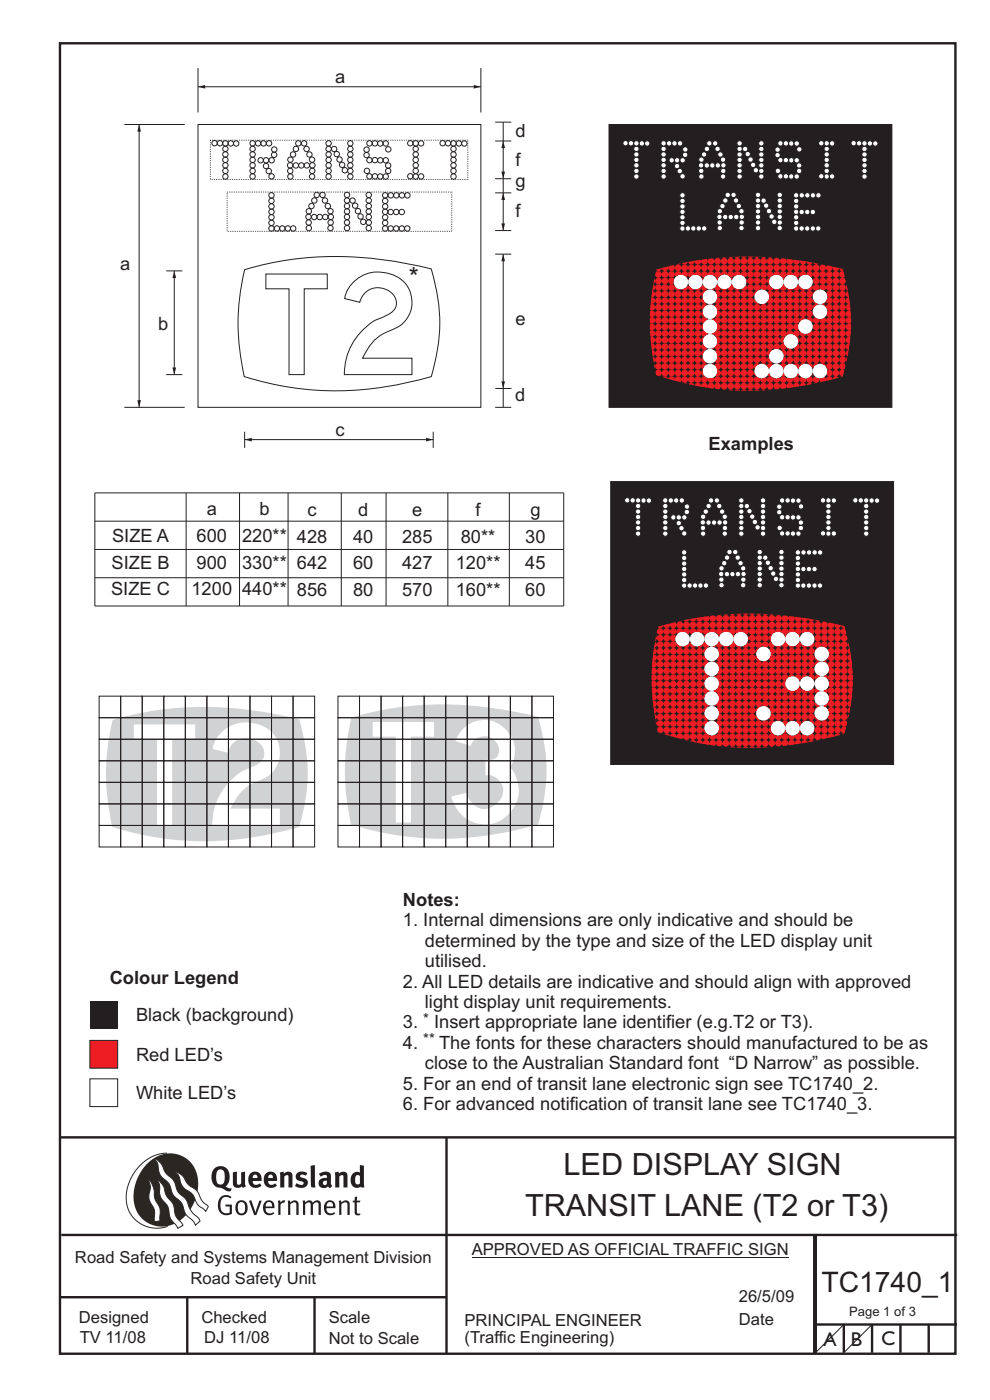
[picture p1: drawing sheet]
<svg xmlns="http://www.w3.org/2000/svg" width="210mm" height="297mm" viewBox="0 0 210 297" stroke-linecap="round" stroke-linejoin="round" font-family="sans-serif">
<defs><g id="words">
<text font-size="21.3" fill="#231f20" x="56.4" y="79.5">T2</text>
<g font-size="21.3" fill="#fff">
<text x="28.4" y="175">T</text>
<text x="45" y="175">2</text>
<text x="79.1" y="174.5">T</text>
<text x="95.7" y="174.5">3</text>
</g>
<g font-size="6.5" fill="#231f20">
<text x="119.5" y="249.3">LED DISPLAY SIGN</text>
<text x="111.4" y="258">TRANSIT LANE (T2 or T3)</text>
</g>
<text font-size="6" fill="#231f20" x="174.3" y="274">TC1740_1</text>
<text font-size="5.5" fill="#231f20" x="86.7" y="60.7">*</text>
<g font-size="4.2" fill="#231f20">
<text x="174.7" y="285.6">A</text>
<text x="180.5" y="285.6">B</text>
<text x="187" y="285.4">C</text>
</g>
<g font-size="3.9" fill="#231f20">
<text x="71.1" y="17.6">a</text>
<text x="109.3" y="29.1">d</text>
<text x="109.3" y="35.1">f</text>
<text x="109.3" y="39.6">g</text>
<text x="109.3" y="46.1">f</text>
<text x="25.5" y="57.3">a</text>
<text x="33.5" y="69.9">b</text>
<text x="109.3" y="69">e</text>
<text x="109.3" y="85.1">d</text>
<text x="71.1" y="92.5">c</text>
<text x="150.3" y="95.4">Examples</text>
<text x="43.9" y="109.3">a</text>
<text x="55" y="109.3">b</text>
<text x="65.2" y="109.5">c</text>
<text x="76" y="109.5">d</text>
<text x="87.5" y="109.5">e</text>
<text x="100.9" y="109.5">f</text>
<text x="112.5" y="109.5">g</text>
<text x="23.8" y="115">SIZE A</text>
<text x="41.7" y="115">600</text>
<text x="51.3" y="115">220**</text>
<text x="63" y="115.1">428</text>
<text x="74.9" y="115.1">40</text>
<text x="85.3" y="115.1">285</text>
<text x="97.7" y="115.1">80**</text>
<text x="111.4" y="115.1">30</text>
<text x="23.7" y="120.6">SIZE B</text>
<text x="41.7" y="120.6">900</text>
<text x="51.3" y="120.6">330**</text>
<text x="63" y="120.7">642</text>
<text x="74.9" y="120.7">60</text>
<text x="85.3" y="120.7">427</text>
<text x="96.7" y="120.7">120**</text>
<text x="111.4" y="120.8">45</text>
<text x="23.6" y="126.3">SIZE C</text>
<text x="40.6" y="126.3">1200</text>
<text x="51.3" y="126.3">440**</text>
<text x="63" y="126.4">856</text>
<text x="74.9" y="126.4">80</text>
<text x="85.3" y="126.4">570</text>
<text x="96.7" y="126.4">160**</text>
<text x="111.4" y="126.4">60</text>
<text x="85.5" y="192.2">Notes:</text>
<text x="85.5" y="196.5">1. Internal dimensions are only indicative and should be</text>
<text x="90.1" y="200.8">determined by the type and size of the LED display unit</text>
<text x="23.3" y="208.8">Colour Legend</text>
<text x="85.5" y="209.5">2. All LED details are indicative and should align with approved</text>
<text x="90.1" y="205.2">utilised.</text>
<text x="90.1" y="213.8">light display unit requirements.</text>
<text x="28.9" y="216.7">Black (background)</text>
<text x="85.5" y="218.2">3.</text>
<text x="92.1" y="218.2">Insert appropriate lane identifier (e.g.T2 or T3).</text>
<text x="28.9" y="225.1">Red LED’s</text>
<text x="85.5" y="222.5">4.</text>
<text x="90.1" y="226.8">close to the Australian Standard font “D Narrow” as possible.</text>
<text x="93.1" y="222.5">The fonts for these characters should manufactured to be as</text>
<text x="28.9" y="233.2">White LED’s</text>
<text x="85.5" y="231.2">5. For an end of transit lane electronic sign see TC1740_2.</text>
<text x="85.5" y="235.5">6. For advanced notification of transit lane see TC1740_3.</text>
</g>
<g font-size="3.5" fill="#231f20">
<text x="15.9" y="268">Road Safety and Systems Management Division</text>
<text x="100.1" y="266.3">APPROVED AS OFFICIAL TRAFFIC SIGN</text>
<text x="40.4" y="272.3">Road Safety Unit</text>
<text x="16.7" y="280.6">Designed</text>
<text x="42.7" y="280.6">Checked</text>
<text x="69.7" y="280.6">Scale</text>
<text x="98.5" y="281.3">PRINCIPAL ENGINEER</text>
<text x="156.7" y="281.2">Date</text>
<text x="156.7" y="276.2">26/5/09</text>
<text x="16.9" y="284.8">TV 11/08</text>
<text x="43.3" y="284.8">DJ 11/08</text>
<text x="69.7" y="285.2">Not to Scale</text>
<text x="98.5" y="284.8">(Traffic Engineering)</text>
</g>
<g font-size="3.2" fill="#231f20">
<text x="89.8" y="221.6">**</text>
<text x="89.8" y="217.2">*</text>
</g>
<text font-size="2.8" fill="#231f20" x="180.1" y="279.2">Page 1 of 3</text>
</g></defs>
<g fill="none" stroke="#231f20" stroke-width=".51">
<path d="M12.7 9.2h190v278h-190zM12.7 241.3h190M94.7 241.4v45.8M12.7 275.2h82M13 262h190M39.7 275.2v12M66.7 275.2v12M172.7 262.2v25M173 262.1v24.9M173 281h30M179 281v6M185 281v6"/>
<path d="M191 281v6M197 281v6"/>
</g>
<path d="M19.1 220.7h5.9v5.9h-5.9z" fill-rule="evenodd" fill="#ee1d23" stroke="#231f20" stroke-width=".21"/>
<path d="M19.1 212.3h5.9v5.9h-5.9z" fill-rule="evenodd" fill="#231f20"/>
<path d="M19.1 228.9h5.9v5.9h-5.9z" fill-rule="evenodd" fill="#fff" stroke="#231f20" stroke-width=".21"/>
<path d="M20.1 104.6h99.5v24h-99.5zM20.1 116.6h99.5M20.1 110.6h99.5M39.5 104.6v24M50.8 104.6v24M61.1 104.6v24M72.4 104.6v24M81.9 104.6v24M95 104.6v24M108 104.6v24M20.1 122.6h99.5" fill="none" stroke="#231f20" stroke-width=".21"/>
<path d="M74.5 152.2a73.4 73.4 0 0 1 39.6-.1 36.9 36.9 0 0 1 0 22.8 66.7 66.7 0 0 1-39.6 0 48.1 48.1 0 0 1 0-22.7z" fill-rule="evenodd" fill="#d1d2d4"/>
<g fill="none" stroke="#231f20" stroke-width=".21">
<path d="M71.7 147.7h4.6v4.6h-4.6zM71.7 152.3h4.6v4.5h-4.6zM71.7 156.8h4.6v4.6h-4.6zM76.3 147.7h4.5v4.6h-4.5zM76.3 152.3h4.5v4.5h-4.5zM76.3 156.8h4.5v4.6h-4.5zM80.8 147.7h4.6v4.6h-4.6zM80.8 152.3h4.6v4.5h-4.6zM80.8 156.8h4.6v4.6h-4.6zM85.4 147.7h4.6v4.6h-4.6zM85.4 152.3h4.6v4.5h-4.6zM85.4 156.8h4.6v4.6h-4.6z"/>
<path d="M90 147.7h4.5v4.6h-4.5zM90 152.3h4.5v4.5h-4.5zM90 156.8h4.5v4.6h-4.5zM94.5 147.7h4.6v4.6h-4.6zM94.5 152.3h4.6v4.5h-4.6zM94.5 156.8h4.6v4.6h-4.6zM99.1 147.7h4.6v4.6h-4.6zM99.1 152.3h4.6v4.5h-4.6zM99.1 156.8h4.6v4.6h-4.6zM103.7 147.7h4.6v4.6h-4.6zM103.7 152.3h4.6v4.5h-4.6zM103.7 156.8h4.6v4.6h-4.6z"/>
<path d="M108.3 147.7h4.5v4.6h-4.5zM108.3 152.3h4.5v4.5h-4.5zM108.3 156.8h4.5v4.6h-4.5zM112.8 147.7h4.6v4.6h-4.6zM112.8 152.3h4.6v4.5h-4.6zM112.8 156.8h4.6v4.6h-4.6zM71.7 161.4h4.6v4.6h-4.6zM71.7 166h4.6v4.5h-4.6zM71.7 170.5h4.6v4.6h-4.6zM71.7 175.1h4.6v4.6h-4.6zM76.3 161.4h4.5v4.6h-4.5zM76.3 166h4.5v4.5h-4.5z"/>
<path d="M76.3 170.5h4.5v4.6h-4.5zM76.3 175.1h4.5v4.6h-4.5zM80.8 161.4h4.6v4.6h-4.6zM80.8 166h4.6v4.5h-4.6zM80.8 170.5h4.6v4.6h-4.6zM80.8 175.1h4.6v4.6h-4.6zM85.4 161.4h4.6v4.6h-4.6zM85.4 166h4.6v4.5h-4.6zM85.4 170.5h4.6v4.6h-4.6zM85.4 175.1h4.6v4.6h-4.6zM90 161.4h4.5v4.6h-4.5zM90 166h4.5v4.5h-4.5z"/>
<path d="M90 170.5h4.5v4.6h-4.5zM90 175.1h4.5v4.6h-4.5zM94.5 161.4h4.6v4.6h-4.6zM94.5 166h4.6v4.5h-4.6zM94.5 170.5h4.6v4.6h-4.6zM94.5 175.1h4.6v4.6h-4.6zM99.1 161.4h4.6v4.6h-4.6zM99.1 166h4.6v4.5h-4.6zM99.1 170.5h4.6v4.6h-4.6zM99.1 175.1h4.6v4.6h-4.6zM103.7 161.4h4.6v4.6h-4.6zM103.7 166h4.6v4.5h-4.6z"/>
<path d="M103.7 170.5h4.6v4.6h-4.6zM103.7 175.1h4.6v4.6h-4.6zM108.3 161.4h4.5v4.6h-4.5zM108.3 166h4.5v4.5h-4.5zM108.3 170.5h4.5v4.6h-4.5zM108.3 175.1h4.5v4.6h-4.5zM112.8 161.4h4.6v4.6h-4.6zM112.8 166h4.6v4.5h-4.6zM112.8 170.5h4.6v4.6h-4.6zM112.8 175.1h4.6v4.6h-4.6z"/>
</g>
<path d="M23.9 152.8a73.4 73.4 0 0 1 39.6-.2 36.9 36.9 0 0 1 0 22.8 66.7 66.7 0 0 1-39.7 0 48.1 48.1 0 0 1 .1-22.6z" fill-rule="evenodd" fill="#d1d2d4"/>
<g fill="none" stroke="#231f20" stroke-width=".21">
<path d="M106.7 25.9v4M106.7 37.9v11M106.7 82.4v4M21 147.7h4.6v4.6h-4.6zM21 152.3h4.6v4.5h-4.6zM21 156.8h4.6v4.6h-4.6zM25.6 147.7h4.6v4.6h-4.6zM25.6 152.3h4.6v4.5h-4.6zM25.6 156.8h4.6v4.6h-4.6zM30.2 147.7h4.5v4.6h-4.5zM30.2 152.3h4.5v4.5h-4.5zM30.2 156.8h4.5v4.6h-4.5z"/>
<path d="M34.7 147.7h4.6v4.6h-4.6zM34.7 152.3h4.6v4.5h-4.6zM34.7 156.8h4.6v4.6h-4.6zM39.3 147.7h4.6v4.6h-4.6zM39.3 152.3h4.6v4.5h-4.6zM39.3 156.8h4.6v4.6h-4.6zM43.9 147.7h4.6v4.6h-4.6zM43.9 152.3h4.6v4.5h-4.6zM43.9 156.8h4.6v4.6h-4.6zM48.5 147.7h4.5v4.6h-4.5zM48.5 152.3h4.5v4.5h-4.5zM48.5 156.8h4.5v4.6h-4.5z"/>
<path d="M53 147.7h4.6v4.6h-4.6zM53 152.3h4.6v4.5h-4.6zM53 156.8h4.6v4.6h-4.6zM57.6 147.7h4.6v4.6h-4.6zM57.6 152.3h4.6v4.5h-4.6zM57.6 156.8h4.6v4.6h-4.6zM62.2 147.7h4.5v4.6h-4.5zM62.2 152.3h4.5v4.5h-4.5zM62.2 156.8h4.5v4.6h-4.5zM21 161.4h4.6v4.6h-4.6zM21 166h4.6v4.5h-4.6zM21 170.5h4.6v4.6h-4.6z"/>
<path d="M21 175.1h4.6v4.6h-4.6zM25.6 161.4h4.6v4.6h-4.6zM25.6 166h4.6v4.5h-4.6zM25.6 170.5h4.6v4.6h-4.6zM25.6 175.1h4.6v4.6h-4.6zM30.2 161.4h4.5v4.6h-4.5zM30.2 166h4.5v4.5h-4.5zM30.2 170.5h4.5v4.6h-4.5zM30.2 175.1h4.5v4.6h-4.5zM34.7 161.4h4.6v4.6h-4.6zM34.7 166h4.6v4.5h-4.6zM34.7 170.5h4.6v4.6h-4.6z"/>
<path d="M34.7 175.1h4.6v4.6h-4.6zM39.3 161.4h4.6v4.6h-4.6zM39.3 166h4.6v4.5h-4.6zM39.3 170.5h4.6v4.6h-4.6zM39.3 175.1h4.6v4.6h-4.6zM43.9 161.4h4.6v4.6h-4.6zM43.9 166h4.6v4.5h-4.6zM43.9 170.5h4.6v4.6h-4.6zM43.9 175.1h4.6v4.6h-4.6zM48.5 161.4h4.5v4.6h-4.5zM48.5 166h4.5v4.5h-4.5zM48.5 170.5h4.5v4.6h-4.5z"/>
<path d="M48.5 175.1h4.5v4.6h-4.5zM53 161.4h4.6v4.6h-4.6zM53 166h4.6v4.5h-4.6zM53 170.5h4.6v4.6h-4.6zM53 175.1h4.6v4.6h-4.6zM57.6 161.4h4.6v4.6h-4.6zM57.6 166h4.6v4.5h-4.6zM57.6 170.5h4.6v4.6h-4.6zM57.6 175.1h4.6v4.6h-4.6zM62.2 161.4h4.5v4.6h-4.5zM62.2 166h4.5v4.5h-4.5zM62.2 170.5h4.5v4.6h-4.5z"/>
<path d="M62.2 175.1h4.5v4.6h-4.5zM179 281l-6 6"/>
</g>
<g fill="#231f20">
<path d="M106.7 40.9l.4 1.5h-.8z"/>
<path d="M106.3 47.4h.8l-.4 1.5z"/>
</g>
<path d="M106.7 29.9v8" fill="none" stroke="#231f20" stroke-width=".21"/>
<g fill="#231f20">
<path d="M106.7 29.9l.4 1.5h-.8z"/>
<path d="M106.3 36.4h.8l-.4 1.5z"/>
</g>
<path d="M51.9 93.3h40" fill="none" stroke="#231f20" stroke-width=".21"/>
<g fill="#231f20">
<path d="M51.9 93.3l1.5-.4v.8z"/>
<path d="M90.4 92.9l1.5 .4-1.5 .4z"/>
</g>
<path d="M42 18.4h60" fill="none" stroke="#231f20" stroke-width=".21"/>
<g fill="#231f20">
<path d="M42 18.4l1.5-.4v.8z"/>
<path d="M100.5 18l1.5 .4-1.5 .4z"/>
</g>
<g fill="none" stroke="#231f20" stroke-width=".21">
<path d="M42 14.4v9.5M102 14.4v9.5M105 37.9h3.4M105 29.9h3.4M105 25.9h3.5M105 40.9h3.4M105 48.9h3.4M105 53.9h3.5M106.7 53.9v28.5M51.9 91.6v3.4M91.9 91.6v3.4M105 86.4h3.4"/>
<path d="M105.1 82.4h3.4"/>
</g>
<g fill="#231f20">
<path d="M106.7 53.9l.4 1.5h-.8z"/>
<path d="M106.3 80.9h.8l-.4 1.5z"/>
</g>
<path d="M42 26.4h60v60h-60zM37 57.5v22" fill="none" stroke="#231f20" stroke-width=".21"/>
<g fill="#231f20">
<path d="M37 57.5l.4 1.5h-.8z"/>
<path d="M36.6 78h.8l-.4 1.5z"/>
</g>
<path d="M26.4 26.4h12.8M29.5 26.4v60M26.4 86.4h12.8" fill="none" stroke="#231f20" stroke-width=".21"/>
<g fill="#231f20">
<path d="M29.5 26.4l.4 1.5h-.8z"/>
<path d="M29.1 84.9h.8l-.4 1.5z"/>
</g>
<g fill="none" stroke="#231f20" stroke-width=".21">
<path d="M35.3 57.5h3.4M51.9 57.2a73.4 73.4 0 0 1 39.6-.2 36.9 36.9 0 0 1 0 22.9 66.7 66.7 0 0 1-39.7 0 48.1 48.1 0 0 1 .1-22.7zM35.3 79.5h3.4M185 281l-6 6"/>
<circle cx="45.5" cy="30.4" r=".57"/>
<circle cx="46.7" cy="30.4" r=".57"/>
<circle cx="47.8" cy="31.6" r=".57"/>
<circle cx="47.8" cy="35.1" r=".57"/>
<circle cx="47.8" cy="33.9" r=".57"/>
<circle cx="47.8" cy="30.4" r=".57"/>
<circle cx="47.8" cy="37.4" r=".57"/>
<circle cx="47.8" cy="36.3" r=".57"/>
<circle cx="47.8" cy="32.8" r=".57"/>
<circle cx="49" cy="30.4" r=".57"/>
<circle cx="50.1" cy="30.4" r=".57"/>
<circle cx="53.6" cy="33.9" r=".57"/>
<circle cx="53.6" cy="37.4" r=".57"/>
<circle cx="53.6" cy="36.3" r=".57"/>
<circle cx="53.6" cy="31.6" r=".57"/>
<circle cx="53.6" cy="32.8" r=".57"/>
<circle cx="53.6" cy="35.1" r=".57"/>
<circle cx="53.6" cy="30.4" r=".57"/>
<circle cx="54.7" cy="30.4" r=".57"/>
<circle cx="55.3" cy="34" r=".57"/>
<circle cx="55.9" cy="30.4" r=".57"/>
<circle cx="56.4" cy="35.2" r=".57"/>
<circle cx="56.4" cy="34" r=".57"/>
<circle cx="57" cy="36.3" r=".57"/>
<circle cx="57.1" cy="30.4" r=".57"/>
<circle cx="57.6" cy="37.4" r=".57"/>
<circle cx="57.6" cy="34" r=".57"/>
<circle cx="58.2" cy="32.8" r=".57"/>
<circle cx="58.2" cy="31.7" r=".57"/>
<circle cx="61.5" cy="35.1" r=".57"/>
<circle cx="61.6" cy="36.3" r=".57"/>
<circle cx="61.6" cy="37.4" r=".57"/>
<circle cx="61.6" cy="33.9" r=".57"/>
<circle cx="62.2" cy="32.8" r=".57"/>
<circle cx="62.8" cy="35.1" r=".57"/>
<circle cx="62.8" cy="31.6" r=".57"/>
<circle cx="63.3" cy="30.4" r=".57"/>
<circle cx="63.9" cy="35.1" r=".57"/>
<circle cx="64.5" cy="30.4" r=".57"/>
<circle cx="65" cy="31.6" r=".57"/>
<circle cx="65.1" cy="35.1" r=".57"/>
<circle cx="65.6" cy="32.8" r=".57"/>
<circle cx="66.2" cy="33.9" r=".57"/>
<circle cx="66.2" cy="37.4" r=".57"/>
<circle cx="66.2" cy="36.3" r=".57"/>
<circle cx="66.3" cy="35.1" r=".57"/>
<circle cx="69.7" cy="33.9" r=".57"/>
<circle cx="69.7" cy="31.6" r=".57"/>
<circle cx="69.7" cy="37.4" r=".57"/>
<circle cx="69.7" cy="36.3" r=".57"/>
<circle cx="69.7" cy="35.1" r=".57"/>
<circle cx="69.7" cy="30.4" r=".57"/>
<circle cx="69.7" cy="32.8" r=".57"/>
<circle cx="70.9" cy="31.6" r=".57"/>
<circle cx="71.4" cy="32.7" r=".57"/>
<circle cx="72" cy="33.8" r=".57"/>
<circle cx="72.6" cy="35" r=".57"/>
<circle cx="73.2" cy="36.1" r=".57"/>
<circle cx="74.3" cy="30.4" r=".57"/>
<circle cx="74.3" cy="31.6" r=".57"/>
<circle cx="74.3" cy="37.4" r=".57"/>
<circle cx="74.3" cy="33.9" r=".57"/>
<circle cx="74.3" cy="32.8" r=".57"/>
<circle cx="74.3" cy="36.3" r=".57"/>
<circle cx="74.3" cy="35.1" r=".57"/>
<circle cx="77.8" cy="31.7" r=".57"/>
<circle cx="77.8" cy="32.9" r=".57"/>
<circle cx="77.8" cy="36.2" r=".57"/>
<circle cx="78.4" cy="37.4" r=".57"/>
<circle cx="78.4" cy="34" r=".57"/>
<circle cx="78.4" cy="30.4" r=".57"/>
<circle cx="79.5" cy="37.4" r=".57"/>
<circle cx="79.5" cy="34" r=".57"/>
<circle cx="79.5" cy="30.4" r=".57"/>
<circle cx="80.7" cy="37.4" r=".57"/>
<circle cx="80.7" cy="34" r=".57"/>
<circle cx="80.7" cy="30.4" r=".57"/>
<circle cx="81.8" cy="37.4" r=".57"/>
<circle cx="81.8" cy="34" r=".57"/>
<circle cx="81.8" cy="30.4" r=".57"/>
<circle cx="82.3" cy="36.3" r=".57"/>
<circle cx="82.3" cy="35.1" r=".57"/>
<circle cx="82.4" cy="31.7" r=".57"/>
<circle cx="87" cy="30.4" r=".57"/>
<circle cx="87" cy="37.4" r=".57"/>
<circle cx="88.2" cy="32.8" r=".57"/>
<circle cx="88.2" cy="35.1" r=".57"/>
<circle cx="88.2" cy="30.4" r=".57"/>
<circle cx="88.2" cy="31.6" r=".57"/>
<circle cx="88.2" cy="33.9" r=".57"/>
<circle cx="88.2" cy="37.4" r=".57"/>
<circle cx="88.2" cy="36.3" r=".57"/>
<circle cx="89.3" cy="37.4" r=".57"/>
<circle cx="89.3" cy="30.4" r=".57"/>
<circle cx="93.9" cy="30.4" r=".57"/>
<circle cx="95" cy="30.4" r=".57"/>
<circle cx="96.2" cy="32.8" r=".57"/>
<circle cx="96.2" cy="33.9" r=".57"/>
<circle cx="96.2" cy="37.4" r=".57"/>
<circle cx="96.2" cy="36.3" r=".57"/>
<circle cx="96.2" cy="35.1" r=".57"/>
<circle cx="96.2" cy="31.6" r=".57"/>
<circle cx="96.2" cy="30.4" r=".57"/>
<circle cx="97.3" cy="30.4" r=".57"/>
<circle cx="98.5" cy="30.4" r=".57"/>
</g>
<path d="M44.6 29.7h54.6v8.4h-54.6zM48.2 40.7h47.6v8.4h-47.6z" fill="none" stroke="#231f20" stroke-width=".21" stroke-dasharray=".2 .2" stroke-linecap="butt"/>
<path d="M129.2 26.4h60v60h-60z" fill-rule="evenodd" fill="#231f20" stroke="#231f20" stroke-width=".21"/>
<g fill="#ee1d23">
<path d="M137.8 82.8a.83 .83 0 0 1 1.2 .2h-1.3zM139 83a.86 .86 0 0 1 1.4 0zM140.4 83a.86 .86 0 0 1 1.4 0zM141.8 83a.86 .86 0 0 1 1.4 0zM143.2 83a.86 .86 0 0 1 1.3 0zM144.5 83a.86 .86 0 0 1 1.4 0zM145.9 83a.86 .86 0 0 1 1.4 0zM147.3 83a.86 .86 0 0 1 1.4 0zM148.7 83a.86 .86 0 0 1 1.4 0zM150.1 83a.86 .86 0 0 1 1.4 0zM151.5 83a.86 .86 0 0 1 1.4 0zM152.9 83a.86 .86 0 0 1 1.4 0zM154.3 83a.86 .86 0 0 1 1.4 0zM155.7 83a.86 .86 0 0 1 1.4 0zM157.1 83a.86 .86 0 0 1 1.4 0zM158.5 83a.86 .86 0 0 1 1.4 0zM159.9 83a.86 .86 0 0 1 1.4 0zM161.3 83a.86 .86 0 0 1 1.4 0zM162.7 83a.86 .86 0 0 1 1.4 0zM164.1 83a.86 .86 0 0 1 1.4 0zM165.5 83a.86 .86 0 0 1 1.4 0zM166.9 83a.86 .86 0 0 1 1.3 0zM168.2 83a.86 .86 0 0 1 1.4 0z" fill-rule="evenodd"/>
<path d="M137.8 81.4a.7 .7 0 0 1 1 0 .7 .7 0 0 1 0 1 .7 .7 0 0 1-1 0zM139 81.9a.7 .7 0 0 1 1.4 0 .7 .7 0 0 1-1.4 0zM140.4 81.9a.7 .7 0 0 1 1.4 0 .7 .7 0 0 1-1.4 0zM141.8 81.9a.7 .7 0 0 1 1.4 0 .7 .7 0 0 1-1.4 0zM143.2 81.9a.7 .7 0 0 1 1.3 0 .7 .7 0 0 1-1.3 0zM144.5 81.9a.7 .7 0 0 1 1.4 0 .7 .7 0 0 1-1.4 0zM145.9 81.9a.7 .7 0 0 1 1.4 0 .7 .7 0 0 1-1.4 0zM147.3 81.9a.7 .7 0 0 1 1.4 0 .7 .7 0 0 1-1.4 0zM148.7 81.9a.7 .7 0 0 1 1.4 0 .7 .7 0 0 1-1.4 0zM150.1 81.9a.7 .7 0 0 1 1.4 0 .7 .7 0 0 1-1.4 0zM151.5 81.9a.7 .7 0 0 1 1.4 0 .7 .7 0 0 1-1.4 0zM152.9 81.9a.7 .7 0 0 1 1.4 0 .7 .7 0 0 1-1.4 0zM154.3 81.9a.7 .7 0 0 1 1.4 0 .7 .7 0 0 1-1.4 0zM155.7 81.9a.7 .7 0 0 1 1.4 0 .7 .7 0 0 1-1.4 0zM157.1 81.9a.7 .7 0 0 1 1.4 0 .7 .7 0 0 1-1.4 0zM158.5 81.9a.7 .7 0 0 1 1.4 0 .7 .7 0 0 1-1.4 0zM159.9 81.9a.7 .7 0 0 1 1.4 0 .7 .7 0 0 1-1.4 0zM161.3 81.9a.7 .7 0 0 1 1.4 0 .7 .7 0 0 1-1.4 0zM162.7 81.9a.7 .7 0 0 1 1.4 0 .7 .7 0 0 1-1.4 0zM164.1 81.9a.7 .7 0 0 1 1.4 0 .7 .7 0 0 1-1.4 0zM165.5 81.9a.7 .7 0 0 1 1.4 0 .7 .7 0 0 1-1.4 0zM166.9 81.9a.7 .7 0 0 1 1.3 0 .7 .7 0 0 1-1.3 0zM168.2 81.9a.7 .7 0 0 1 1.4 0 .7 .7 0 0 1-1.4 0z" fill-rule="evenodd"/>
<path d="M137.8 80a.7 .7 0 0 1 1 0 .7 .7 0 0 1 0 1 .7 .7 0 0 1-1 0zM139 80.5a.7 .7 0 0 1 1.4 0 .7 .7 0 0 1-1.4 0zM140.4 80.5a.7 .7 0 0 1 1.4 0 .7 .7 0 0 1-1.4 0zM141.8 80.5a.7 .7 0 0 1 1.4 0 .7 .7 0 0 1-1.4 0zM143.2 80.5a.7 .7 0 0 1 1.3 0 .7 .7 0 0 1-1.3 0zM144.5 80.5a.7 .7 0 0 1 1.4 0 .7 .7 0 0 1-1.4 0zM145.9 80.5a.7 .7 0 0 1 1.4 0 .7 .7 0 0 1-1.4 0zM147.3 80.5a.7 .7 0 0 1 1.4 0 .7 .7 0 0 1-1.4 0zM148.7 80.5a.7 .7 0 0 1 1.4 0 .7 .7 0 0 1-1.4 0zM150.1 80.5a.7 .7 0 0 1 1.4 0 .7 .7 0 0 1-1.4 0zM151.5 80.5a.7 .7 0 0 1 1.4 0 .7 .7 0 0 1-1.4 0zM152.9 80.5a.7 .7 0 0 1 1.4 0 .7 .7 0 0 1-1.4 0zM154.3 80.5a.7 .7 0 0 1 1.4 0 .7 .7 0 0 1-1.4 0zM155.7 80.5a.7 .7 0 0 1 1.4 0 .7 .7 0 0 1-1.4 0zM157.1 80.5a.7 .7 0 0 1 1.4 0 .7 .7 0 0 1-1.4 0zM158.5 80.5a.7 .7 0 0 1 1.4 0 .7 .7 0 0 1-1.4 0zM159.9 80.5a.7 .7 0 0 1 1.4 0 .7 .7 0 0 1-1.4 0zM161.3 80.5a.7 .7 0 0 1 1.4 0 .7 .7 0 0 1-1.4 0zM162.7 80.5a.7 .7 0 0 1 1.4 0 .7 .7 0 0 1-1.4 0zM164.1 80.5a.7 .7 0 0 1 1.4 0 .7 .7 0 0 1-1.4 0zM165.5 80.5a.7 .7 0 0 1 1.4 0 .7 .7 0 0 1-1.4 0zM166.9 80.5a.7 .7 0 0 1 1.3 0 .7 .7 0 0 1-1.3 0zM168.2 80.5a.7 .7 0 0 1 1.4 0 .7 .7 0 0 1-1.4 0z" fill-rule="evenodd"/>
<path d="M137.8 78.6a.7 .7 0 0 1 1 0 .7 .7 0 0 1 0 1 .7 .7 0 0 1-1 0zM139 79.1a.7 .7 0 0 1 1.4 0 .7 .7 0 0 1-1.4 0zM140.4 79.1a.7 .7 0 0 1 1.4 0 .7 .7 0 0 1-1.4 0zM141.8 79.1a.7 .7 0 0 1 1.4 0 .7 .7 0 0 1-1.4 0zM143.2 79.1a.7 .7 0 0 1 1.3 0 .7 .7 0 0 1-1.3 0zM144.5 79.1a.7 .7 0 0 1 1.4 0 .7 .7 0 0 1-1.4 0zM145.9 79.1a.7 .7 0 0 1 1.4 0 .7 .7 0 0 1-1.4 0zM147.3 79.1a.7 .7 0 0 1 1.4 0 .7 .7 0 0 1-1.4 0zM148.7 79.1a.7 .7 0 0 1 1.4 0 .7 .7 0 0 1-1.4 0zM150.1 79.1a.7 .7 0 0 1 1.4 0 .7 .7 0 0 1-1.4 0zM151.5 79.1a.7 .7 0 0 1 1.4 0 .7 .7 0 0 1-1.4 0zM152.9 79.1a.7 .7 0 0 1 1.4 0 .7 .7 0 0 1-1.4 0zM154.3 79.1a.7 .7 0 0 1 1.4 0 .7 .7 0 0 1-1.4 0zM155.7 79.1a.7 .7 0 0 1 1.4 0 .7 .7 0 0 1-1.4 0zM157.1 79.1a.7 .7 0 0 1 1.4 0 .7 .7 0 0 1-1.4 0zM158.5 79.1a.7 .7 0 0 1 1.4 0 .7 .7 0 0 1-1.4 0zM159.9 79.1a.7 .7 0 0 1 1.4 0 .7 .7 0 0 1-1.4 0zM161.3 79.1a.7 .7 0 0 1 1.4 0 .7 .7 0 0 1-1.4 0zM162.7 79.1a.7 .7 0 0 1 1.4 0 .7 .7 0 0 1-1.4 0zM164.1 79.1a.7 .7 0 0 1 1.4 0 .7 .7 0 0 1-1.4 0zM165.5 79.1a.7 .7 0 0 1 1.4 0 .7 .7 0 0 1-1.4 0zM166.9 79.1a.7 .7 0 0 1 1.3 0 .7 .7 0 0 1-1.3 0zM168.2 79.1a.7 .7 0 0 1 1.4 0 .7 .7 0 0 1-1.4 0z" fill-rule="evenodd"/>
<path d="M137.8 77.2a.7 .7 0 0 1 1 0 .7 .7 0 0 1 0 1 .7 .7 0 0 1-1 0zM139 77.7a.7 .7 0 0 1 1.4 0 .7 .7 0 0 1-1.4 0zM140.4 77.7a.7 .7 0 0 1 1.4 0 .7 .7 0 0 1-1.4 0zM141.8 77.7a.7 .7 0 0 1 1.4 0 .7 .7 0 0 1-1.4 0zM143.2 77.7a.7 .7 0 0 1 1.3 0 .7 .7 0 0 1-1.3 0zM144.5 77.7a.7 .7 0 0 1 1.4 0 .7 .7 0 0 1-1.4 0zM145.9 77.7a.7 .7 0 0 1 1.4 0 .7 .7 0 0 1-1.4 0zM147.3 77.7a.7 .7 0 0 1 1.4 0 .7 .7 0 0 1-1.4 0zM148.7 77.7a.7 .7 0 0 1 1.4 0 .7 .7 0 0 1-1.4 0zM150.1 77.7a.7 .7 0 0 1 1.4 0 .7 .7 0 0 1-1.4 0zM151.5 77.7a.7 .7 0 0 1 1.4 0 .7 .7 0 0 1-1.4 0zM152.9 77.7a.7 .7 0 0 1 1.4 0 .7 .7 0 0 1-1.4 0zM154.3 77.7a.7 .7 0 0 1 1.4 0 .7 .7 0 0 1-1.4 0zM155.7 77.7a.7 .7 0 0 1 1.4 0 .7 .7 0 0 1-1.4 0zM157.1 77.7a.7 .7 0 0 1 1.4 0 .7 .7 0 0 1-1.4 0zM158.5 77.7a.7 .7 0 0 1 1.4 0 .7 .7 0 0 1-1.4 0zM159.9 77.7a.7 .7 0 0 1 1.4 0 .7 .7 0 0 1-1.4 0zM161.3 77.7a.7 .7 0 0 1 1.4 0 .7 .7 0 0 1-1.4 0zM162.7 77.7a.7 .7 0 0 1 1.4 0 .7 .7 0 0 1-1.4 0zM164.1 77.7a.7 .7 0 0 1 1.4 0 .7 .7 0 0 1-1.4 0zM165.5 77.7a.7 .7 0 0 1 1.4 0 .7 .7 0 0 1-1.4 0zM166.9 77.7a.7 .7 0 0 1 1.3 0 .7 .7 0 0 1-1.3 0zM168.2 77.7a.7 .7 0 0 1 1.4 0 .7 .7 0 0 1-1.4 0z" fill-rule="evenodd"/>
<path d="M137.8 75.8a.7 .7 0 0 1 1 0 .7 .7 0 0 1 0 1 .7 .7 0 0 1-1 0zM139 76.3a.7 .7 0 0 1 1.4 0 .7 .7 0 0 1-1.4 0zM140.4 76.3a.7 .7 0 0 1 1.4 0 .7 .7 0 0 1-1.4 0zM141.8 76.3a.7 .7 0 0 1 1.4 0 .7 .7 0 0 1-1.4 0zM143.2 76.3a.7 .7 0 0 1 1.3 0 .7 .7 0 0 1-1.3 0zM144.5 76.3a.7 .7 0 0 1 1.4 0 .7 .7 0 0 1-1.4 0zM145.9 76.3a.7 .7 0 0 1 1.4 0 .7 .7 0 0 1-1.4 0zM147.3 76.3a.7 .7 0 0 1 1.4 0 .7 .7 0 0 1-1.4 0zM148.7 76.3a.7 .7 0 0 1 1.4 0 .7 .7 0 0 1-1.4 0zM150.1 76.3a.7 .7 0 0 1 1.4 0 .7 .7 0 0 1-1.4 0zM151.5 76.3a.7 .7 0 0 1 1.4 0 .7 .7 0 0 1-1.4 0zM152.9 76.3a.7 .7 0 0 1 1.4 0 .7 .7 0 0 1-1.4 0zM154.3 76.3a.7 .7 0 0 1 1.4 0 .7 .7 0 0 1-1.4 0zM155.7 76.3a.7 .7 0 0 1 1.4 0 .7 .7 0 0 1-1.4 0zM157.1 76.3a.7 .7 0 0 1 1.4 0 .7 .7 0 0 1-1.4 0zM158.5 76.3a.7 .7 0 0 1 1.4 0 .7 .7 0 0 1-1.4 0zM159.9 76.3a.7 .7 0 0 1 1.4 0 .7 .7 0 0 1-1.4 0zM161.3 76.3a.7 .7 0 0 1 1.4 0 .7 .7 0 0 1-1.4 0zM162.7 76.3a.7 .7 0 0 1 1.4 0 .7 .7 0 0 1-1.4 0zM164.1 76.3a.7 .7 0 0 1 1.4 0 .7 .7 0 0 1-1.4 0zM165.5 76.3a.7 .7 0 0 1 1.4 0 .7 .7 0 0 1-1.4 0zM166.9 76.3a.7 .7 0 0 1 1.3 0 .7 .7 0 0 1-1.3 0zM168.2 76.3a.7 .7 0 0 1 1.4 0 .7 .7 0 0 1-1.4 0z" fill-rule="evenodd"/>
<path d="M137.8 74.4a.7 .7 0 0 1 1 0 .7 .7 0 0 1 0 1 .7 .7 0 0 1-1 0zM139 74.9a.7 .7 0 0 1 1.4 0 .7 .7 0 0 1-1.4 0zM140.4 74.9a.7 .7 0 0 1 1.4 0 .7 .7 0 0 1-1.4 0zM141.8 74.9a.7 .7 0 0 1 1.4 0 .7 .7 0 0 1-1.4 0zM143.2 74.9a.7 .7 0 0 1 1.3 0 .7 .7 0 0 1-1.3 0zM144.5 74.9a.7 .7 0 0 1 1.4 0 .7 .7 0 0 1-1.4 0zM145.9 74.9a.7 .7 0 0 1 1.4 0 .7 .7 0 0 1-1.4 0zM147.3 74.9a.7 .7 0 0 1 1.4 0 .7 .7 0 0 1-1.4 0zM148.7 74.9a.7 .7 0 0 1 1.4 0 .7 .7 0 0 1-1.4 0zM150.1 74.9a.7 .7 0 0 1 1.4 0 .7 .7 0 0 1-1.4 0zM151.5 74.9a.7 .7 0 0 1 1.4 0 .7 .7 0 0 1-1.4 0zM152.9 74.9a.7 .7 0 0 1 1.4 0 .7 .7 0 0 1-1.4 0zM154.3 74.9a.7 .7 0 0 1 1.4 0 .7 .7 0 0 1-1.4 0zM155.7 74.9a.7 .7 0 0 1 1.4 0 .7 .7 0 0 1-1.4 0zM157.1 74.9a.7 .7 0 0 1 1.4 0 .7 .7 0 0 1-1.4 0zM158.5 74.9a.7 .7 0 0 1 1.4 0 .7 .7 0 0 1-1.4 0zM159.9 74.9a.7 .7 0 0 1 1.4 0 .7 .7 0 0 1-1.4 0zM161.3 74.9a.7 .7 0 0 1 1.4 0 .7 .7 0 0 1-1.4 0zM162.7 74.9a.7 .7 0 0 1 1.4 0 .7 .7 0 0 1-1.4 0zM164.1 74.9a.7 .7 0 0 1 1.4 0 .7 .7 0 0 1-1.4 0zM165.5 74.9a.7 .7 0 0 1 1.4 0 .7 .7 0 0 1-1.4 0zM166.9 74.9a.7 .7 0 0 1 1.3 0 .7 .7 0 0 1-1.3 0zM168.2 74.9a.7 .7 0 0 1 1.4 0 .7 .7 0 0 1-1.4 0z" fill-rule="evenodd"/>
<path d="M137.8 73.1a.7 .7 0 0 1 1 0 .7 .7 0 0 1 0 .9 .7 .7 0 0 1-1 0zM139 73.5a.7 .7 0 0 1 1.4 0 .7 .7 0 0 1-1.4 0zM140.4 73.5a.7 .7 0 0 1 1.4 0 .7 .7 0 0 1-1.4 0zM141.8 73.5a.7 .7 0 0 1 1.4 0 .7 .7 0 0 1-1.4 0zM143.2 73.5a.7 .7 0 0 1 1.3 0 .7 .7 0 0 1-1.3 0zM144.5 73.5a.7 .7 0 0 1 1.4 0 .7 .7 0 0 1-1.4 0zM145.9 73.5a.7 .7 0 0 1 1.4 0 .7 .7 0 0 1-1.4 0zM147.3 73.5a.7 .7 0 0 1 1.4 0 .7 .7 0 0 1-1.4 0zM148.7 73.5a.7 .7 0 0 1 1.4 0 .7 .7 0 0 1-1.4 0zM150.1 73.5a.7 .7 0 0 1 1.4 0 .7 .7 0 0 1-1.4 0zM151.5 73.5a.7 .7 0 0 1 1.4 0 .7 .7 0 0 1-1.4 0zM152.9 73.5a.7 .7 0 0 1 1.4 0 .7 .7 0 0 1-1.4 0zM154.3 73.5a.7 .7 0 0 1 1.4 0 .7 .7 0 0 1-1.4 0zM155.7 73.5a.7 .7 0 0 1 1.4 0 .7 .7 0 0 1-1.4 0zM157.1 73.5a.7 .7 0 0 1 1.4 0 .7 .7 0 0 1-1.4 0zM158.5 73.5a.7 .7 0 0 1 1.4 0 .7 .7 0 0 1-1.4 0zM159.9 73.5a.7 .7 0 0 1 1.4 0 .7 .7 0 0 1-1.4 0zM161.3 73.5a.7 .7 0 0 1 1.4 0 .7 .7 0 0 1-1.4 0zM162.7 73.5a.7 .7 0 0 1 1.4 0 .7 .7 0 0 1-1.4 0zM164.1 73.5a.7 .7 0 0 1 1.4 0 .7 .7 0 0 1-1.4 0zM165.5 73.5a.7 .7 0 0 1 1.4 0 .7 .7 0 0 1-1.4 0zM166.9 73.5a.7 .7 0 0 1 1.3 0 .7 .7 0 0 1-1.3 0zM168.2 73.5a.7 .7 0 0 1 1.4 0 .7 .7 0 0 1-1.4 0z" fill-rule="evenodd"/>
<path d="M137.8 71.7a.7 .7 0 0 1 1 0 .7 .7 0 0 1 0 .9 .7 .7 0 0 1-1 0zM139 72.1a.7 .7 0 0 1 1.4 0 .7 .7 0 0 1-1.4 0zM140.4 72.1a.7 .7 0 0 1 1.4 0 .7 .7 0 0 1-1.4 0zM141.8 72.1a.7 .7 0 0 1 1.4 0 .7 .7 0 0 1-1.4 0zM143.2 72.1a.7 .7 0 0 1 1.3 0 .7 .7 0 0 1-1.3 0zM144.5 72.1a.7 .7 0 0 1 1.4 0 .7 .7 0 0 1-1.4 0zM145.9 72.1a.7 .7 0 0 1 1.4 0 .7 .7 0 0 1-1.4 0zM147.3 72.1a.7 .7 0 0 1 1.4 0 .7 .7 0 0 1-1.4 0zM148.7 72.1a.7 .7 0 0 1 1.4 0 .7 .7 0 0 1-1.4 0zM150.1 72.1a.7 .7 0 0 1 1.4 0 .7 .7 0 0 1-1.4 0zM151.5 72.1a.7 .7 0 0 1 1.4 0 .7 .7 0 0 1-1.4 0zM152.9 72.1a.7 .7 0 0 1 1.4 0 .7 .7 0 0 1-1.4 0zM154.3 72.1a.7 .7 0 0 1 1.4 0 .7 .7 0 0 1-1.4 0zM155.7 72.1a.7 .7 0 0 1 1.4 0 .7 .7 0 0 1-1.4 0zM157.1 72.1a.7 .7 0 0 1 1.4 0 .7 .7 0 0 1-1.4 0zM158.5 72.1a.7 .7 0 0 1 1.4 0 .7 .7 0 0 1-1.4 0zM159.9 72.1a.7 .7 0 0 1 1.4 0 .7 .7 0 0 1-1.4 0zM161.3 72.1a.7 .7 0 0 1 1.4 0 .7 .7 0 0 1-1.4 0zM162.7 72.1a.7 .7 0 0 1 1.4 0 .7 .7 0 0 1-1.4 0zM164.1 72.1a.7 .7 0 0 1 1.4 0 .7 .7 0 0 1-1.4 0zM165.5 72.1a.7 .7 0 0 1 1.4 0 .7 .7 0 0 1-1.4 0zM166.9 72.1a.7 .7 0 0 1 1.3 0 .7 .7 0 0 1-1.3 0zM168.2 72.1a.7 .7 0 0 1 1.4 0 .7 .7 0 0 1-1.4 0z" fill-rule="evenodd"/>
<path d="M137.8 70.3a.7 .7 0 0 1 1 0 .7 .7 0 0 1 0 .9 .7 .7 0 0 1-1 0zM139 70.8a.7 .7 0 0 1 1.4 0 .7 .7 0 0 1-1.4 0zM140.4 70.8a.7 .7 0 0 1 1.4 0 .7 .7 0 0 1-1.4 0zM141.8 70.8a.7 .7 0 0 1 1.4 0 .7 .7 0 0 1-1.4 0zM143.2 70.8a.7 .7 0 0 1 1.3 0 .7 .7 0 0 1-1.3 0zM144.5 70.8a.7 .7 0 0 1 1.4 0 .7 .7 0 0 1-1.4 0zM145.9 70.8a.7 .7 0 0 1 1.4 0 .7 .7 0 0 1-1.4 0zM147.3 70.8a.7 .7 0 0 1 1.4 0 .7 .7 0 0 1-1.4 0zM148.7 70.8a.7 .7 0 0 1 1.4 0 .7 .7 0 0 1-1.4 0zM150.1 70.8a.7 .7 0 0 1 1.4 0 .7 .7 0 0 1-1.4 0zM151.5 70.8a.7 .7 0 0 1 1.4 0 .7 .7 0 0 1-1.4 0zM152.9 70.8a.7 .7 0 0 1 1.4 0 .7 .7 0 0 1-1.4 0zM154.3 70.8a.7 .7 0 0 1 1.4 0 .7 .7 0 0 1-1.4 0zM155.7 70.8a.7 .7 0 0 1 1.4 0 .7 .7 0 0 1-1.4 0zM157.1 70.8a.7 .7 0 0 1 1.4 0 .7 .7 0 0 1-1.4 0zM158.5 70.8a.7 .7 0 0 1 1.4 0 .7 .7 0 0 1-1.4 0zM159.9 70.8a.7 .7 0 0 1 1.4 0 .7 .7 0 0 1-1.4 0zM161.3 70.8a.7 .7 0 0 1 1.4 0 .7 .7 0 0 1-1.4 0zM162.7 70.8a.7 .7 0 0 1 1.4 0 .7 .7 0 0 1-1.4 0zM164.1 70.8a.7 .7 0 0 1 1.4 0 .7 .7 0 0 1-1.4 0zM165.5 70.8a.7 .7 0 0 1 1.4 0 .7 .7 0 0 1-1.4 0zM166.9 70.8a.7 .7 0 0 1 1.3 0 .7 .7 0 0 1-1.3 0zM168.2 70.8a.7 .7 0 0 1 1.4 0 .7 .7 0 0 1-1.4 0z" fill-rule="evenodd"/>
<path d="M137.8 68.9a.7 .7 0 0 1 1 0 .7 .7 0 0 1 0 1 .7 .7 0 0 1-1 0zM139 69.4a.7 .7 0 0 1 1.4 0 .7 .7 0 0 1-1.4 0zM140.4 69.4a.7 .7 0 0 1 1.4 0 .7 .7 0 0 1-1.4 0zM141.8 69.4a.7 .7 0 0 1 1.4 0 .7 .7 0 0 1-1.4 0zM143.2 69.4a.7 .7 0 0 1 1.3 0 .7 .7 0 0 1-1.3 0zM144.5 69.4a.7 .7 0 0 1 1.4 0 .7 .7 0 0 1-1.4 0zM145.9 69.4a.7 .7 0 0 1 1.4 0 .7 .7 0 0 1-1.4 0zM147.3 69.4a.7 .7 0 0 1 1.4 0 .7 .7 0 0 1-1.4 0zM148.7 69.4a.7 .7 0 0 1 1.4 0 .7 .7 0 0 1-1.4 0zM150.1 69.4a.7 .7 0 0 1 1.4 0 .7 .7 0 0 1-1.4 0zM151.5 69.4a.7 .7 0 0 1 1.4 0 .7 .7 0 0 1-1.4 0zM152.9 69.4a.7 .7 0 0 1 1.4 0 .7 .7 0 0 1-1.4 0zM154.3 69.4a.7 .7 0 0 1 1.4 0 .7 .7 0 0 1-1.4 0zM155.7 69.4a.7 .7 0 0 1 1.4 0 .7 .7 0 0 1-1.4 0zM157.1 69.4a.7 .7 0 0 1 1.4 0 .7 .7 0 0 1-1.4 0zM158.5 69.4a.7 .7 0 0 1 1.4 0 .7 .7 0 0 1-1.4 0zM159.9 69.4a.7 .7 0 0 1 1.4 0 .7 .7 0 0 1-1.4 0zM161.3 69.4a.7 .7 0 0 1 1.4 0 .7 .7 0 0 1-1.4 0zM162.7 69.4a.7 .7 0 0 1 1.4 0 .7 .7 0 0 1-1.4 0zM164.1 69.4a.7 .7 0 0 1 1.4 0 .7 .7 0 0 1-1.4 0zM165.5 69.4a.7 .7 0 0 1 1.4 0 .7 .7 0 0 1-1.4 0zM166.9 69.4a.7 .7 0 0 1 1.3 0 .7 .7 0 0 1-1.3 0zM168.2 69.4a.7 .7 0 0 1 1.4 0 .7 .7 0 0 1-1.4 0z" fill-rule="evenodd"/>
<path d="M137.8 67.5a.7 .7 0 0 1 1 0 .7 .7 0 0 1 0 1 .7 .7 0 0 1-1 0zM139 68a.7 .7 0 0 1 1.4 0 .7 .7 0 0 1-1.4 0zM140.4 68a.7 .7 0 0 1 1.4 0 .7 .7 0 0 1-1.4 0zM141.8 68a.7 .7 0 0 1 1.4 0 .7 .7 0 0 1-1.4 0zM143.2 68a.7 .7 0 0 1 1.3 0 .7 .7 0 0 1-1.3 0zM144.5 68a.7 .7 0 0 1 1.4 0 .7 .7 0 0 1-1.4 0zM145.9 68a.7 .7 0 0 1 1.4 0 .7 .7 0 0 1-1.4 0zM147.3 68a.7 .7 0 0 1 1.4 0 .7 .7 0 0 1-1.4 0zM148.7 68a.7 .7 0 0 1 1.4 0 .7 .7 0 0 1-1.4 0zM150.1 68a.7 .7 0 0 1 1.4 0 .7 .7 0 0 1-1.4 0zM151.5 68a.7 .7 0 0 1 1.4 0 .7 .7 0 0 1-1.4 0zM152.9 68a.7 .7 0 0 1 1.4 0 .7 .7 0 0 1-1.4 0zM154.3 68a.7 .7 0 0 1 1.4 0 .7 .7 0 0 1-1.4 0zM155.7 68a.7 .7 0 0 1 1.4 0 .7 .7 0 0 1-1.4 0zM157.1 68a.7 .7 0 0 1 1.4 0 .7 .7 0 0 1-1.4 0zM158.5 68a.7 .7 0 0 1 1.4 0 .7 .7 0 0 1-1.4 0zM159.9 68a.7 .7 0 0 1 1.4 0 .7 .7 0 0 1-1.4 0zM161.3 68a.7 .7 0 0 1 1.4 0 .7 .7 0 0 1-1.4 0zM162.7 68a.7 .7 0 0 1 1.4 0 .7 .7 0 0 1-1.4 0zM164.1 68a.7 .7 0 0 1 1.4 0 .7 .7 0 0 1-1.4 0zM165.5 68a.7 .7 0 0 1 1.4 0 .7 .7 0 0 1-1.4 0zM166.9 68a.7 .7 0 0 1 1.3 0 .7 .7 0 0 1-1.3 0zM168.2 68a.7 .7 0 0 1 1.4 0 .7 .7 0 0 1-1.4 0z" fill-rule="evenodd"/>
<path d="M137.8 66.1a.7 .7 0 0 1 1 0 .7 .7 0 0 1 0 1 .7 .7 0 0 1-1 0zM139 66.6a.7 .7 0 0 1 1.4 0 .7 .7 0 0 1-1.4 0zM140.4 66.6a.7 .7 0 0 1 1.4 0 .7 .7 0 0 1-1.4 0zM141.8 66.6a.7 .7 0 0 1 1.4 0 .7 .7 0 0 1-1.4 0zM143.2 66.6a.7 .7 0 0 1 1.3 0 .7 .7 0 0 1-1.3 0zM144.5 66.6a.7 .7 0 0 1 1.4 0 .7 .7 0 0 1-1.4 0zM145.9 66.6a.7 .7 0 0 1 1.4 0 .7 .7 0 0 1-1.4 0zM147.3 66.6a.7 .7 0 0 1 1.4 0 .7 .7 0 0 1-1.4 0zM148.7 66.6a.7 .7 0 0 1 1.4 0 .7 .7 0 0 1-1.4 0zM150.1 66.6a.7 .7 0 0 1 1.4 0 .7 .7 0 0 1-1.4 0zM151.5 66.6a.7 .7 0 0 1 1.4 0 .7 .7 0 0 1-1.4 0zM152.9 66.6a.7 .7 0 0 1 1.4 0 .7 .7 0 0 1-1.4 0zM154.3 66.6a.7 .7 0 0 1 1.4 0 .7 .7 0 0 1-1.4 0zM155.7 66.6a.7 .7 0 0 1 1.4 0 .7 .7 0 0 1-1.4 0zM157.1 66.6a.7 .7 0 0 1 1.4 0 .7 .7 0 0 1-1.4 0zM158.5 66.6a.7 .7 0 0 1 1.4 0 .7 .7 0 0 1-1.4 0zM159.9 66.6a.7 .7 0 0 1 1.4 0 .7 .7 0 0 1-1.4 0zM161.3 66.6a.7 .7 0 0 1 1.4 0 .7 .7 0 0 1-1.4 0zM162.7 66.6a.7 .7 0 0 1 1.4 0 .7 .7 0 0 1-1.4 0zM164.1 66.6a.7 .7 0 0 1 1.4 0 .7 .7 0 0 1-1.4 0zM165.5 66.6a.7 .7 0 0 1 1.4 0 .7 .7 0 0 1-1.4 0zM166.9 66.6a.7 .7 0 0 1 1.3 0 .7 .7 0 0 1-1.3 0zM168.2 66.6a.7 .7 0 0 1 1.4 0 .7 .7 0 0 1-1.4 0z" fill-rule="evenodd"/>
<path d="M137.8 64.7a.7 .7 0 0 1 1 0 .7 .7 0 0 1 0 1 .7 .7 0 0 1-1 0zM139 65.2a.7 .7 0 0 1 1.4 0 .7 .7 0 0 1-1.4 0zM140.4 65.2a.7 .7 0 0 1 1.4 0 .7 .7 0 0 1-1.4 0zM141.8 65.2a.7 .7 0 0 1 1.4 0 .7 .7 0 0 1-1.4 0zM143.2 65.2a.7 .7 0 0 1 1.3 0 .7 .7 0 0 1-1.3 0zM144.5 65.2a.7 .7 0 0 1 1.4 0 .7 .7 0 0 1-1.4 0zM145.9 65.2a.7 .7 0 0 1 1.4 0 .7 .7 0 0 1-1.4 0zM147.3 65.2a.7 .7 0 0 1 1.4 0 .7 .7 0 0 1-1.4 0zM148.7 65.2a.7 .7 0 0 1 1.4 0 .7 .7 0 0 1-1.4 0zM150.1 65.2a.7 .7 0 0 1 1.4 0 .7 .7 0 0 1-1.4 0zM151.5 65.2a.7 .7 0 0 1 1.4 0 .7 .7 0 0 1-1.4 0zM152.9 65.2a.7 .7 0 0 1 1.4 0 .7 .7 0 0 1-1.4 0zM154.3 65.2a.7 .7 0 0 1 1.4 0 .7 .7 0 0 1-1.4 0zM155.7 65.2a.7 .7 0 0 1 1.4 0 .7 .7 0 0 1-1.4 0zM157.1 65.2a.7 .7 0 0 1 1.4 0 .7 .7 0 0 1-1.4 0zM158.5 65.2a.7 .7 0 0 1 1.4 0 .7 .7 0 0 1-1.4 0zM159.9 65.2a.7 .7 0 0 1 1.4 0 .7 .7 0 0 1-1.4 0zM161.3 65.2a.7 .7 0 0 1 1.4 0 .7 .7 0 0 1-1.4 0zM162.7 65.2a.7 .7 0 0 1 1.4 0 .7 .7 0 0 1-1.4 0zM164.1 65.2a.7 .7 0 0 1 1.4 0 .7 .7 0 0 1-1.4 0zM165.5 65.2a.7 .7 0 0 1 1.4 0 .7 .7 0 0 1-1.4 0zM166.9 65.2a.7 .7 0 0 1 1.3 0 .7 .7 0 0 1-1.3 0zM168.2 65.2a.7 .7 0 0 1 1.4 0 .7 .7 0 0 1-1.4 0z" fill-rule="evenodd"/>
<path d="M137.8 63.3a.7 .7 0 0 1 1 0 .7 .7 0 0 1 0 1 .7 .7 0 0 1-1 0zM139 63.8a.7 .7 0 0 1 1.4 0 .7 .7 0 0 1-1.4 0zM140.4 63.8a.7 .7 0 0 1 1.4 0 .7 .7 0 0 1-1.4 0zM141.8 63.8a.7 .7 0 0 1 1.4 0 .7 .7 0 0 1-1.4 0zM143.2 63.8a.7 .7 0 0 1 1.3 0 .7 .7 0 0 1-1.3 0zM144.5 63.8a.7 .7 0 0 1 1.4 0 .7 .7 0 0 1-1.4 0zM145.9 63.8a.7 .7 0 0 1 1.4 0 .7 .7 0 0 1-1.4 0zM147.3 63.8a.7 .7 0 0 1 1.4 0 .7 .7 0 0 1-1.4 0zM148.7 63.8a.7 .7 0 0 1 1.4 0 .7 .7 0 0 1-1.4 0zM150.1 63.8a.7 .7 0 0 1 1.4 0 .7 .7 0 0 1-1.4 0zM151.5 63.8a.7 .7 0 0 1 1.4 0 .7 .7 0 0 1-1.4 0zM152.9 63.8a.7 .7 0 0 1 1.4 0 .7 .7 0 0 1-1.4 0zM154.3 63.8a.7 .7 0 0 1 1.4 0 .7 .7 0 0 1-1.4 0zM155.7 63.8a.7 .7 0 0 1 1.4 0 .7 .7 0 0 1-1.4 0zM157.1 63.8a.7 .7 0 0 1 1.4 0 .7 .7 0 0 1-1.4 0zM158.5 63.8a.7 .7 0 0 1 1.4 0 .7 .7 0 0 1-1.4 0zM159.9 63.8a.7 .7 0 0 1 1.4 0 .7 .7 0 0 1-1.4 0zM161.3 63.8a.7 .7 0 0 1 1.4 0 .7 .7 0 0 1-1.4 0zM162.7 63.8a.7 .7 0 0 1 1.4 0 .7 .7 0 0 1-1.4 0zM164.1 63.8a.7 .7 0 0 1 1.4 0 .7 .7 0 0 1-1.4 0zM165.5 63.8a.7 .7 0 0 1 1.4 0 .7 .7 0 0 1-1.4 0zM166.9 63.8a.7 .7 0 0 1 1.3 0 .7 .7 0 0 1-1.3 0zM168.2 63.8a.7 .7 0 0 1 1.4 0 .7 .7 0 0 1-1.4 0z" fill-rule="evenodd"/>
<path d="M137.8 61.9a.7 .7 0 0 1 1 0 .7 .7 0 0 1 0 1 .7 .7 0 0 1-1 0zM139 62.4a.7 .7 0 0 1 1.4 0 .7 .7 0 0 1-1.4 0zM140.4 62.4a.7 .7 0 0 1 1.4 0 .7 .7 0 0 1-1.4 0zM141.8 62.4a.7 .7 0 0 1 1.4 0 .7 .7 0 0 1-1.4 0zM143.2 62.4a.7 .7 0 0 1 1.3 0 .7 .7 0 0 1-1.3 0zM144.5 62.4a.7 .7 0 0 1 1.4 0 .7 .7 0 0 1-1.4 0zM145.9 62.4a.7 .7 0 0 1 1.4 0 .7 .7 0 0 1-1.4 0zM147.3 62.4a.7 .7 0 0 1 1.4 0 .7 .7 0 0 1-1.4 0zM148.7 62.4a.7 .7 0 0 1 1.4 0 .7 .7 0 0 1-1.4 0zM150.1 62.4a.7 .7 0 0 1 1.4 0 .7 .7 0 0 1-1.4 0zM151.5 62.4a.7 .7 0 0 1 1.4 0 .7 .7 0 0 1-1.4 0zM152.9 62.4a.7 .7 0 0 1 1.4 0 .7 .7 0 0 1-1.4 0zM154.3 62.4a.7 .7 0 0 1 1.4 0 .7 .7 0 0 1-1.4 0zM155.7 62.4a.7 .7 0 0 1 1.4 0 .7 .7 0 0 1-1.4 0zM157.1 62.4a.7 .7 0 0 1 1.4 0 .7 .7 0 0 1-1.4 0zM158.5 62.4a.7 .7 0 0 1 1.4 0 .7 .7 0 0 1-1.4 0zM159.9 62.4a.7 .7 0 0 1 1.4 0 .7 .7 0 0 1-1.4 0zM161.3 62.4a.7 .7 0 0 1 1.4 0 .7 .7 0 0 1-1.4 0zM162.7 62.4a.7 .7 0 0 1 1.4 0 .7 .7 0 0 1-1.4 0zM164.1 62.4a.7 .7 0 0 1 1.4 0 .7 .7 0 0 1-1.4 0zM165.5 62.4a.7 .7 0 0 1 1.4 0 .7 .7 0 0 1-1.4 0zM166.9 62.4a.7 .7 0 0 1 1.3 0 .7 .7 0 0 1-1.3 0zM168.2 62.4a.7 .7 0 0 1 1.4 0 .7 .7 0 0 1-1.4 0z" fill-rule="evenodd"/>
<path d="M137.8 60.5a.7 .7 0 0 1 1 0 .7 .7 0 0 1 0 1 .7 .7 0 0 1-1 0zM139 61a.7 .7 0 0 1 1.4 0 .7 .7 0 0 1-1.4 0zM140.4 61a.7 .7 0 0 1 1.4 0 .7 .7 0 0 1-1.4 0zM141.8 61a.7 .7 0 0 1 1.4 0 .7 .7 0 0 1-1.4 0zM143.2 61a.7 .7 0 0 1 1.3 0 .7 .7 0 0 1-1.3 0zM144.5 61a.7 .7 0 0 1 1.4 0 .7 .7 0 0 1-1.4 0zM145.9 61a.7 .7 0 0 1 1.4 0 .7 .7 0 0 1-1.4 0zM147.3 61a.7 .7 0 0 1 1.4 0 .7 .7 0 0 1-1.4 0zM148.7 61a.7 .7 0 0 1 1.4 0 .7 .7 0 0 1-1.4 0zM150.1 61a.7 .7 0 0 1 1.4 0 .7 .7 0 0 1-1.4 0zM151.5 61a.7 .7 0 0 1 1.4 0 .7 .7 0 0 1-1.4 0zM152.9 61a.7 .7 0 0 1 1.4 0 .7 .7 0 0 1-1.4 0zM154.3 61a.7 .7 0 0 1 1.4 0 .7 .7 0 0 1-1.4 0zM155.7 61a.7 .7 0 0 1 1.4 0 .7 .7 0 0 1-1.4 0zM157.1 61a.7 .7 0 0 1 1.4 0 .7 .7 0 0 1-1.4 0zM158.5 61a.7 .7 0 0 1 1.4 0 .7 .7 0 0 1-1.4 0zM159.9 61a.7 .7 0 0 1 1.4 0 .7 .7 0 0 1-1.4 0zM161.3 61a.7 .7 0 0 1 1.4 0 .7 .7 0 0 1-1.4 0zM162.7 61a.7 .7 0 0 1 1.4 0 .7 .7 0 0 1-1.4 0zM164.1 61a.7 .7 0 0 1 1.4 0 .7 .7 0 0 1-1.4 0zM165.5 61a.7 .7 0 0 1 1.4 0 .7 .7 0 0 1-1.4 0zM166.9 61a.7 .7 0 0 1 1.3 0 .7 .7 0 0 1-1.3 0zM168.2 61a.7 .7 0 0 1 1.4 0 .7 .7 0 0 1-1.4 0z" fill-rule="evenodd"/>
<path d="M137.8 59.1a.7 .7 0 0 1 1 0 .7 .7 0 0 1 0 1 .7 .7 0 0 1-1 0zM139 59.6a.7 .7 0 0 1 1.4 0 .7 .7 0 0 1-1.4 0zM140.4 59.6a.7 .7 0 0 1 1.4 0 .7 .7 0 0 1-1.4 0zM141.8 59.6a.7 .7 0 0 1 1.4 0 .7 .7 0 0 1-1.4 0zM143.2 59.6a.7 .7 0 0 1 1.3 0 .7 .7 0 0 1-1.3 0zM144.5 59.6a.7 .7 0 0 1 1.4 0 .7 .7 0 0 1-1.4 0zM145.9 59.6a.7 .7 0 0 1 1.4 0 .7 .7 0 0 1-1.4 0zM147.3 59.6a.7 .7 0 0 1 1.4 0 .7 .7 0 0 1-1.4 0zM148.7 59.6a.7 .7 0 0 1 1.4 0 .7 .7 0 0 1-1.4 0zM150.1 59.6a.7 .7 0 0 1 1.4 0 .7 .7 0 0 1-1.4 0zM151.5 59.6a.7 .7 0 0 1 1.4 0 .7 .7 0 0 1-1.4 0zM152.9 59.6a.7 .7 0 0 1 1.4 0 .7 .7 0 0 1-1.4 0zM154.3 59.6a.7 .7 0 0 1 1.4 0 .7 .7 0 0 1-1.4 0zM155.7 59.6a.7 .7 0 0 1 1.4 0 .7 .7 0 0 1-1.4 0zM157.1 59.6a.7 .7 0 0 1 1.4 0 .7 .7 0 0 1-1.4 0zM158.5 59.6a.7 .7 0 0 1 1.4 0 .7 .7 0 0 1-1.4 0zM159.9 59.6a.7 .7 0 0 1 1.4 0 .7 .7 0 0 1-1.4 0zM161.3 59.6a.7 .7 0 0 1 1.4 0 .7 .7 0 0 1-1.4 0zM162.7 59.6a.7 .7 0 0 1 1.4 0 .7 .7 0 0 1-1.4 0zM164.1 59.6a.7 .7 0 0 1 1.4 0 .7 .7 0 0 1-1.4 0zM165.5 59.6a.7 .7 0 0 1 1.4 0 .7 .7 0 0 1-1.4 0zM166.9 59.6a.7 .7 0 0 1 1.3 0 .7 .7 0 0 1-1.3 0zM168.2 59.6a.7 .7 0 0 1 1.4 0 .7 .7 0 0 1-1.4 0z" fill-rule="evenodd"/>
<path d="M137.8 57.7a.7 .7 0 0 1 1 0 .7 .7 0 0 1 0 1 .7 .7 0 0 1-1 0zM139 58.2a.7 .7 0 0 1 1.4 0 .7 .7 0 0 1-1.4 0zM140.4 58.2a.7 .7 0 0 1 1.4 0 .7 .7 0 0 1-1.4 0zM141.8 58.2a.7 .7 0 0 1 1.4 0 .7 .7 0 0 1-1.4 0zM143.2 58.2a.7 .7 0 0 1 1.3 0 .7 .7 0 0 1-1.3 0zM144.5 58.2a.7 .7 0 0 1 1.4 0 .7 .7 0 0 1-1.4 0zM145.9 58.2a.7 .7 0 0 1 1.4 0 .7 .7 0 0 1-1.4 0zM147.3 58.2a.7 .7 0 0 1 1.4 0 .7 .7 0 0 1-1.4 0zM148.7 58.2a.7 .7 0 0 1 1.4 0 .7 .7 0 0 1-1.4 0zM150.1 58.2a.7 .7 0 0 1 1.4 0 .7 .7 0 0 1-1.4 0zM151.5 58.2a.7 .7 0 0 1 1.4 0 .7 .7 0 0 1-1.4 0zM152.9 58.2a.7 .7 0 0 1 1.4 0 .7 .7 0 0 1-1.4 0zM154.3 58.2a.7 .7 0 0 1 1.4 0 .7 .7 0 0 1-1.4 0zM155.7 58.2a.7 .7 0 0 1 1.4 0 .7 .7 0 0 1-1.4 0zM157.1 58.2a.7 .7 0 0 1 1.4 0 .7 .7 0 0 1-1.4 0zM158.5 58.2a.7 .7 0 0 1 1.4 0 .7 .7 0 0 1-1.4 0zM159.9 58.2a.7 .7 0 0 1 1.4 0 .7 .7 0 0 1-1.4 0zM161.3 58.2a.7 .7 0 0 1 1.4 0 .7 .7 0 0 1-1.4 0zM162.7 58.2a.7 .7 0 0 1 1.4 0 .7 .7 0 0 1-1.4 0zM164.1 58.2a.7 .7 0 0 1 1.4 0 .7 .7 0 0 1-1.4 0zM165.5 58.2a.7 .7 0 0 1 1.4 0 .7 .7 0 0 1-1.4 0zM166.9 58.2a.7 .7 0 0 1 1.3 0 .7 .7 0 0 1-1.3 0zM168.2 58.2a.7 .7 0 0 1 1.4 0 .7 .7 0 0 1-1.4 0z" fill-rule="evenodd"/>
<path d="M169.6 54.4h1.4zM169.6 54.4h1.4a.86 .86 0 0 1-1.4 0zM169.6 55.4a.7 .7 0 0 1 1.4 0 .7 .7 0 0 1-1.4 0zM169.6 56.8a.7 .7 0 0 1 1.4 0 .7 .7 0 0 1-1.4 0zM169.6 58.2a.7 .7 0 0 1 1.4 0 .7 .7 0 0 1-1.4 0zM169.6 59.6a.7 .7 0 0 1 1.4 0 .7 .7 0 0 1-1.4 0zM169.6 61a.7 .7 0 0 1 1.4 0 .7 .7 0 0 1-1.4 0zM169.6 62.4a.7 .7 0 0 1 1.4 0 .7 .7 0 0 1-1.4 0zM169.6 63.8a.7 .7 0 0 1 1.4 0 .7 .7 0 0 1-1.4 0zM169.6 65.2a.7 .7 0 0 1 1.4 0 .7 .7 0 0 1-1.4 0zM169.6 66.6a.7 .7 0 0 1 1.4 0 .7 .7 0 0 1-1.4 0zM169.6 68a.7 .7 0 0 1 1.4 0 .7 .7 0 0 1-1.4 0zM169.6 69.4a.7 .7 0 0 1 1.4 0 .7 .7 0 0 1-1.4 0zM169.6 70.8a.7 .7 0 0 1 1.4 0 .7 .7 0 0 1-1.4 0zM169.6 72.1a.7 .7 0 0 1 1.4 0 .7 .7 0 0 1-1.4 0zM169.6 73.5a.7 .7 0 0 1 1.4 0 .7 .7 0 0 1-1.4 0zM169.6 74.9a.7 .7 0 0 1 1.4 0 .7 .7 0 0 1-1.4 0zM169.6 76.3a.7 .7 0 0 1 1.4 0 .7 .7 0 0 1-1.4 0zM169.6 77.7a.7 .7 0 0 1 1.4 0 .7 .7 0 0 1-1.4 0zM169.6 79.1a.7 .7 0 0 1 1.4 0 .7 .7 0 0 1-1.4 0zM169.6 80.5a.7 .7 0 0 1 1.4 0 .7 .7 0 0 1-1.4 0zM169.6 81.9a.7 .7 0 0 1 1.4 0 .7 .7 0 0 1-1.4 0zM169.6 83a.86 .86 0 0 1 1.4 0z" fill-rule="evenodd"/>
<path d="M137.8 56.3a.7 .7 0 0 1 1 0 .7 .7 0 0 1 0 1 .7 .7 0 0 1-1 0zM139 56.8a.7 .7 0 0 1 1.4 0 .7 .7 0 0 1-1.4 0zM140.4 56.8a.7 .7 0 0 1 1.4 0 .7 .7 0 0 1-1.4 0zM141.8 56.8a.7 .7 0 0 1 1.4 0 .7 .7 0 0 1-1.4 0zM143.2 56.8a.7 .7 0 0 1 1.3 0 .7 .7 0 0 1-1.3 0zM144.5 56.8a.7 .7 0 0 1 1.4 0 .7 .7 0 0 1-1.4 0zM145.9 56.8a.7 .7 0 0 1 1.4 0 .7 .7 0 0 1-1.4 0zM147.3 56.8a.7 .7 0 0 1 1.4 0 .7 .7 0 0 1-1.4 0zM148.7 56.8a.7 .7 0 0 1 1.4 0 .7 .7 0 0 1-1.4 0zM150.1 56.8a.7 .7 0 0 1 1.4 0 .7 .7 0 0 1-1.4 0zM151.5 56.8a.7 .7 0 0 1 1.4 0 .7 .7 0 0 1-1.4 0zM152.9 56.8a.7 .7 0 0 1 1.4 0 .7 .7 0 0 1-1.4 0zM154.3 56.8a.7 .7 0 0 1 1.4 0 .7 .7 0 0 1-1.4 0zM155.7 56.8a.7 .7 0 0 1 1.4 0 .7 .7 0 0 1-1.4 0zM157.1 56.8a.7 .7 0 0 1 1.4 0 .7 .7 0 0 1-1.4 0zM158.5 56.8a.7 .7 0 0 1 1.4 0 .7 .7 0 0 1-1.4 0zM159.9 56.8a.7 .7 0 0 1 1.4 0 .7 .7 0 0 1-1.4 0zM161.3 56.8a.7 .7 0 0 1 1.4 0 .7 .7 0 0 1-1.4 0zM162.7 56.8a.7 .7 0 0 1 1.4 0 .7 .7 0 0 1-1.4 0zM164.1 56.8a.7 .7 0 0 1 1.4 0 .7 .7 0 0 1-1.4 0zM165.5 56.8a.7 .7 0 0 1 1.4 0 .7 .7 0 0 1-1.4 0zM166.9 56.8a.7 .7 0 0 1 1.3 0 .7 .7 0 0 1-1.3 0zM168.2 56.8a.7 .7 0 0 1 1.4 0 .7 .7 0 0 1-1.4 0z" fill-rule="evenodd"/>
<path d="M171 54.4h1.4zM171 54.4h1.4a.86 .86 0 0 1-1.4 0zM171 55.4a.7 .7 0 0 1 1.4 0 .7 .7 0 0 1-1.4 0zM171 56.8a.7 .7 0 0 1 1.4 0 .7 .7 0 0 1-1.4 0zM171 58.2a.7 .7 0 0 1 1.4 0 .7 .7 0 0 1-1.4 0zM171 59.6a.7 .7 0 0 1 1.4 0 .7 .7 0 0 1-1.4 0zM171 61a.7 .7 0 0 1 1.4 0 .7 .7 0 0 1-1.4 0zM171 62.4a.7 .7 0 0 1 1.4 0 .7 .7 0 0 1-1.4 0zM171 63.8a.7 .7 0 0 1 1.4 0 .7 .7 0 0 1-1.4 0zM171 65.2a.7 .7 0 0 1 1.4 0 .7 .7 0 0 1-1.4 0zM171 66.6a.7 .7 0 0 1 1.4 0 .7 .7 0 0 1-1.4 0zM171 68a.7 .7 0 0 1 1.4 0 .7 .7 0 0 1-1.4 0zM171 69.4a.7 .7 0 0 1 1.4 0 .7 .7 0 0 1-1.4 0zM171 70.8a.7 .7 0 0 1 1.4 0 .7 .7 0 0 1-1.4 0zM171 72.1a.7 .7 0 0 1 1.4 0 .7 .7 0 0 1-1.4 0zM171 73.5a.7 .7 0 0 1 1.4 0 .7 .7 0 0 1-1.4 0zM171 74.9a.7 .7 0 0 1 1.4 0 .7 .7 0 0 1-1.4 0zM171 76.3a.7 .7 0 0 1 1.4 0 .7 .7 0 0 1-1.4 0zM171 77.7a.7 .7 0 0 1 1.4 0 .7 .7 0 0 1-1.4 0zM171 79.1a.7 .7 0 0 1 1.4 0 .7 .7 0 0 1-1.4 0zM171 80.5a.7 .7 0 0 1 1.4 0 .7 .7 0 0 1-1.4 0zM171 81.9a.7 .7 0 0 1 1.4 0 .7 .7 0 0 1-1.4 0zM171 83a.86 .86 0 0 1 1.4 0z" fill-rule="evenodd"/>
<path d="M137.8 54.9a.7 .7 0 0 1 1 0 .7 .7 0 0 1 0 1 .7 .7 0 0 1-1 0zM139 55.4a.7 .7 0 0 1 1.4 0 .7 .7 0 0 1-1.4 0zM140.4 55.4a.7 .7 0 0 1 1.4 0 .7 .7 0 0 1-1.4 0zM141.8 55.4a.7 .7 0 0 1 1.4 0 .7 .7 0 0 1-1.4 0zM143.2 55.4a.7 .7 0 0 1 1.3 0 .7 .7 0 0 1-1.3 0zM144.5 55.4a.7 .7 0 0 1 1.4 0 .7 .7 0 0 1-1.4 0zM145.9 55.4a.7 .7 0 0 1 1.4 0 .7 .7 0 0 1-1.4 0zM147.3 55.4a.7 .7 0 0 1 1.4 0 .7 .7 0 0 1-1.4 0zM148.7 55.4a.7 .7 0 0 1 1.4 0 .7 .7 0 0 1-1.4 0zM150.1 55.4a.7 .7 0 0 1 1.4 0 .7 .7 0 0 1-1.4 0zM151.5 55.4a.7 .7 0 0 1 1.4 0 .7 .7 0 0 1-1.4 0zM152.9 55.4a.7 .7 0 0 1 1.4 0 .7 .7 0 0 1-1.4 0zM154.3 55.4a.7 .7 0 0 1 1.4 0 .7 .7 0 0 1-1.4 0zM155.7 55.4a.7 .7 0 0 1 1.4 0 .7 .7 0 0 1-1.4 0zM157.1 55.4a.7 .7 0 0 1 1.4 0 .7 .7 0 0 1-1.4 0zM158.5 55.4a.7 .7 0 0 1 1.4 0 .7 .7 0 0 1-1.4 0zM159.9 55.4a.7 .7 0 0 1 1.4 0 .7 .7 0 0 1-1.4 0zM161.3 55.4a.7 .7 0 0 1 1.4 0 .7 .7 0 0 1-1.4 0zM162.7 55.4a.7 .7 0 0 1 1.4 0 .7 .7 0 0 1-1.4 0zM164.1 55.4a.7 .7 0 0 1 1.4 0 .7 .7 0 0 1-1.4 0zM165.5 55.4a.7 .7 0 0 1 1.4 0 .7 .7 0 0 1-1.4 0zM166.9 55.4a.7 .7 0 0 1 1.3 0 .7 .7 0 0 1-1.3 0zM168.2 55.4a.7 .7 0 0 1 1.4 0 .7 .7 0 0 1-1.4 0z" fill-rule="evenodd"/>
<path d="M172.4 54.4h1.4zM172.4 54.4h1.4a.86 .86 0 0 1-1.4 0zM172.4 55.4a.7 .7 0 0 1 1.4 0 .7 .7 0 0 1-1.4 0zM172.4 56.8a.7 .7 0 0 1 1.4 0 .7 .7 0 0 1-1.4 0zM172.4 58.2a.7 .7 0 0 1 1.4 0 .7 .7 0 0 1-1.4 0zM172.4 59.6a.7 .7 0 0 1 1.4 0 .7 .7 0 0 1-1.4 0zM172.4 61a.7 .7 0 0 1 1.4 0 .7 .7 0 0 1-1.4 0zM172.4 62.4a.7 .7 0 0 1 1.4 0 .7 .7 0 0 1-1.4 0zM172.4 63.8a.7 .7 0 0 1 1.4 0 .7 .7 0 0 1-1.4 0zM172.4 65.2a.7 .7 0 0 1 1.4 0 .7 .7 0 0 1-1.4 0zM172.4 66.6a.7 .7 0 0 1 1.4 0 .7 .7 0 0 1-1.4 0zM172.4 68a.7 .7 0 0 1 1.4 0 .7 .7 0 0 1-1.4 0zM172.4 69.4a.7 .7 0 0 1 1.4 0 .7 .7 0 0 1-1.4 0zM172.4 70.8a.7 .7 0 0 1 1.4 0 .7 .7 0 0 1-1.4 0zM172.4 72.1a.7 .7 0 0 1 1.4 0 .7 .7 0 0 1-1.4 0zM172.4 73.5a.7 .7 0 0 1 1.4 0 .7 .7 0 0 1-1.4 0zM172.4 74.9a.7 .7 0 0 1 1.4 0 .7 .7 0 0 1-1.4 0zM172.4 76.3a.7 .7 0 0 1 1.4 0 .7 .7 0 0 1-1.4 0zM172.4 77.7a.7 .7 0 0 1 1.4 0 .7 .7 0 0 1-1.4 0zM172.4 79.1a.7 .7 0 0 1 1.4 0 .7 .7 0 0 1-1.4 0zM172.4 80.5a.7 .7 0 0 1 1.4 0 .7 .7 0 0 1-1.4 0zM172.4 81.9a.7 .7 0 0 1 1.4 0 .7 .7 0 0 1-1.4 0zM172.4 83a.86 .86 0 0 1 1.4 0z" fill-rule="evenodd"/>
<path d="M176.6 54.4h1.4zM176.6 54.4h1.4a.86 .86 0 0 1-1.4 0zM176.6 55.4a.7 .7 0 0 1 1.4 0 .7 .7 0 0 1-1.4 0zM176.6 56.8a.7 .7 0 0 1 1.4 0 .7 .7 0 0 1-1.4 0zM176.6 58.2a.7 .7 0 0 1 1.4 0 .7 .7 0 0 1-1.4 0zM176.6 59.6a.7 .7 0 0 1 1.4 0 .7 .7 0 0 1-1.4 0zM176.6 61a.7 .7 0 0 1 1.4 0 .7 .7 0 0 1-1.4 0zM176.6 62.4a.7 .7 0 0 1 1.4 0 .7 .7 0 0 1-1.4 0zM176.6 63.8a.7 .7 0 0 1 1.4 0 .7 .7 0 0 1-1.4 0zM176.6 65.2a.7 .7 0 0 1 1.4 0 .7 .7 0 0 1-1.4 0zM176.6 66.6a.7 .7 0 0 1 1.4 0 .7 .7 0 0 1-1.4 0zM176.6 68a.7 .7 0 0 1 1.4 0 .7 .7 0 0 1-1.4 0zM176.6 69.4a.7 .7 0 0 1 1.4 0 .7 .7 0 0 1-1.4 0zM176.6 70.8a.7 .7 0 0 1 1.4 0 .7 .7 0 0 1-1.4 0zM176.6 72.1a.7 .7 0 0 1 1.4 0 .7 .7 0 0 1-1.4 0zM176.6 73.5a.7 .7 0 0 1 1.4 0 .7 .7 0 0 1-1.4 0zM176.6 74.9a.7 .7 0 0 1 1.4 0 .7 .7 0 0 1-1.4 0zM176.6 76.3a.7 .7 0 0 1 1.4 0 .7 .7 0 0 1-1.4 0zM176.6 77.7a.7 .7 0 0 1 1.4 0 .7 .7 0 0 1-1.4 0zM176.6 79.1a.7 .7 0 0 1 1.4 0 .7 .7 0 0 1-1.4 0zM176.6 80.5a.7 .7 0 0 1 1.4 0 .7 .7 0 0 1-1.4 0zM176.6 81.9a.7 .7 0 0 1 1.4 0 .7 .7 0 0 1-1.4 0zM176.6 83a.86 .86 0 0 1 1.4 0z" fill-rule="evenodd"/>
<path d="M137.7 54.4h1.2a.66 .66 0 0 1-1.2 0zM139 54.4h1.4a.86 .86 0 0 1-1.4 0zM140.4 54.4h1.4a.86 .86 0 0 1-1.4 0zM141.8 54.4h1.4a.86 .86 0 0 1-1.4 0zM143.2 54.4h1.3a.86 .86 0 0 1-1.3 0zM144.5 54.4h1.4a.86 .86 0 0 1-1.4 0zM145.9 54.4h1.4a.86 .86 0 0 1-1.4 0zM147.3 54.4h1.4a.86 .86 0 0 1-1.4 0zM148.7 54.4h1.4a.86 .86 0 0 1-1.4 0zM150.1 54.4h1.4a.86 .86 0 0 1-1.4 0zM151.5 54.4h1.4a.86 .86 0 0 1-1.4 0zM152.9 54.4h1.4a.86 .86 0 0 1-1.4 0zM154.3 54.4h1.4a.86 .86 0 0 1-1.4 0zM155.7 54.4h1.4a.86 .86 0 0 1-1.4 0zM157.1 54.4h1.4a.86 .86 0 0 1-1.4 0zM158.5 54.4h1.4a.86 .86 0 0 1-1.4 0zM159.9 54.4h1.4a.86 .86 0 0 1-1.4 0zM161.3 54.4h1.4a.86 .86 0 0 1-1.4 0zM162.7 54.4h1.4a.86 .86 0 0 1-1.4 0zM164.1 54.4h1.4a.86 .86 0 0 1-1.4 0zM165.5 54.4h1.4a.86 .86 0 0 1-1.4 0zM166.9 54.4h1.3a.86 .86 0 0 1-1.3 0zM168.2 54.4h1.4a.86 .86 0 0 1-1.4 0z" fill-rule="evenodd"/>
<path d="M173.8 54.4h1.4zM173.8 54.4h1.4a.86 .86 0 0 1-1.4 0zM173.8 55.4a.7 .7 0 0 1 1.4 0 .7 .7 0 0 1-1.4 0zM173.8 56.8a.7 .7 0 0 1 1.4 0 .7 .7 0 0 1-1.4 0zM173.8 58.2a.7 .7 0 0 1 1.4 0 .7 .7 0 0 1-1.4 0zM173.8 59.6a.7 .7 0 0 1 1.4 0 .7 .7 0 0 1-1.4 0zM173.8 61a.7 .7 0 0 1 1.4 0 .7 .7 0 0 1-1.4 0zM173.8 62.4a.7 .7 0 0 1 1.4 0 .7 .7 0 0 1-1.4 0zM173.8 63.8a.7 .7 0 0 1 1.4 0 .7 .7 0 0 1-1.4 0zM173.8 65.2a.7 .7 0 0 1 1.4 0 .7 .7 0 0 1-1.4 0zM173.8 66.6a.7 .7 0 0 1 1.4 0 .7 .7 0 0 1-1.4 0zM173.8 68a.7 .7 0 0 1 1.4 0 .7 .7 0 0 1-1.4 0zM173.8 69.4a.7 .7 0 0 1 1.4 0 .7 .7 0 0 1-1.4 0zM173.8 70.8a.7 .7 0 0 1 1.4 0 .7 .7 0 0 1-1.4 0zM173.8 72.1a.7 .7 0 0 1 1.4 0 .7 .7 0 0 1-1.4 0zM173.8 73.5a.7 .7 0 0 1 1.4 0 .7 .7 0 0 1-1.4 0zM173.8 74.9a.7 .7 0 0 1 1.4 0 .7 .7 0 0 1-1.4 0zM173.8 76.3a.7 .7 0 0 1 1.4 0 .7 .7 0 0 1-1.4 0zM173.8 77.7a.7 .7 0 0 1 1.4 0 .7 .7 0 0 1-1.4 0zM173.8 79.1a.7 .7 0 0 1 1.4 0 .7 .7 0 0 1-1.4 0zM173.8 80.5a.7 .7 0 0 1 1.4 0 .7 .7 0 0 1-1.4 0zM173.8 81.9a.7 .7 0 0 1 1.4 0 .7 .7 0 0 1-1.4 0zM173.8 83a.86 .86 0 0 1 1.4 0z" fill-rule="evenodd"/>
<path d="M178 54.4h1.4zM178 54.4h1.4a.86 .86 0 0 1-1.4 0zM178 55.4a.7 .7 0 0 1 1.4 0 .7 .7 0 0 1-1.4 0zM178 56.8a.7 .7 0 0 1 1.4 0 .7 .7 0 0 1-1.4 0zM178 58.2a.7 .7 0 0 1 1.4 0 .7 .7 0 0 1-1.4 0zM178 59.6a.7 .7 0 0 1 1.4 0 .7 .7 0 0 1-1.4 0zM178 61a.7 .7 0 0 1 1.4 0 .7 .7 0 0 1-1.4 0zM178 62.4a.7 .7 0 0 1 1.4 0 .7 .7 0 0 1-1.4 0zM178 63.8a.7 .7 0 0 1 1.4 0 .7 .7 0 0 1-1.4 0zM178 65.2a.7 .7 0 0 1 1.4 0 .7 .7 0 0 1-1.4 0zM178 66.6a.7 .7 0 0 1 1.4 0 .7 .7 0 0 1-1.4 0zM178 68a.7 .7 0 0 1 1.4 0 .7 .7 0 0 1-1.4 0zM178 69.4a.7 .7 0 0 1 1.4 0 .7 .7 0 0 1-1.4 0zM178 70.8a.7 .7 0 0 1 1.4 0 .7 .7 0 0 1-1.4 0zM178 72.1a.7 .7 0 0 1 1.4 0 .7 .7 0 0 1-1.4 0zM178 73.5a.7 .7 0 0 1 1.4 0 .7 .7 0 0 1-1.4 0zM178 74.9a.7 .7 0 0 1 1.4 0 .7 .7 0 0 1-1.4 0zM178 76.3a.7 .7 0 0 1 1.4 0 .7 .7 0 0 1-1.4 0zM178 77.7a.7 .7 0 0 1 1.4 0 .7 .7 0 0 1-1.4 0zM178 79.1a.7 .7 0 0 1 1.4 0 .7 .7 0 0 1-1.4 0zM178 80.5a.7 .7 0 0 1 1.4 0 .7 .7 0 0 1-1.4 0zM178 81.9a.7 .7 0 0 1 1.4 0 .7 .7 0 0 1-1.4 0zM178 83a.86 .86 0 0 1 1.4 0z" fill-rule="evenodd"/>
<path d="M175.2 54.4h1.4zM175.2 54.4h1.4a.86 .86 0 0 1-1.4 0zM175.2 55.4a.7 .7 0 0 1 1.4 0 .7 .7 0 0 1-1.4 0zM175.2 56.8a.7 .7 0 0 1 1.4 0 .7 .7 0 0 1-1.4 0zM175.2 58.2a.7 .7 0 0 1 1.4 0 .7 .7 0 0 1-1.4 0zM175.2 59.6a.7 .7 0 0 1 1.4 0 .7 .7 0 0 1-1.4 0zM175.2 61a.7 .7 0 0 1 1.4 0 .7 .7 0 0 1-1.4 0zM175.2 62.4a.7 .7 0 0 1 1.4 0 .7 .7 0 0 1-1.4 0zM175.2 63.8a.7 .7 0 0 1 1.4 0 .7 .7 0 0 1-1.4 0zM175.2 65.2a.7 .7 0 0 1 1.4 0 .7 .7 0 0 1-1.4 0zM175.2 66.6a.7 .7 0 0 1 1.4 0 .7 .7 0 0 1-1.4 0zM175.2 68a.7 .7 0 0 1 1.4 0 .7 .7 0 0 1-1.4 0zM175.2 69.4a.7 .7 0 0 1 1.4 0 .7 .7 0 0 1-1.4 0zM175.2 70.8a.7 .7 0 0 1 1.4 0 .7 .7 0 0 1-1.4 0zM175.2 72.1a.7 .7 0 0 1 1.4 0 .7 .7 0 0 1-1.4 0zM175.2 73.5a.7 .7 0 0 1 1.4 0 .7 .7 0 0 1-1.4 0zM175.2 74.9a.7 .7 0 0 1 1.4 0 .7 .7 0 0 1-1.4 0zM175.2 76.3a.7 .7 0 0 1 1.4 0 .7 .7 0 0 1-1.4 0zM175.2 77.7a.7 .7 0 0 1 1.4 0 .7 .7 0 0 1-1.4 0zM175.2 79.1a.7 .7 0 0 1 1.4 0 .7 .7 0 0 1-1.4 0zM175.2 80.5a.7 .7 0 0 1 1.4 0 .7 .7 0 0 1-1.4 0zM175.2 81.9a.7 .7 0 0 1 1.4 0 .7 .7 0 0 1-1.4 0zM175.2 83a.86 .86 0 0 1 1.4 0z" fill-rule="evenodd"/>
<path d="M179.4 54.4h1.2zM179.4 54.4h1.2a.71 .71 0 0 1-1.2 0zM179.6 54.9a.64 .64 0 0 1 .9-.1 .64 .64 0 0 1 .1 .9 .66 .66 0 0 1-1 .3 .66 .66 0 0 1 0-1.1zM179.6 56.3a.64 .64 0 0 1 .9-.1 .64 .64 0 0 1 .1 .9 .66 .66 0 0 1-1 .3 .66 .66 0 0 1 0-1.1zM179.6 57.7a.64 .64 0 0 1 .9-.1 .64 .64 0 0 1 .1 .9 .66 .66 0 0 1-1 .2 .66 .66 0 0 1 0-1zM179.6 59.1a.64 .64 0 0 1 .9-.1 .64 .64 0 0 1 .1 .9 .66 .66 0 0 1-1 .2 .66 .66 0 0 1 0-1zM179.6 60.5a.64 .64 0 0 1 .9-.1 .64 .64 0 0 1 .1 .9 .66 .66 0 0 1-1 .2 .66 .66 0 0 1 0-1zM179.6 61.9a.64 .64 0 0 1 .9-.1 .64 .64 0 0 1 .1 .9 .66 .66 0 0 1-1 .2 .66 .66 0 0 1 0-1zM179.6 63.3a.64 .64 0 0 1 .9-.1 .64 .64 0 0 1 .1 .9 .66 .66 0 0 1-1 .2 .66 .66 0 0 1 0-1zM179.6 64.7a.64 .64 0 0 1 .9-.1 .64 .64 0 0 1 .1 .8 .66 .66 0 0 1-1 .3 .66 .66 0 0 1 0-1zM179.6 66.1a.64 .64 0 0 1 .9-.1 .64 .64 0 0 1 .1 .8 .66 .66 0 0 1-1 .3 .66 .66 0 0 1 0-1zM179.6 67.5a.64 .64 0 0 1 .9-.1 .64 .64 0 0 1 .1 .8 .66 .66 0 0 1-1 .3 .66 .66 0 0 1 0-1zM179.6 68.9a.64 .64 0 0 1 .9-.1 .64 .64 0 0 1 .1 .8 .66 .66 0 0 1-1 .3 .66 .66 0 0 1 0-1zM179.6 70.3a.64 .64 0 0 1 .9-.1 .64 .64 0 0 1 .1 .8 .66 .66 0 0 1-1 .3 .66 .66 0 0 1 0-1zM179.6 71.7a.64 .64 0 0 1 .9-.1 .64 .64 0 0 1 .1 .8 .66 .66 0 0 1-1 .3 .66 .66 0 0 1 0-1zM179.6 73.1a.64 .64 0 0 1 .9-.1 .64 .64 0 0 1 .1 .8 .66 .66 0 0 1-1 .3 .66 .66 0 0 1 0-1zM179.6 74.4a.64 .64 0 0 1 .9 0 .64 .64 0 0 1 .1 .8 .66 .66 0 0 1-1 .3 .66 .66 0 0 1 0-1.1zM179.6 75.8a.64 .64 0 0 1 .9 0 .64 .64 0 0 1 .1 .8 .66 .66 0 0 1-1 .3 .66 .66 0 0 1 0-1.1zM179.6 77.2a.64 .64 0 0 1 .9-.1 .64 .64 0 0 1 .1 .9 .66 .66 0 0 1-1 .3 .66 .66 0 0 1 0-1.1zM179.6 78.6a.64 .64 0 0 1 .9-.1 .64 .64 0 0 1 .1 .9 .66 .66 0 0 1-1 .3 .66 .66 0 0 1 0-1.1zM179.6 80a.64 .64 0 0 1 .9-.1 .64 .64 0 0 1 .1 .9 .66 .66 0 0 1-1 .3 .66 .66 0 0 1 0-1.1zM179.6 81.4a.64 .64 0 0 1 .9-.1 .64 .64 0 0 1 .1 .9 .66 .66 0 0 1-1 .3 .66 .66 0 0 1 0-1.1zM179.4 83h.1a.66 .66 0 0 1 1.1 0z" fill-rule="evenodd"/>
</g>
<g fill="#fff">
<circle cx="150.6" cy="59.8" r="1.54"/>
<circle cx="147.5" cy="59.8" r="1.54"/>
<circle cx="144.4" cy="59.8" r="1.54"/>
<circle cx="153.7" cy="59.8" r="1.54"/>
<circle cx="156.8" cy="59.8" r="1.54"/>
<circle cx="150.6" cy="63" r="1.54"/>
<circle cx="150.6" cy="66.1" r="1.54"/>
<circle cx="150.6" cy="69.3" r="1.54"/>
<circle cx="150.6" cy="72.4" r="1.54"/>
<circle cx="150.6" cy="75.6" r="1.54"/>
<circle cx="150.6" cy="78.7" r="1.54"/>
<circle cx="161.6" cy="63" r="1.54"/>
<circle cx="164.7" cy="59.8" r="1.54"/>
<circle cx="167.8" cy="59.8" r="1.54"/>
<circle cx="170.8" cy="59.8" r="1.54"/>
<circle cx="173.9" cy="63" r="1.54"/>
<circle cx="173.9" cy="66.1" r="1.54"/>
<circle cx="170.8" cy="69.3" r="1.54"/>
<circle cx="167.8" cy="72.4" r="1.54"/>
<circle cx="164.7" cy="75.6" r="1.54"/>
<circle cx="161.6" cy="78.7" r="1.54"/>
<circle cx="164.7" cy="78.7" r="1.54"/>
<circle cx="167.8" cy="78.7" r="1.54"/>
<circle cx="170.8" cy="78.7" r="1.54"/>
<circle cx="173.9" cy="78.7" r="1.54"/>
</g>
<g fill="#fff" stroke="#231f20" stroke-width=".21">
<circle cx="156.9" cy="37.4" r=".57"/>
<circle cx="156.9" cy="36.3" r=".57"/>
<circle cx="156.9" cy="35.1" r=".57"/>
<circle cx="156.9" cy="33.9" r=".57"/>
<circle cx="156.9" cy="32.8" r=".57"/>
<circle cx="156.9" cy="31.6" r=".57"/>
<circle cx="156.9" cy="30.4" r=".57"/>
<circle cx="161.5" cy="37.4" r=".57"/>
<circle cx="161.5" cy="36.3" r=".57"/>
<circle cx="161.5" cy="35.1" r=".57"/>
<circle cx="161.5" cy="33.9" r=".57"/>
<circle cx="161.5" cy="32.8" r=".57"/>
<circle cx="161.5" cy="31.6" r=".57"/>
<circle cx="161.5" cy="30.4" r=".57"/>
<circle cx="160.3" cy="36.1" r=".57"/>
<circle cx="159.8" cy="35" r=".57"/>
<circle cx="159.2" cy="33.8" r=".57"/>
<circle cx="158.6" cy="32.7" r=".57"/>
<circle cx="158.1" cy="31.6" r=".57"/>
<circle cx="148.8" cy="37.4" r=".57"/>
<circle cx="148.8" cy="36.3" r=".57"/>
<circle cx="148.7" cy="35.1" r=".57"/>
<circle cx="148.8" cy="33.9" r=".57"/>
<circle cx="149.3" cy="32.8" r=".57"/>
<circle cx="150" cy="31.6" r=".57"/>
<circle cx="150.5" cy="30.4" r=".57"/>
<circle cx="153.4" cy="37.4" r=".57"/>
<circle cx="153.4" cy="36.3" r=".57"/>
<circle cx="153.4" cy="35.1" r=".57"/>
<circle cx="153.4" cy="33.9" r=".57"/>
<circle cx="152.8" cy="32.8" r=".57"/>
<circle cx="152.2" cy="31.6" r=".57"/>
<circle cx="151.7" cy="30.4" r=".57"/>
<circle cx="149.9" cy="35.1" r=".57"/>
<circle cx="151.1" cy="35.1" r=".57"/>
<circle cx="152.3" cy="35.1" r=".57"/>
<circle cx="181.1" cy="30.4" r=".57"/>
<circle cx="182.2" cy="30.4" r=".57"/>
<circle cx="184.5" cy="30.4" r=".57"/>
<circle cx="185.7" cy="30.4" r=".57"/>
<circle cx="183.4" cy="37.4" r=".57"/>
<circle cx="183.4" cy="36.3" r=".57"/>
<circle cx="183.4" cy="35.1" r=".57"/>
<circle cx="183.4" cy="33.9" r=".57"/>
<circle cx="183.4" cy="32.8" r=".57"/>
<circle cx="183.4" cy="31.6" r=".57"/>
<circle cx="183.4" cy="30.4" r=".57"/>
<circle cx="132.7" cy="30.4" r=".57"/>
<circle cx="133.8" cy="30.4" r=".57"/>
<circle cx="136.1" cy="30.4" r=".57"/>
<circle cx="137.3" cy="30.4" r=".57"/>
<circle cx="135" cy="37.4" r=".57"/>
<circle cx="135" cy="36.3" r=".57"/>
<circle cx="135" cy="35.1" r=".57"/>
<circle cx="135" cy="33.9" r=".57"/>
<circle cx="135" cy="32.8" r=".57"/>
<circle cx="135" cy="31.6" r=".57"/>
<circle cx="135" cy="30.4" r=".57"/>
<circle cx="145.3" cy="32.8" r=".57"/>
<circle cx="145.4" cy="31.7" r=".57"/>
<circle cx="140.8" cy="37.4" r=".57"/>
<circle cx="140.8" cy="36.3" r=".57"/>
<circle cx="140.8" cy="35.1" r=".57"/>
<circle cx="140.8" cy="33.9" r=".57"/>
<circle cx="140.8" cy="32.8" r=".57"/>
<circle cx="140.8" cy="31.6" r=".57"/>
<circle cx="140.8" cy="30.4" r=".57"/>
<circle cx="142.5" cy="34" r=".57"/>
<circle cx="143.6" cy="34" r=".57"/>
<circle cx="144.8" cy="34" r=".57"/>
<circle cx="143.6" cy="35.2" r=".57"/>
<circle cx="144.2" cy="36.3" r=".57"/>
<circle cx="144.8" cy="37.4" r=".57"/>
<circle cx="141.9" cy="30.4" r=".57"/>
<circle cx="143.1" cy="30.4" r=".57"/>
<circle cx="144.3" cy="30.4" r=".57"/>
<circle cx="167.8" cy="30.4" r=".57"/>
<circle cx="167.8" cy="34" r=".57"/>
<circle cx="167.8" cy="37.4" r=".57"/>
<circle cx="169" cy="30.4" r=".57"/>
<circle cx="169" cy="34" r=".57"/>
<circle cx="169" cy="37.4" r=".57"/>
<circle cx="169.6" cy="31.7" r=".57"/>
<circle cx="165.6" cy="30.4" r=".57"/>
<circle cx="165.6" cy="34" r=".57"/>
<circle cx="165.5" cy="37.4" r=".57"/>
<circle cx="165" cy="36.2" r=".57"/>
<circle cx="164.9" cy="31.7" r=".57"/>
<circle cx="169.5" cy="35.1" r=".57"/>
<circle cx="166.7" cy="30.4" r=".57"/>
<circle cx="166.7" cy="34" r=".57"/>
<circle cx="166.7" cy="37.4" r=".57"/>
<circle cx="164.9" cy="32.9" r=".57"/>
<circle cx="169.5" cy="36.3" r=".57"/>
<circle cx="176.5" cy="30.4" r=".57"/>
<circle cx="175.4" cy="37.4" r=".57"/>
<circle cx="175.4" cy="36.3" r=".57"/>
<circle cx="175.4" cy="35.1" r=".57"/>
<circle cx="175.4" cy="33.9" r=".57"/>
<circle cx="175.4" cy="32.8" r=".57"/>
<circle cx="175.4" cy="31.6" r=".57"/>
<circle cx="175.4" cy="30.4" r=".57"/>
<circle cx="174.2" cy="30.4" r=".57"/>
<circle cx="176.5" cy="37.4" r=".57"/>
<circle cx="174.2" cy="37.4" r=".57"/>
<circle cx="160.8" cy="48.4" r=".57"/>
<circle cx="160.8" cy="47.2" r=".57"/>
<circle cx="160.8" cy="46" r=".57"/>
<circle cx="160.8" cy="44.9" r=".57"/>
<circle cx="160.8" cy="43.7" r=".57"/>
<circle cx="160.8" cy="42.5" r=".57"/>
<circle cx="160.8" cy="41.4" r=".57"/>
<circle cx="165.4" cy="48.4" r=".57"/>
<circle cx="165.4" cy="47.2" r=".57"/>
<circle cx="165.4" cy="46" r=".57"/>
<circle cx="165.4" cy="44.9" r=".57"/>
<circle cx="165.4" cy="43.7" r=".57"/>
<circle cx="165.4" cy="42.5" r=".57"/>
<circle cx="165.4" cy="41.4" r=".57"/>
<circle cx="164.2" cy="47.1" r=".57"/>
<circle cx="163.7" cy="45.9" r=".57"/>
<circle cx="163.1" cy="44.8" r=".57"/>
<circle cx="162.5" cy="43.6" r=".57"/>
<circle cx="162" cy="42.6" r=".57"/>
<circle cx="152.7" cy="48.4" r=".57"/>
<circle cx="152.7" cy="47.2" r=".57"/>
<circle cx="152.6" cy="46" r=".57"/>
<circle cx="152.7" cy="44.8" r=".57"/>
<circle cx="153.3" cy="43.7" r=".57"/>
<circle cx="153.9" cy="42.5" r=".57"/>
<circle cx="154.4" cy="41.4" r=".57"/>
<circle cx="157.3" cy="48.4" r=".57"/>
<circle cx="157.3" cy="47.2" r=".57"/>
<circle cx="157.4" cy="46" r=".57"/>
<circle cx="157.3" cy="44.8" r=".57"/>
<circle cx="156.7" cy="43.7" r=".57"/>
<circle cx="156.1" cy="42.5" r=".57"/>
<circle cx="155.6" cy="41.4" r=".57"/>
<circle cx="153.8" cy="46" r=".57"/>
<circle cx="155" cy="46" r=".57"/>
<circle cx="156.2" cy="46" r=".57"/>
<circle cx="144.8" cy="48.5" r=".57"/>
<circle cx="145.9" cy="48.5" r=".57"/>
<circle cx="147.1" cy="48.5" r=".57"/>
<circle cx="148.2" cy="48.5" r=".57"/>
<circle cx="149.4" cy="48.5" r=".57"/>
<circle cx="144.8" cy="47.3" r=".57"/>
<circle cx="144.8" cy="46.1" r=".57"/>
<circle cx="144.8" cy="44.9" r=".57"/>
<circle cx="144.8" cy="43.8" r=".57"/>
<circle cx="144.8" cy="42.6" r=".57"/>
<circle cx="144.8" cy="41.4" r=".57"/>
<circle cx="168.9" cy="48.5" r=".57"/>
<circle cx="168.9" cy="47.3" r=".57"/>
<circle cx="168.9" cy="46.1" r=".57"/>
<circle cx="168.9" cy="44.9" r=".57"/>
<circle cx="168.9" cy="43.8" r=".57"/>
<circle cx="168.9" cy="42.6" r=".57"/>
<circle cx="168.9" cy="41.4" r=".57"/>
<circle cx="170.1" cy="41.4" r=".57"/>
<circle cx="171.3" cy="41.4" r=".57"/>
<circle cx="172.4" cy="41.4" r=".57"/>
<circle cx="173.6" cy="41.4" r=".57"/>
<circle cx="170" cy="48.5" r=".57"/>
<circle cx="171.2" cy="48.5" r=".57"/>
<circle cx="172.4" cy="48.5" r=".57"/>
<circle cx="173.6" cy="48.5" r=".57"/>
<circle cx="170.1" cy="45" r=".57"/>
<circle cx="171.2" cy="45" r=".57"/>
<circle cx="172.4" cy="45" r=".57"/>
</g>
<g fill="none" stroke="#231f20" stroke-width=".21">
<circle cx="57.6" cy="46.1" r=".57"/>
<circle cx="57.6" cy="47.3" r=".57"/>
<circle cx="57.6" cy="44.9" r=".57"/>
<circle cx="57.6" cy="42.6" r=".57"/>
<circle cx="57.6" cy="43.8" r=".57"/>
<circle cx="57.6" cy="41.4" r=".57"/>
<circle cx="57.6" cy="48.5" r=".57"/>
<circle cx="58.7" cy="48.5" r=".57"/>
<circle cx="59.9" cy="48.5" r=".57"/>
<circle cx="61" cy="48.5" r=".57"/>
<circle cx="62.2" cy="48.5" r=".57"/>
<circle cx="65.4" cy="46" r=".57"/>
<circle cx="65.5" cy="47.2" r=".57"/>
<circle cx="65.5" cy="48.4" r=".57"/>
<circle cx="65.5" cy="44.8" r=".57"/>
<circle cx="66.1" cy="43.7" r=".57"/>
<circle cx="66.7" cy="46" r=".57"/>
<circle cx="66.7" cy="42.5" r=".57"/>
<circle cx="67.2" cy="41.4" r=".57"/>
<circle cx="67.8" cy="46" r=".57"/>
<circle cx="68.4" cy="41.4" r=".57"/>
<circle cx="68.9" cy="42.5" r=".57"/>
<circle cx="69" cy="46" r=".57"/>
<circle cx="69.5" cy="43.7" r=".57"/>
<circle cx="70.1" cy="44.8" r=".57"/>
<circle cx="70.1" cy="48.4" r=".57"/>
<circle cx="70.1" cy="47.2" r=".57"/>
<circle cx="70.2" cy="46" r=".57"/>
<circle cx="73.6" cy="44.9" r=".57"/>
<circle cx="73.6" cy="42.5" r=".57"/>
<circle cx="73.6" cy="47.2" r=".57"/>
<circle cx="73.6" cy="46" r=".57"/>
<circle cx="73.6" cy="48.4" r=".57"/>
<circle cx="73.6" cy="41.4" r=".57"/>
<circle cx="73.6" cy="43.7" r=".57"/>
<circle cx="74.8" cy="42.6" r=".57"/>
<circle cx="75.3" cy="43.6" r=".57"/>
<circle cx="75.9" cy="44.8" r=".57"/>
<circle cx="76.5" cy="45.9" r=".57"/>
<circle cx="77.1" cy="47.1" r=".57"/>
<circle cx="78.2" cy="46" r=".57"/>
<circle cx="78.2" cy="48.4" r=".57"/>
<circle cx="78.2" cy="43.7" r=".57"/>
<circle cx="78.2" cy="47.2" r=".57"/>
<circle cx="78.2" cy="44.9" r=".57"/>
<circle cx="78.2" cy="42.5" r=".57"/>
<circle cx="78.2" cy="41.4" r=".57"/>
<circle cx="81.7" cy="47.3" r=".57"/>
<circle cx="81.7" cy="41.4" r=".57"/>
<circle cx="81.7" cy="48.5" r=".57"/>
<circle cx="81.7" cy="46.1" r=".57"/>
<circle cx="81.7" cy="43.8" r=".57"/>
<circle cx="81.7" cy="42.6" r=".57"/>
<circle cx="81.7" cy="44.9" r=".57"/>
<circle cx="82.9" cy="48.5" r=".57"/>
<circle cx="82.9" cy="45" r=".57"/>
<circle cx="82.9" cy="41.4" r=".57"/>
<circle cx="84" cy="48.5" r=".57"/>
<circle cx="84.1" cy="45" r=".57"/>
<circle cx="84.1" cy="41.4" r=".57"/>
<circle cx="85.2" cy="48.5" r=".57"/>
<circle cx="85.2" cy="45" r=".57"/>
<circle cx="85.3" cy="41.4" r=".57"/>
<circle cx="86.4" cy="48.5" r=".57"/>
<circle cx="86.4" cy="41.4" r=".57"/>
</g>
<path d="M129.5 102.2h60v60h-60z" fill-rule="evenodd" fill="#231f20" stroke="#231f20" stroke-width=".21"/>
<g fill="#ee1d23">
<path d="M138.1 158.6a.83 .83 0 0 1 1.2 .1h-1.2zM139.3 158.7a.86 .86 0 0 1 1.4 0zM140.7 158.7a.86 .86 0 0 1 1.4 0zM142.1 158.7a.86 .86 0 0 1 1.4 0zM143.5 158.7a.86 .86 0 0 1 1.4 0zM144.9 158.7a.86 .86 0 0 1 1.4 0zM146.3 158.7a.86 .86 0 0 1 1.4 0zM147.7 158.7a.86 .86 0 0 1 1.4 0zM149.1 158.7a.86 .86 0 0 1 1.4 0zM150.5 158.7a.86 .86 0 0 1 1.4 0zM151.9 158.7a.86 .86 0 0 1 1.4 0zM153.3 158.7a.86 .86 0 0 1 1.4 0zM154.7 158.7a.86 .86 0 0 1 1.4 0zM156.1 158.7a.86 .86 0 0 1 1.4 0zM157.5 158.7a.86 .86 0 0 1 1.4 0zM158.9 158.7a.86 .86 0 0 1 1.3 0zM160.2 158.7a.86 .86 0 0 1 1.4 0zM161.6 158.7a.86 .86 0 0 1 1.4 0zM163 158.7a.86 .86 0 0 1 1.4 0zM164.4 158.7a.86 .86 0 0 1 1.4 0zM165.8 158.7a.86 .86 0 0 1 1.4 0zM167.2 158.7a.86 .86 0 0 1 1.4 0zM168.6 158.7a.86 .86 0 0 1 1.4 0z" fill-rule="evenodd"/>
<path d="M138.1 157.2a.7 .7 0 0 1 1 0 .7 .7 0 0 1 0 1 .7 .7 0 0 1-1 0zM139.3 157.7a.7 .7 0 0 1 1.4 0 .7 .7 0 0 1-1.4 0zM140.7 157.7a.7 .7 0 0 1 1.4 0 .7 .7 0 0 1-1.4 0zM142.1 157.7a.7 .7 0 0 1 1.4 0 .7 .7 0 0 1-1.4 0zM143.5 157.7a.7 .7 0 0 1 1.4 0 .7 .7 0 0 1-1.4 0zM144.9 157.7a.7 .7 0 0 1 1.4 0 .7 .7 0 0 1-1.4 0zM146.3 157.7a.7 .7 0 0 1 1.4 0 .7 .7 0 0 1-1.4 0zM147.7 157.7a.7 .7 0 0 1 1.4 0 .7 .7 0 0 1-1.4 0zM149.1 157.7a.7 .7 0 0 1 1.4 0 .7 .7 0 0 1-1.4 0zM150.5 157.7a.7 .7 0 0 1 1.4 0 .7 .7 0 0 1-1.4 0zM151.9 157.7a.7 .7 0 0 1 1.4 0 .7 .7 0 0 1-1.4 0zM153.3 157.7a.7 .7 0 0 1 1.4 0 .7 .7 0 0 1-1.4 0zM154.7 157.7a.7 .7 0 0 1 1.4 0 .7 .7 0 0 1-1.4 0zM156.1 157.7a.7 .7 0 0 1 1.4 0 .7 .7 0 0 1-1.4 0zM157.5 157.7a.7 .7 0 0 1 1.4 0 .7 .7 0 0 1-1.4 0zM158.9 157.7a.7 .7 0 0 1 1.3 0 .7 .7 0 0 1-1.3 0zM160.2 157.7a.7 .7 0 0 1 1.4 0 .7 .7 0 0 1-1.4 0zM161.6 157.7a.7 .7 0 0 1 1.4 0 .7 .7 0 0 1-1.4 0zM163 157.7a.7 .7 0 0 1 1.4 0 .7 .7 0 0 1-1.4 0zM164.4 157.7a.7 .7 0 0 1 1.4 0 .7 .7 0 0 1-1.4 0zM165.8 157.7a.7 .7 0 0 1 1.4 0 .7 .7 0 0 1-1.4 0zM167.2 157.7a.7 .7 0 0 1 1.4 0 .7 .7 0 0 1-1.4 0zM168.6 157.7a.7 .7 0 0 1 1.4 0 .7 .7 0 0 1-1.4 0z" fill-rule="evenodd"/>
<path d="M138.1 155.8a.7 .7 0 0 1 1 0 .7 .7 0 0 1 0 1 .7 .7 0 0 1-1 0zM139.3 156.3a.7 .7 0 0 1 1.4 0 .7 .7 0 0 1-1.4 0zM140.7 156.3a.7 .7 0 0 1 1.4 0 .7 .7 0 0 1-1.4 0zM142.1 156.3a.7 .7 0 0 1 1.4 0 .7 .7 0 0 1-1.4 0zM143.5 156.3a.7 .7 0 0 1 1.4 0 .7 .7 0 0 1-1.4 0zM144.9 156.3a.7 .7 0 0 1 1.4 0 .7 .7 0 0 1-1.4 0zM146.3 156.3a.7 .7 0 0 1 1.4 0 .7 .7 0 0 1-1.4 0zM147.7 156.3a.7 .7 0 0 1 1.4 0 .7 .7 0 0 1-1.4 0zM149.1 156.3a.7 .7 0 0 1 1.4 0 .7 .7 0 0 1-1.4 0zM150.5 156.3a.7 .7 0 0 1 1.4 0 .7 .7 0 0 1-1.4 0zM151.9 156.3a.7 .7 0 0 1 1.4 0 .7 .7 0 0 1-1.4 0zM153.3 156.3a.7 .7 0 0 1 1.4 0 .7 .7 0 0 1-1.4 0zM154.7 156.3a.7 .7 0 0 1 1.4 0 .7 .7 0 0 1-1.4 0zM156.1 156.3a.7 .7 0 0 1 1.4 0 .7 .7 0 0 1-1.4 0zM157.5 156.3a.7 .7 0 0 1 1.4 0 .7 .7 0 0 1-1.4 0zM158.9 156.3a.7 .7 0 0 1 1.3 0 .7 .7 0 0 1-1.3 0zM160.2 156.3a.7 .7 0 0 1 1.4 0 .7 .7 0 0 1-1.4 0zM161.6 156.3a.7 .7 0 0 1 1.4 0 .7 .7 0 0 1-1.4 0zM163 156.3a.7 .7 0 0 1 1.4 0 .7 .7 0 0 1-1.4 0zM164.4 156.3a.7 .7 0 0 1 1.4 0 .7 .7 0 0 1-1.4 0zM165.8 156.3a.7 .7 0 0 1 1.4 0 .7 .7 0 0 1-1.4 0zM167.2 156.3a.7 .7 0 0 1 1.4 0 .7 .7 0 0 1-1.4 0zM168.6 156.3a.7 .7 0 0 1 1.4 0 .7 .7 0 0 1-1.4 0z" fill-rule="evenodd"/>
<path d="M138.1 154.4a.7 .7 0 0 1 1 0 .7 .7 0 0 1 0 1 .7 .7 0 0 1-1 0zM139.3 154.9a.7 .7 0 0 1 1.4 0 .7 .7 0 0 1-1.4 0zM140.7 154.9a.7 .7 0 0 1 1.4 0 .7 .7 0 0 1-1.4 0zM142.1 154.9a.7 .7 0 0 1 1.4 0 .7 .7 0 0 1-1.4 0zM143.5 154.9a.7 .7 0 0 1 1.4 0 .7 .7 0 0 1-1.4 0zM144.9 154.9a.7 .7 0 0 1 1.4 0 .7 .7 0 0 1-1.4 0zM146.3 154.9a.7 .7 0 0 1 1.4 0 .7 .7 0 0 1-1.4 0zM147.7 154.9a.7 .7 0 0 1 1.4 0 .7 .7 0 0 1-1.4 0zM149.1 154.9a.7 .7 0 0 1 1.4 0 .7 .7 0 0 1-1.4 0zM150.5 154.9a.7 .7 0 0 1 1.4 0 .7 .7 0 0 1-1.4 0zM151.9 154.9a.7 .7 0 0 1 1.4 0 .7 .7 0 0 1-1.4 0zM153.3 154.9a.7 .7 0 0 1 1.4 0 .7 .7 0 0 1-1.4 0zM154.7 154.9a.7 .7 0 0 1 1.4 0 .7 .7 0 0 1-1.4 0zM156.1 154.9a.7 .7 0 0 1 1.4 0 .7 .7 0 0 1-1.4 0zM157.5 154.9a.7 .7 0 0 1 1.4 0 .7 .7 0 0 1-1.4 0zM158.9 154.9a.7 .7 0 0 1 1.3 0 .7 .7 0 0 1-1.3 0zM160.2 154.9a.7 .7 0 0 1 1.4 0 .7 .7 0 0 1-1.4 0zM161.6 154.9a.7 .7 0 0 1 1.4 0 .7 .7 0 0 1-1.4 0zM163 154.9a.7 .7 0 0 1 1.4 0 .7 .7 0 0 1-1.4 0zM164.4 154.9a.7 .7 0 0 1 1.4 0 .7 .7 0 0 1-1.4 0zM165.8 154.9a.7 .7 0 0 1 1.4 0 .7 .7 0 0 1-1.4 0zM167.2 154.9a.7 .7 0 0 1 1.4 0 .7 .7 0 0 1-1.4 0zM168.6 154.9a.7 .7 0 0 1 1.4 0 .7 .7 0 0 1-1.4 0z" fill-rule="evenodd"/>
<path d="M138.1 153a.7 .7 0 0 1 1 0 .7 .7 0 0 1 0 1 .7 .7 0 0 1-1 0zM139.3 153.5a.7 .7 0 0 1 1.4 0 .7 .7 0 0 1-1.4 0zM140.7 153.5a.7 .7 0 0 1 1.4 0 .7 .7 0 0 1-1.4 0zM142.1 153.5a.7 .7 0 0 1 1.4 0 .7 .7 0 0 1-1.4 0zM143.5 153.5a.7 .7 0 0 1 1.4 0 .7 .7 0 0 1-1.4 0zM144.9 153.5a.7 .7 0 0 1 1.4 0 .7 .7 0 0 1-1.4 0zM146.3 153.5a.7 .7 0 0 1 1.4 0 .7 .7 0 0 1-1.4 0zM147.7 153.5a.7 .7 0 0 1 1.4 0 .7 .7 0 0 1-1.4 0zM149.1 153.5a.7 .7 0 0 1 1.4 0 .7 .7 0 0 1-1.4 0zM150.5 153.5a.7 .7 0 0 1 1.4 0 .7 .7 0 0 1-1.4 0zM151.9 153.5a.7 .7 0 0 1 1.4 0 .7 .7 0 0 1-1.4 0zM153.3 153.5a.7 .7 0 0 1 1.4 0 .7 .7 0 0 1-1.4 0zM154.7 153.5a.7 .7 0 0 1 1.4 0 .7 .7 0 0 1-1.4 0zM156.1 153.5a.7 .7 0 0 1 1.4 0 .7 .7 0 0 1-1.4 0zM157.5 153.5a.7 .7 0 0 1 1.4 0 .7 .7 0 0 1-1.4 0zM158.9 153.5a.7 .7 0 0 1 1.3 0 .7 .7 0 0 1-1.3 0zM160.2 153.5a.7 .7 0 0 1 1.4 0 .7 .7 0 0 1-1.4 0zM161.6 153.5a.7 .7 0 0 1 1.4 0 .7 .7 0 0 1-1.4 0zM163 153.5a.7 .7 0 0 1 1.4 0 .7 .7 0 0 1-1.4 0zM164.4 153.5a.7 .7 0 0 1 1.4 0 .7 .7 0 0 1-1.4 0zM165.8 153.5a.7 .7 0 0 1 1.4 0 .7 .7 0 0 1-1.4 0zM167.2 153.5a.7 .7 0 0 1 1.4 0 .7 .7 0 0 1-1.4 0zM168.6 153.5a.7 .7 0 0 1 1.4 0 .7 .7 0 0 1-1.4 0z" fill-rule="evenodd"/>
<path d="M138.1 151.6a.7 .7 0 0 1 1 0 .7 .7 0 0 1 0 1 .7 .7 0 0 1-1 0zM139.3 152.1a.7 .7 0 0 1 1.4 0 .7 .7 0 0 1-1.4 0zM140.7 152.1a.7 .7 0 0 1 1.4 0 .7 .7 0 0 1-1.4 0zM142.1 152.1a.7 .7 0 0 1 1.4 0 .7 .7 0 0 1-1.4 0zM143.5 152.1a.7 .7 0 0 1 1.4 0 .7 .7 0 0 1-1.4 0zM144.9 152.1a.7 .7 0 0 1 1.4 0 .7 .7 0 0 1-1.4 0zM146.3 152.1a.7 .7 0 0 1 1.4 0 .7 .7 0 0 1-1.4 0zM147.7 152.1a.7 .7 0 0 1 1.4 0 .7 .7 0 0 1-1.4 0zM149.1 152.1a.7 .7 0 0 1 1.4 0 .7 .7 0 0 1-1.4 0zM150.5 152.1a.7 .7 0 0 1 1.4 0 .7 .7 0 0 1-1.4 0zM151.9 152.1a.7 .7 0 0 1 1.4 0 .7 .7 0 0 1-1.4 0zM153.3 152.1a.7 .7 0 0 1 1.4 0 .7 .7 0 0 1-1.4 0zM154.7 152.1a.7 .7 0 0 1 1.4 0 .7 .7 0 0 1-1.4 0zM156.1 152.1a.7 .7 0 0 1 1.4 0 .7 .7 0 0 1-1.4 0zM157.5 152.1a.7 .7 0 0 1 1.4 0 .7 .7 0 0 1-1.4 0zM158.9 152.1a.7 .7 0 0 1 1.3 0 .7 .7 0 0 1-1.3 0zM160.2 152.1a.7 .7 0 0 1 1.4 0 .7 .7 0 0 1-1.4 0zM161.6 152.1a.7 .7 0 0 1 1.4 0 .7 .7 0 0 1-1.4 0zM163 152.1a.7 .7 0 0 1 1.4 0 .7 .7 0 0 1-1.4 0zM164.4 152.1a.7 .7 0 0 1 1.4 0 .7 .7 0 0 1-1.4 0zM165.8 152.1a.7 .7 0 0 1 1.4 0 .7 .7 0 0 1-1.4 0zM167.2 152.1a.7 .7 0 0 1 1.4 0 .7 .7 0 0 1-1.4 0zM168.6 152.1a.7 .7 0 0 1 1.4 0 .7 .7 0 0 1-1.4 0z" fill-rule="evenodd"/>
<path d="M138.1 150.2a.7 .7 0 0 1 1 0 .7 .7 0 0 1 0 1 .7 .7 0 0 1-1 0zM139.3 150.7a.7 .7 0 0 1 1.4 0 .7 .7 0 0 1-1.4 0zM140.7 150.7a.7 .7 0 0 1 1.4 0 .7 .7 0 0 1-1.4 0zM142.1 150.7a.7 .7 0 0 1 1.4 0 .7 .7 0 0 1-1.4 0zM143.5 150.7a.7 .7 0 0 1 1.4 0 .7 .7 0 0 1-1.4 0zM144.9 150.7a.7 .7 0 0 1 1.4 0 .7 .7 0 0 1-1.4 0zM146.3 150.7a.7 .7 0 0 1 1.4 0 .7 .7 0 0 1-1.4 0zM147.7 150.7a.7 .7 0 0 1 1.4 0 .7 .7 0 0 1-1.4 0zM149.1 150.7a.7 .7 0 0 1 1.4 0 .7 .7 0 0 1-1.4 0zM150.5 150.7a.7 .7 0 0 1 1.4 0 .7 .7 0 0 1-1.4 0zM151.9 150.7a.7 .7 0 0 1 1.4 0 .7 .7 0 0 1-1.4 0zM153.3 150.7a.7 .7 0 0 1 1.4 0 .7 .7 0 0 1-1.4 0zM154.7 150.7a.7 .7 0 0 1 1.4 0 .7 .7 0 0 1-1.4 0zM156.1 150.7a.7 .7 0 0 1 1.4 0 .7 .7 0 0 1-1.4 0zM157.5 150.7a.7 .7 0 0 1 1.4 0 .7 .7 0 0 1-1.4 0zM158.9 150.7a.7 .7 0 0 1 1.3 0 .7 .7 0 0 1-1.3 0zM160.2 150.7a.7 .7 0 0 1 1.4 0 .7 .7 0 0 1-1.4 0zM161.6 150.7a.7 .7 0 0 1 1.4 0 .7 .7 0 0 1-1.4 0zM163 150.7a.7 .7 0 0 1 1.4 0 .7 .7 0 0 1-1.4 0zM164.4 150.7a.7 .7 0 0 1 1.4 0 .7 .7 0 0 1-1.4 0zM165.8 150.7a.7 .7 0 0 1 1.4 0 .7 .7 0 0 1-1.4 0zM167.2 150.7a.7 .7 0 0 1 1.4 0 .7 .7 0 0 1-1.4 0zM168.6 150.7a.7 .7 0 0 1 1.4 0 .7 .7 0 0 1-1.4 0z" fill-rule="evenodd"/>
<path d="M138.1 148.8a.7 .7 0 0 1 1 0 .7 .7 0 0 1 0 1 .7 .7 0 0 1-1 0zM139.3 149.3a.7 .7 0 0 1 1.4 0 .7 .7 0 0 1-1.4 0zM140.7 149.3a.7 .7 0 0 1 1.4 0 .7 .7 0 0 1-1.4 0zM142.1 149.3a.7 .7 0 0 1 1.4 0 .7 .7 0 0 1-1.4 0zM143.5 149.3a.7 .7 0 0 1 1.4 0 .7 .7 0 0 1-1.4 0zM144.9 149.3a.7 .7 0 0 1 1.4 0 .7 .7 0 0 1-1.4 0zM146.3 149.3a.7 .7 0 0 1 1.4 0 .7 .7 0 0 1-1.4 0zM147.7 149.3a.7 .7 0 0 1 1.4 0 .7 .7 0 0 1-1.4 0zM149.1 149.3a.7 .7 0 0 1 1.4 0 .7 .7 0 0 1-1.4 0zM150.5 149.3a.7 .7 0 0 1 1.4 0 .7 .7 0 0 1-1.4 0zM151.9 149.3a.7 .7 0 0 1 1.4 0 .7 .7 0 0 1-1.4 0zM153.3 149.3a.7 .7 0 0 1 1.4 0 .7 .7 0 0 1-1.4 0zM154.7 149.3a.7 .7 0 0 1 1.4 0 .7 .7 0 0 1-1.4 0zM156.1 149.3a.7 .7 0 0 1 1.4 0 .7 .7 0 0 1-1.4 0zM157.5 149.3a.7 .7 0 0 1 1.4 0 .7 .7 0 0 1-1.4 0zM158.9 149.3a.7 .7 0 0 1 1.3 0 .7 .7 0 0 1-1.3 0zM160.2 149.3a.7 .7 0 0 1 1.4 0 .7 .7 0 0 1-1.4 0zM161.6 149.3a.7 .7 0 0 1 1.4 0 .7 .7 0 0 1-1.4 0zM163 149.3a.7 .7 0 0 1 1.4 0 .7 .7 0 0 1-1.4 0zM164.4 149.3a.7 .7 0 0 1 1.4 0 .7 .7 0 0 1-1.4 0zM165.8 149.3a.7 .7 0 0 1 1.4 0 .7 .7 0 0 1-1.4 0zM167.2 149.3a.7 .7 0 0 1 1.4 0 .7 .7 0 0 1-1.4 0zM168.6 149.3a.7 .7 0 0 1 1.4 0 .7 .7 0 0 1-1.4 0z" fill-rule="evenodd"/>
<path d="M138.1 147.4a.7 .7 0 0 1 1 0 .7 .7 0 0 1 0 1 .7 .7 0 0 1-1 0zM139.3 147.9a.7 .7 0 0 1 1.4 0 .7 .7 0 0 1-1.4 0zM140.7 147.9a.7 .7 0 0 1 1.4 0 .7 .7 0 0 1-1.4 0zM142.1 147.9a.7 .7 0 0 1 1.4 0 .7 .7 0 0 1-1.4 0zM143.5 147.9a.7 .7 0 0 1 1.4 0 .7 .7 0 0 1-1.4 0zM144.9 147.9a.7 .7 0 0 1 1.4 0 .7 .7 0 0 1-1.4 0zM146.3 147.9a.7 .7 0 0 1 1.4 0 .7 .7 0 0 1-1.4 0zM147.7 147.9a.7 .7 0 0 1 1.4 0 .7 .7 0 0 1-1.4 0zM149.1 147.9a.7 .7 0 0 1 1.4 0 .7 .7 0 0 1-1.4 0zM150.5 147.9a.7 .7 0 0 1 1.4 0 .7 .7 0 0 1-1.4 0zM151.9 147.9a.7 .7 0 0 1 1.4 0 .7 .7 0 0 1-1.4 0zM153.3 147.9a.7 .7 0 0 1 1.4 0 .7 .7 0 0 1-1.4 0zM154.7 147.9a.7 .7 0 0 1 1.4 0 .7 .7 0 0 1-1.4 0zM156.1 147.9a.7 .7 0 0 1 1.4 0 .7 .7 0 0 1-1.4 0zM157.5 147.9a.7 .7 0 0 1 1.4 0 .7 .7 0 0 1-1.4 0zM158.9 147.9a.7 .7 0 0 1 1.3 0 .7 .7 0 0 1-1.3 0zM160.2 147.9a.7 .7 0 0 1 1.4 0 .7 .7 0 0 1-1.4 0zM161.6 147.9a.7 .7 0 0 1 1.4 0 .7 .7 0 0 1-1.4 0zM163 147.9a.7 .7 0 0 1 1.4 0 .7 .7 0 0 1-1.4 0zM164.4 147.9a.7 .7 0 0 1 1.4 0 .7 .7 0 0 1-1.4 0zM165.8 147.9a.7 .7 0 0 1 1.4 0 .7 .7 0 0 1-1.4 0zM167.2 147.9a.7 .7 0 0 1 1.4 0 .7 .7 0 0 1-1.4 0zM168.6 147.9a.7 .7 0 0 1 1.4 0 .7 .7 0 0 1-1.4 0z" fill-rule="evenodd"/>
<path d="M138.1 146a.7 .7 0 0 1 1 0 .7 .7 0 0 1 0 1 .7 .7 0 0 1-1 0zM139.3 146.5a.7 .7 0 0 1 1.4 0 .7 .7 0 0 1-1.4 0zM140.7 146.5a.7 .7 0 0 1 1.4 0 .7 .7 0 0 1-1.4 0zM142.1 146.5a.7 .7 0 0 1 1.4 0 .7 .7 0 0 1-1.4 0zM143.5 146.5a.7 .7 0 0 1 1.4 0 .7 .7 0 0 1-1.4 0zM144.9 146.5a.7 .7 0 0 1 1.4 0 .7 .7 0 0 1-1.4 0zM146.3 146.5a.7 .7 0 0 1 1.4 0 .7 .7 0 0 1-1.4 0zM147.7 146.5a.7 .7 0 0 1 1.4 0 .7 .7 0 0 1-1.4 0zM149.1 146.5a.7 .7 0 0 1 1.4 0 .7 .7 0 0 1-1.4 0zM150.5 146.5a.7 .7 0 0 1 1.4 0 .7 .7 0 0 1-1.4 0zM151.9 146.5a.7 .7 0 0 1 1.4 0 .7 .7 0 0 1-1.4 0zM153.3 146.5a.7 .7 0 0 1 1.4 0 .7 .7 0 0 1-1.4 0zM154.7 146.5a.7 .7 0 0 1 1.4 0 .7 .7 0 0 1-1.4 0zM156.1 146.5a.7 .7 0 0 1 1.4 0 .7 .7 0 0 1-1.4 0zM157.5 146.5a.7 .7 0 0 1 1.4 0 .7 .7 0 0 1-1.4 0zM158.9 146.5a.7 .7 0 0 1 1.3 0 .7 .7 0 0 1-1.3 0zM160.2 146.5a.7 .7 0 0 1 1.4 0 .7 .7 0 0 1-1.4 0zM161.6 146.5a.7 .7 0 0 1 1.4 0 .7 .7 0 0 1-1.4 0zM163 146.5a.7 .7 0 0 1 1.4 0 .7 .7 0 0 1-1.4 0zM164.4 146.5a.7 .7 0 0 1 1.4 0 .7 .7 0 0 1-1.4 0zM165.8 146.5a.7 .7 0 0 1 1.4 0 .7 .7 0 0 1-1.4 0zM167.2 146.5a.7 .7 0 0 1 1.4 0 .7 .7 0 0 1-1.4 0zM168.6 146.5a.7 .7 0 0 1 1.4 0 .7 .7 0 0 1-1.4 0z" fill-rule="evenodd"/>
<path d="M138.1 144.6a.7 .7 0 0 1 1 0 .7 .7 0 0 1 0 1 .7 .7 0 0 1-1 0zM139.3 145.1a.7 .7 0 0 1 1.4 0 .7 .7 0 0 1-1.4 0zM140.7 145.1a.7 .7 0 0 1 1.4 0 .7 .7 0 0 1-1.4 0zM142.1 145.1a.7 .7 0 0 1 1.4 0 .7 .7 0 0 1-1.4 0zM143.5 145.1a.7 .7 0 0 1 1.4 0 .7 .7 0 0 1-1.4 0zM144.9 145.1a.7 .7 0 0 1 1.4 0 .7 .7 0 0 1-1.4 0zM146.3 145.1a.7 .7 0 0 1 1.4 0 .7 .7 0 0 1-1.4 0zM147.7 145.1a.7 .7 0 0 1 1.4 0 .7 .7 0 0 1-1.4 0zM149.1 145.1a.7 .7 0 0 1 1.4 0 .7 .7 0 0 1-1.4 0zM150.5 145.1a.7 .7 0 0 1 1.4 0 .7 .7 0 0 1-1.4 0zM151.9 145.1a.7 .7 0 0 1 1.4 0 .7 .7 0 0 1-1.4 0zM153.3 145.1a.7 .7 0 0 1 1.4 0 .7 .7 0 0 1-1.4 0zM154.7 145.1a.7 .7 0 0 1 1.4 0 .7 .7 0 0 1-1.4 0zM156.1 145.1a.7 .7 0 0 1 1.4 0 .7 .7 0 0 1-1.4 0zM157.5 145.1a.7 .7 0 0 1 1.4 0 .7 .7 0 0 1-1.4 0zM158.9 145.1a.7 .7 0 0 1 1.3 0 .7 .7 0 0 1-1.3 0zM160.2 145.1a.7 .7 0 0 1 1.4 0 .7 .7 0 0 1-1.4 0zM161.6 145.1a.7 .7 0 0 1 1.4 0 .7 .7 0 0 1-1.4 0zM163 145.1a.7 .7 0 0 1 1.4 0 .7 .7 0 0 1-1.4 0zM164.4 145.1a.7 .7 0 0 1 1.4 0 .7 .7 0 0 1-1.4 0zM165.8 145.1a.7 .7 0 0 1 1.4 0 .7 .7 0 0 1-1.4 0zM167.2 145.1a.7 .7 0 0 1 1.4 0 .7 .7 0 0 1-1.4 0zM168.6 145.1a.7 .7 0 0 1 1.4 0 .7 .7 0 0 1-1.4 0z" fill-rule="evenodd"/>
<path d="M138.1 143.2a.7 .7 0 0 1 1 0 .7 .7 0 0 1 0 1 .7 .7 0 0 1-1 0zM139.3 143.7a.7 .7 0 0 1 1.4 0 .7 .7 0 0 1-1.4 0zM140.7 143.7a.7 .7 0 0 1 1.4 0 .7 .7 0 0 1-1.4 0zM142.1 143.7a.7 .7 0 0 1 1.4 0 .7 .7 0 0 1-1.4 0zM143.5 143.7a.7 .7 0 0 1 1.4 0 .7 .7 0 0 1-1.4 0zM144.9 143.7a.7 .7 0 0 1 1.4 0 .7 .7 0 0 1-1.4 0zM146.3 143.7a.7 .7 0 0 1 1.4 0 .7 .7 0 0 1-1.4 0zM147.7 143.7a.7 .7 0 0 1 1.4 0 .7 .7 0 0 1-1.4 0zM149.1 143.7a.7 .7 0 0 1 1.4 0 .7 .7 0 0 1-1.4 0zM150.5 143.7a.7 .7 0 0 1 1.4 0 .7 .7 0 0 1-1.4 0zM151.9 143.7a.7 .7 0 0 1 1.4 0 .7 .7 0 0 1-1.4 0zM153.3 143.7a.7 .7 0 0 1 1.4 0 .7 .7 0 0 1-1.4 0zM154.7 143.7a.7 .7 0 0 1 1.4 0 .7 .7 0 0 1-1.4 0zM156.1 143.7a.7 .7 0 0 1 1.4 0 .7 .7 0 0 1-1.4 0zM157.5 143.7a.7 .7 0 0 1 1.4 0 .7 .7 0 0 1-1.4 0zM158.9 143.7a.7 .7 0 0 1 1.3 0 .7 .7 0 0 1-1.3 0zM160.2 143.7a.7 .7 0 0 1 1.4 0 .7 .7 0 0 1-1.4 0zM161.6 143.7a.7 .7 0 0 1 1.4 0 .7 .7 0 0 1-1.4 0zM163 143.7a.7 .7 0 0 1 1.4 0 .7 .7 0 0 1-1.4 0zM164.4 143.7a.7 .7 0 0 1 1.4 0 .7 .7 0 0 1-1.4 0zM165.8 143.7a.7 .7 0 0 1 1.4 0 .7 .7 0 0 1-1.4 0zM167.2 143.7a.7 .7 0 0 1 1.4 0 .7 .7 0 0 1-1.4 0zM168.6 143.7a.7 .7 0 0 1 1.4 0 .7 .7 0 0 1-1.4 0z" fill-rule="evenodd"/>
<path d="M138.1 141.8a.7 .7 0 0 1 1 0 .7 .7 0 0 1 0 1 .7 .7 0 0 1-1 0zM139.3 142.3a.7 .7 0 0 1 1.4 0 .7 .7 0 0 1-1.4 0zM140.7 142.3a.7 .7 0 0 1 1.4 0 .7 .7 0 0 1-1.4 0zM142.1 142.3a.7 .7 0 0 1 1.4 0 .7 .7 0 0 1-1.4 0zM143.5 142.3a.7 .7 0 0 1 1.4 0 .7 .7 0 0 1-1.4 0zM144.9 142.3a.7 .7 0 0 1 1.4 0 .7 .7 0 0 1-1.4 0zM146.3 142.3a.7 .7 0 0 1 1.4 0 .7 .7 0 0 1-1.4 0zM147.7 142.3a.7 .7 0 0 1 1.4 0 .7 .7 0 0 1-1.4 0zM149.1 142.3a.7 .7 0 0 1 1.4 0 .7 .7 0 0 1-1.4 0zM150.5 142.3a.7 .7 0 0 1 1.4 0 .7 .7 0 0 1-1.4 0zM151.9 142.3a.7 .7 0 0 1 1.4 0 .7 .7 0 0 1-1.4 0zM153.3 142.3a.7 .7 0 0 1 1.4 0 .7 .7 0 0 1-1.4 0zM154.7 142.3a.7 .7 0 0 1 1.4 0 .7 .7 0 0 1-1.4 0zM156.1 142.3a.7 .7 0 0 1 1.4 0 .7 .7 0 0 1-1.4 0zM157.5 142.3a.7 .7 0 0 1 1.4 0 .7 .7 0 0 1-1.4 0zM158.9 142.3a.7 .7 0 0 1 1.3 0 .7 .7 0 0 1-1.3 0zM160.2 142.3a.7 .7 0 0 1 1.4 0 .7 .7 0 0 1-1.4 0zM161.6 142.3a.7 .7 0 0 1 1.4 0 .7 .7 0 0 1-1.4 0zM163 142.3a.7 .7 0 0 1 1.4 0 .7 .7 0 0 1-1.4 0zM164.4 142.3a.7 .7 0 0 1 1.4 0 .7 .7 0 0 1-1.4 0zM165.8 142.3a.7 .7 0 0 1 1.4 0 .7 .7 0 0 1-1.4 0zM167.2 142.3a.7 .7 0 0 1 1.4 0 .7 .7 0 0 1-1.4 0zM168.6 142.3a.7 .7 0 0 1 1.4 0 .7 .7 0 0 1-1.4 0z" fill-rule="evenodd"/>
<path d="M138.1 140.4a.7 .7 0 0 1 1 0 .7 .7 0 0 1 0 1 .7 .7 0 0 1-1 0zM139.3 140.9a.7 .7 0 0 1 1.4 0 .7 .7 0 0 1-1.4 0zM140.7 140.9a.7 .7 0 0 1 1.4 0 .7 .7 0 0 1-1.4 0zM142.1 140.9a.7 .7 0 0 1 1.4 0 .7 .7 0 0 1-1.4 0zM143.5 140.9a.7 .7 0 0 1 1.4 0 .7 .7 0 0 1-1.4 0zM144.9 140.9a.7 .7 0 0 1 1.4 0 .7 .7 0 0 1-1.4 0zM146.3 140.9a.7 .7 0 0 1 1.4 0 .7 .7 0 0 1-1.4 0zM147.7 140.9a.7 .7 0 0 1 1.4 0 .7 .7 0 0 1-1.4 0zM149.1 140.9a.7 .7 0 0 1 1.4 0 .7 .7 0 0 1-1.4 0zM150.5 140.9a.7 .7 0 0 1 1.4 0 .7 .7 0 0 1-1.4 0zM151.9 140.9a.7 .7 0 0 1 1.4 0 .7 .7 0 0 1-1.4 0zM153.3 140.9a.7 .7 0 0 1 1.4 0 .7 .7 0 0 1-1.4 0zM154.7 140.9a.7 .7 0 0 1 1.4 0 .7 .7 0 0 1-1.4 0zM156.1 140.9a.7 .7 0 0 1 1.4 0 .7 .7 0 0 1-1.4 0zM157.5 140.9a.7 .7 0 0 1 1.4 0 .7 .7 0 0 1-1.4 0zM158.9 140.9a.7 .7 0 0 1 1.3 0 .7 .7 0 0 1-1.3 0zM160.2 140.9a.7 .7 0 0 1 1.4 0 .7 .7 0 0 1-1.4 0zM161.6 140.9a.7 .7 0 0 1 1.4 0 .7 .7 0 0 1-1.4 0zM163 140.9a.7 .7 0 0 1 1.4 0 .7 .7 0 0 1-1.4 0zM164.4 140.9a.7 .7 0 0 1 1.4 0 .7 .7 0 0 1-1.4 0zM165.8 140.9a.7 .7 0 0 1 1.4 0 .7 .7 0 0 1-1.4 0zM167.2 140.9a.7 .7 0 0 1 1.4 0 .7 .7 0 0 1-1.4 0zM168.6 140.9a.7 .7 0 0 1 1.4 0 .7 .7 0 0 1-1.4 0z" fill-rule="evenodd"/>
<path d="M138.1 139a.7 .7 0 0 1 1 0 .7 .7 0 0 1 0 1 .7 .7 0 0 1-1 0zM139.3 139.5a.7 .7 0 0 1 1.4 0 .7 .7 0 0 1-1.4 0zM140.7 139.5a.7 .7 0 0 1 1.4 0 .7 .7 0 0 1-1.4 0zM142.1 139.5a.7 .7 0 0 1 1.4 0 .7 .7 0 0 1-1.4 0zM143.5 139.5a.7 .7 0 0 1 1.4 0 .7 .7 0 0 1-1.4 0zM144.9 139.5a.7 .7 0 0 1 1.4 0 .7 .7 0 0 1-1.4 0zM146.3 139.5a.7 .7 0 0 1 1.4 0 .7 .7 0 0 1-1.4 0zM147.7 139.5a.7 .7 0 0 1 1.4 0 .7 .7 0 0 1-1.4 0zM149.1 139.5a.7 .7 0 0 1 1.4 0 .7 .7 0 0 1-1.4 0zM150.5 139.5a.7 .7 0 0 1 1.4 0 .7 .7 0 0 1-1.4 0zM151.9 139.5a.7 .7 0 0 1 1.4 0 .7 .7 0 0 1-1.4 0zM153.3 139.5a.7 .7 0 0 1 1.4 0 .7 .7 0 0 1-1.4 0zM154.7 139.5a.7 .7 0 0 1 1.4 0 .7 .7 0 0 1-1.4 0zM156.1 139.5a.7 .7 0 0 1 1.4 0 .7 .7 0 0 1-1.4 0zM157.5 139.5a.7 .7 0 0 1 1.4 0 .7 .7 0 0 1-1.4 0zM158.9 139.5a.7 .7 0 0 1 1.3 0 .7 .7 0 0 1-1.3 0zM160.2 139.5a.7 .7 0 0 1 1.4 0 .7 .7 0 0 1-1.4 0zM161.6 139.5a.7 .7 0 0 1 1.4 0 .7 .7 0 0 1-1.4 0zM163 139.5a.7 .7 0 0 1 1.4 0 .7 .7 0 0 1-1.4 0zM164.4 139.5a.7 .7 0 0 1 1.4 0 .7 .7 0 0 1-1.4 0zM165.8 139.5a.7 .7 0 0 1 1.4 0 .7 .7 0 0 1-1.4 0zM167.2 139.5a.7 .7 0 0 1 1.4 0 .7 .7 0 0 1-1.4 0zM168.6 139.5a.7 .7 0 0 1 1.4 0 .7 .7 0 0 1-1.4 0z" fill-rule="evenodd"/>
<path d="M138.1 137.7a.7 .7 0 0 1 1 0 .7 .7 0 0 1 0 .9 .7 .7 0 0 1-1 0zM139.3 138.1a.7 .7 0 0 1 1.4 0 .7 .7 0 0 1-1.4 0zM140.7 138.1a.7 .7 0 0 1 1.4 0 .7 .7 0 0 1-1.4 0zM142.1 138.1a.7 .7 0 0 1 1.4 0 .7 .7 0 0 1-1.4 0zM143.5 138.1a.7 .7 0 0 1 1.4 0 .7 .7 0 0 1-1.4 0zM144.9 138.1a.7 .7 0 0 1 1.4 0 .7 .7 0 0 1-1.4 0zM146.3 138.1a.7 .7 0 0 1 1.4 0 .7 .7 0 0 1-1.4 0zM147.7 138.1a.7 .7 0 0 1 1.4 0 .7 .7 0 0 1-1.4 0zM149.1 138.1a.7 .7 0 0 1 1.4 0 .7 .7 0 0 1-1.4 0zM150.5 138.1a.7 .7 0 0 1 1.4 0 .7 .7 0 0 1-1.4 0zM151.9 138.1a.7 .7 0 0 1 1.4 0 .7 .7 0 0 1-1.4 0zM153.3 138.1a.7 .7 0 0 1 1.4 0 .7 .7 0 0 1-1.4 0zM154.7 138.1a.7 .7 0 0 1 1.4 0 .7 .7 0 0 1-1.4 0zM156.1 138.1a.7 .7 0 0 1 1.4 0 .7 .7 0 0 1-1.4 0zM157.5 138.1a.7 .7 0 0 1 1.4 0 .7 .7 0 0 1-1.4 0zM158.9 138.1a.7 .7 0 0 1 1.3 0 .7 .7 0 0 1-1.3 0zM160.2 138.1a.7 .7 0 0 1 1.4 0 .7 .7 0 0 1-1.4 0zM161.6 138.1a.7 .7 0 0 1 1.4 0 .7 .7 0 0 1-1.4 0zM163 138.1a.7 .7 0 0 1 1.4 0 .7 .7 0 0 1-1.4 0zM164.4 138.1a.7 .7 0 0 1 1.4 0 .7 .7 0 0 1-1.4 0zM165.8 138.1a.7 .7 0 0 1 1.4 0 .7 .7 0 0 1-1.4 0zM167.2 138.1a.7 .7 0 0 1 1.4 0 .7 .7 0 0 1-1.4 0zM168.6 138.1a.7 .7 0 0 1 1.4 0 .7 .7 0 0 1-1.4 0z" fill-rule="evenodd"/>
<path d="M138.1 136.3a.7 .7 0 0 1 1 0 .7 .7 0 0 1 0 .9 .7 .7 0 0 1-1 0zM139.3 136.8a.7 .7 0 0 1 1.4 0 .7 .7 0 0 1-1.4 0zM140.7 136.8a.7 .7 0 0 1 1.4 0 .7 .7 0 0 1-1.4 0zM142.1 136.8a.7 .7 0 0 1 1.4 0 .7 .7 0 0 1-1.4 0zM143.5 136.8a.7 .7 0 0 1 1.4 0 .7 .7 0 0 1-1.4 0zM144.9 136.8a.7 .7 0 0 1 1.4 0 .7 .7 0 0 1-1.4 0zM146.3 136.8a.7 .7 0 0 1 1.4 0 .7 .7 0 0 1-1.4 0zM147.7 136.8a.7 .7 0 0 1 1.4 0 .7 .7 0 0 1-1.4 0zM149.1 136.8a.7 .7 0 0 1 1.4 0 .7 .7 0 0 1-1.4 0zM150.5 136.8a.7 .7 0 0 1 1.4 0 .7 .7 0 0 1-1.4 0zM151.9 136.8a.7 .7 0 0 1 1.4 0 .7 .7 0 0 1-1.4 0zM153.3 136.8a.7 .7 0 0 1 1.4 0 .7 .7 0 0 1-1.4 0zM154.7 136.8a.7 .7 0 0 1 1.4 0 .7 .7 0 0 1-1.4 0zM156.1 136.8a.7 .7 0 0 1 1.4 0 .7 .7 0 0 1-1.4 0zM157.5 136.8a.7 .7 0 0 1 1.4 0 .7 .7 0 0 1-1.4 0zM158.9 136.8a.7 .7 0 0 1 1.3 0 .7 .7 0 0 1-1.3 0zM160.2 136.8a.7 .7 0 0 1 1.4 0 .7 .7 0 0 1-1.4 0zM161.6 136.8a.7 .7 0 0 1 1.4 0 .7 .7 0 0 1-1.4 0zM163 136.8a.7 .7 0 0 1 1.4 0 .7 .7 0 0 1-1.4 0zM164.4 136.8a.7 .7 0 0 1 1.4 0 .7 .7 0 0 1-1.4 0zM165.8 136.8a.7 .7 0 0 1 1.4 0 .7 .7 0 0 1-1.4 0zM167.2 136.8a.7 .7 0 0 1 1.4 0 .7 .7 0 0 1-1.4 0zM168.6 136.8a.7 .7 0 0 1 1.4 0 .7 .7 0 0 1-1.4 0z" fill-rule="evenodd"/>
<path d="M138.1 134.9a.7 .7 0 0 1 1 0 .7 .7 0 0 1 0 1 .7 .7 0 0 1-1 0zM139.3 135.4a.7 .7 0 0 1 1.4 0 .7 .7 0 0 1-1.4 0zM140.7 135.4a.7 .7 0 0 1 1.4 0 .7 .7 0 0 1-1.4 0zM142.1 135.4a.7 .7 0 0 1 1.4 0 .7 .7 0 0 1-1.4 0zM143.5 135.4a.7 .7 0 0 1 1.4 0 .7 .7 0 0 1-1.4 0zM144.9 135.4a.7 .7 0 0 1 1.4 0 .7 .7 0 0 1-1.4 0zM146.3 135.4a.7 .7 0 0 1 1.4 0 .7 .7 0 0 1-1.4 0zM147.7 135.4a.7 .7 0 0 1 1.4 0 .7 .7 0 0 1-1.4 0zM149.1 135.4a.7 .7 0 0 1 1.4 0 .7 .7 0 0 1-1.4 0zM150.5 135.4a.7 .7 0 0 1 1.4 0 .7 .7 0 0 1-1.4 0zM151.9 135.4a.7 .7 0 0 1 1.4 0 .7 .7 0 0 1-1.4 0zM153.3 135.4a.7 .7 0 0 1 1.4 0 .7 .7 0 0 1-1.4 0zM154.7 135.4a.7 .7 0 0 1 1.4 0 .7 .7 0 0 1-1.4 0zM156.1 135.4a.7 .7 0 0 1 1.4 0 .7 .7 0 0 1-1.4 0zM157.5 135.4a.7 .7 0 0 1 1.4 0 .7 .7 0 0 1-1.4 0zM158.9 135.4a.7 .7 0 0 1 1.3 0 .7 .7 0 0 1-1.3 0zM160.2 135.4a.7 .7 0 0 1 1.4 0 .7 .7 0 0 1-1.4 0zM161.6 135.4a.7 .7 0 0 1 1.4 0 .7 .7 0 0 1-1.4 0zM163 135.4a.7 .7 0 0 1 1.4 0 .7 .7 0 0 1-1.4 0zM164.4 135.4a.7 .7 0 0 1 1.4 0 .7 .7 0 0 1-1.4 0zM165.8 135.4a.7 .7 0 0 1 1.4 0 .7 .7 0 0 1-1.4 0zM167.2 135.4a.7 .7 0 0 1 1.4 0 .7 .7 0 0 1-1.4 0zM168.6 135.4a.7 .7 0 0 1 1.4 0 .7 .7 0 0 1-1.4 0z" fill-rule="evenodd"/>
<path d="M138.1 133.5a.7 .7 0 0 1 1 0 .7 .7 0 0 1 0 1 .7 .7 0 0 1-1 0zM139.3 134a.7 .7 0 0 1 1.4 0 .7 .7 0 0 1-1.4 0zM140.7 134a.7 .7 0 0 1 1.4 0 .7 .7 0 0 1-1.4 0zM142.1 134a.7 .7 0 0 1 1.4 0 .7 .7 0 0 1-1.4 0zM143.5 134a.7 .7 0 0 1 1.4 0 .7 .7 0 0 1-1.4 0zM144.9 134a.7 .7 0 0 1 1.4 0 .7 .7 0 0 1-1.4 0zM146.3 134a.7 .7 0 0 1 1.4 0 .7 .7 0 0 1-1.4 0zM147.7 134a.7 .7 0 0 1 1.4 0 .7 .7 0 0 1-1.4 0zM149.1 134a.7 .7 0 0 1 1.4 0 .7 .7 0 0 1-1.4 0zM150.5 134a.7 .7 0 0 1 1.4 0 .7 .7 0 0 1-1.4 0zM151.9 134a.7 .7 0 0 1 1.4 0 .7 .7 0 0 1-1.4 0zM153.3 134a.7 .7 0 0 1 1.4 0 .7 .7 0 0 1-1.4 0zM154.7 134a.7 .7 0 0 1 1.4 0 .7 .7 0 0 1-1.4 0zM156.1 134a.7 .7 0 0 1 1.4 0 .7 .7 0 0 1-1.4 0zM157.5 134a.7 .7 0 0 1 1.4 0 .7 .7 0 0 1-1.4 0zM158.9 134a.7 .7 0 0 1 1.3 0 .7 .7 0 0 1-1.3 0zM160.2 134a.7 .7 0 0 1 1.4 0 .7 .7 0 0 1-1.4 0zM161.6 134a.7 .7 0 0 1 1.4 0 .7 .7 0 0 1-1.4 0zM163 134a.7 .7 0 0 1 1.4 0 .7 .7 0 0 1-1.4 0zM164.4 134a.7 .7 0 0 1 1.4 0 .7 .7 0 0 1-1.4 0zM165.8 134a.7 .7 0 0 1 1.4 0 .7 .7 0 0 1-1.4 0zM167.2 134a.7 .7 0 0 1 1.4 0 .7 .7 0 0 1-1.4 0zM168.6 134a.7 .7 0 0 1 1.4 0 .7 .7 0 0 1-1.4 0z" fill-rule="evenodd"/>
<path d="M170 130.1h1.4zM170 130.1h1.4a.86 .86 0 0 1-1.4 0zM170 131.2a.7 .7 0 0 1 1.4 0 .7 .7 0 0 1-1.4 0zM170 132.6a.7 .7 0 0 1 1.4 0 .7 .7 0 0 1-1.4 0zM170 134a.7 .7 0 0 1 1.4 0 .7 .7 0 0 1-1.4 0zM170 135.4a.7 .7 0 0 1 1.4 0 .7 .7 0 0 1-1.4 0zM170 136.8a.7 .7 0 0 1 1.4 0 .7 .7 0 0 1-1.4 0zM170 138.1a.7 .7 0 0 1 1.4 0 .7 .7 0 0 1-1.4 0zM170 139.5a.7 .7 0 0 1 1.4 0 .7 .7 0 0 1-1.4 0zM170 140.9a.7 .7 0 0 1 1.4 0 .7 .7 0 0 1-1.4 0zM170 142.3a.7 .7 0 0 1 1.4 0 .7 .7 0 0 1-1.4 0zM170 143.7a.7 .7 0 0 1 1.4 0 .7 .7 0 0 1-1.4 0zM170 145.1a.7 .7 0 0 1 1.4 0 .7 .7 0 0 1-1.4 0zM170 146.5a.7 .7 0 0 1 1.4 0 .7 .7 0 0 1-1.4 0zM170 147.9a.7 .7 0 0 1 1.4 0 .7 .7 0 0 1-1.4 0zM170 149.3a.7 .7 0 0 1 1.4 0 .7 .7 0 0 1-1.4 0zM170 150.7a.7 .7 0 0 1 1.4 0 .7 .7 0 0 1-1.4 0zM170 152.1a.7 .7 0 0 1 1.4 0 .7 .7 0 0 1-1.4 0zM170 153.5a.7 .7 0 0 1 1.4 0 .7 .7 0 0 1-1.4 0zM170 154.9a.7 .7 0 0 1 1.4 0 .7 .7 0 0 1-1.4 0zM170 156.3a.7 .7 0 0 1 1.4 0 .7 .7 0 0 1-1.4 0zM170 157.7a.7 .7 0 0 1 1.4 0 .7 .7 0 0 1-1.4 0zM170 158.7a.86 .86 0 0 1 1.4 0z" fill-rule="evenodd"/>
<path d="M138.1 132.1a.7 .7 0 0 1 1 0 .7 .7 0 0 1 0 1 .7 .7 0 0 1-1 0zM139.3 132.6a.7 .7 0 0 1 1.4 0 .7 .7 0 0 1-1.4 0zM140.7 132.6a.7 .7 0 0 1 1.4 0 .7 .7 0 0 1-1.4 0zM142.1 132.6a.7 .7 0 0 1 1.4 0 .7 .7 0 0 1-1.4 0zM143.5 132.6a.7 .7 0 0 1 1.4 0 .7 .7 0 0 1-1.4 0zM144.9 132.6a.7 .7 0 0 1 1.4 0 .7 .7 0 0 1-1.4 0zM146.3 132.6a.7 .7 0 0 1 1.4 0 .7 .7 0 0 1-1.4 0zM147.7 132.6a.7 .7 0 0 1 1.4 0 .7 .7 0 0 1-1.4 0zM149.1 132.6a.7 .7 0 0 1 1.4 0 .7 .7 0 0 1-1.4 0zM150.5 132.6a.7 .7 0 0 1 1.4 0 .7 .7 0 0 1-1.4 0zM151.9 132.6a.7 .7 0 0 1 1.4 0 .7 .7 0 0 1-1.4 0zM153.3 132.6a.7 .7 0 0 1 1.4 0 .7 .7 0 0 1-1.4 0zM154.7 132.6a.7 .7 0 0 1 1.4 0 .7 .7 0 0 1-1.4 0zM156.1 132.6a.7 .7 0 0 1 1.4 0 .7 .7 0 0 1-1.4 0zM157.5 132.6a.7 .7 0 0 1 1.4 0 .7 .7 0 0 1-1.4 0zM158.9 132.6a.7 .7 0 0 1 1.3 0 .7 .7 0 0 1-1.3 0zM160.2 132.6a.7 .7 0 0 1 1.4 0 .7 .7 0 0 1-1.4 0zM161.6 132.6a.7 .7 0 0 1 1.4 0 .7 .7 0 0 1-1.4 0zM163 132.6a.7 .7 0 0 1 1.4 0 .7 .7 0 0 1-1.4 0zM164.4 132.6a.7 .7 0 0 1 1.4 0 .7 .7 0 0 1-1.4 0zM165.8 132.6a.7 .7 0 0 1 1.4 0 .7 .7 0 0 1-1.4 0zM167.2 132.6a.7 .7 0 0 1 1.4 0 .7 .7 0 0 1-1.4 0zM168.6 132.6a.7 .7 0 0 1 1.4 0 .7 .7 0 0 1-1.4 0z" fill-rule="evenodd"/>
<path d="M171.4 130.1h1.4zM171.4 130.1h1.4a.86 .86 0 0 1-1.4 0zM171.4 131.2a.7 .7 0 0 1 1.4 0 .7 .7 0 0 1-1.4 0zM171.4 132.6a.7 .7 0 0 1 1.4 0 .7 .7 0 0 1-1.4 0zM171.4 134a.7 .7 0 0 1 1.4 0 .7 .7 0 0 1-1.4 0zM171.4 135.4a.7 .7 0 0 1 1.4 0 .7 .7 0 0 1-1.4 0zM171.4 136.8a.7 .7 0 0 1 1.4 0 .7 .7 0 0 1-1.4 0zM171.4 138.1a.7 .7 0 0 1 1.4 0 .7 .7 0 0 1-1.4 0zM171.4 139.5a.7 .7 0 0 1 1.4 0 .7 .7 0 0 1-1.4 0zM171.4 140.9a.7 .7 0 0 1 1.4 0 .7 .7 0 0 1-1.4 0zM171.4 142.3a.7 .7 0 0 1 1.4 0 .7 .7 0 0 1-1.4 0zM171.4 143.7a.7 .7 0 0 1 1.4 0 .7 .7 0 0 1-1.4 0zM171.4 145.1a.7 .7 0 0 1 1.4 0 .7 .7 0 0 1-1.4 0zM171.4 146.5a.7 .7 0 0 1 1.4 0 .7 .7 0 0 1-1.4 0zM171.4 147.9a.7 .7 0 0 1 1.4 0 .7 .7 0 0 1-1.4 0zM171.4 149.3a.7 .7 0 0 1 1.4 0 .7 .7 0 0 1-1.4 0zM171.4 150.7a.7 .7 0 0 1 1.4 0 .7 .7 0 0 1-1.4 0zM171.4 152.1a.7 .7 0 0 1 1.4 0 .7 .7 0 0 1-1.4 0zM171.4 153.5a.7 .7 0 0 1 1.4 0 .7 .7 0 0 1-1.4 0zM171.4 154.9a.7 .7 0 0 1 1.4 0 .7 .7 0 0 1-1.4 0zM171.4 156.3a.7 .7 0 0 1 1.4 0 .7 .7 0 0 1-1.4 0zM171.4 157.7a.7 .7 0 0 1 1.4 0 .7 .7 0 0 1-1.4 0zM171.4 158.7a.86 .86 0 0 1 1.4 0z" fill-rule="evenodd"/>
<path d="M138.1 130.7a.7 .7 0 0 1 1 0 .7 .7 0 0 1 0 1 .7 .7 0 0 1-1 0zM139.3 131.2a.7 .7 0 0 1 1.4 0 .7 .7 0 0 1-1.4 0zM140.7 131.2a.7 .7 0 0 1 1.4 0 .7 .7 0 0 1-1.4 0zM142.1 131.2a.7 .7 0 0 1 1.4 0 .7 .7 0 0 1-1.4 0zM143.5 131.2a.7 .7 0 0 1 1.4 0 .7 .7 0 0 1-1.4 0zM144.9 131.2a.7 .7 0 0 1 1.4 0 .7 .7 0 0 1-1.4 0zM146.3 131.2a.7 .7 0 0 1 1.4 0 .7 .7 0 0 1-1.4 0zM147.7 131.2a.7 .7 0 0 1 1.4 0 .7 .7 0 0 1-1.4 0zM149.1 131.2a.7 .7 0 0 1 1.4 0 .7 .7 0 0 1-1.4 0zM150.5 131.2a.7 .7 0 0 1 1.4 0 .7 .7 0 0 1-1.4 0zM151.9 131.2a.7 .7 0 0 1 1.4 0 .7 .7 0 0 1-1.4 0zM153.3 131.2a.7 .7 0 0 1 1.4 0 .7 .7 0 0 1-1.4 0zM154.7 131.2a.7 .7 0 0 1 1.4 0 .7 .7 0 0 1-1.4 0zM156.1 131.2a.7 .7 0 0 1 1.4 0 .7 .7 0 0 1-1.4 0zM157.5 131.2a.7 .7 0 0 1 1.4 0 .7 .7 0 0 1-1.4 0zM158.9 131.2a.7 .7 0 0 1 1.3 0 .7 .7 0 0 1-1.3 0zM160.2 131.2a.7 .7 0 0 1 1.4 0 .7 .7 0 0 1-1.4 0zM161.6 131.2a.7 .7 0 0 1 1.4 0 .7 .7 0 0 1-1.4 0zM163 131.2a.7 .7 0 0 1 1.4 0 .7 .7 0 0 1-1.4 0zM164.4 131.2a.7 .7 0 0 1 1.4 0 .7 .7 0 0 1-1.4 0zM165.8 131.2a.7 .7 0 0 1 1.4 0 .7 .7 0 0 1-1.4 0zM167.2 131.2a.7 .7 0 0 1 1.4 0 .7 .7 0 0 1-1.4 0zM168.6 131.2a.7 .7 0 0 1 1.4 0 .7 .7 0 0 1-1.4 0z" fill-rule="evenodd"/>
<path d="M172.8 130.1h1.4zM172.8 130.1h1.4a.86 .86 0 0 1-1.4 0zM172.8 131.2a.7 .7 0 0 1 1.4 0 .7 .7 0 0 1-1.4 0zM172.8 132.6a.7 .7 0 0 1 1.4 0 .7 .7 0 0 1-1.4 0zM172.8 134a.7 .7 0 0 1 1.4 0 .7 .7 0 0 1-1.4 0zM172.8 135.4a.7 .7 0 0 1 1.4 0 .7 .7 0 0 1-1.4 0zM172.8 136.8a.7 .7 0 0 1 1.4 0 .7 .7 0 0 1-1.4 0zM172.8 138.1a.7 .7 0 0 1 1.4 0 .7 .7 0 0 1-1.4 0zM172.8 139.5a.7 .7 0 0 1 1.4 0 .7 .7 0 0 1-1.4 0zM172.8 140.9a.7 .7 0 0 1 1.4 0 .7 .7 0 0 1-1.4 0zM172.8 142.3a.7 .7 0 0 1 1.4 0 .7 .7 0 0 1-1.4 0zM172.8 143.7a.7 .7 0 0 1 1.4 0 .7 .7 0 0 1-1.4 0zM172.8 145.1a.7 .7 0 0 1 1.4 0 .7 .7 0 0 1-1.4 0zM172.8 146.5a.7 .7 0 0 1 1.4 0 .7 .7 0 0 1-1.4 0zM172.8 147.9a.7 .7 0 0 1 1.4 0 .7 .7 0 0 1-1.4 0zM172.8 149.3a.7 .7 0 0 1 1.4 0 .7 .7 0 0 1-1.4 0zM172.8 150.7a.7 .7 0 0 1 1.4 0 .7 .7 0 0 1-1.4 0zM172.8 152.1a.7 .7 0 0 1 1.4 0 .7 .7 0 0 1-1.4 0zM172.8 153.5a.7 .7 0 0 1 1.4 0 .7 .7 0 0 1-1.4 0zM172.8 154.9a.7 .7 0 0 1 1.4 0 .7 .7 0 0 1-1.4 0zM172.8 156.3a.7 .7 0 0 1 1.4 0 .7 .7 0 0 1-1.4 0zM172.8 157.7a.7 .7 0 0 1 1.4 0 .7 .7 0 0 1-1.4 0zM172.8 158.7a.86 .86 0 0 1 1.4 0z" fill-rule="evenodd"/>
<path d="M177 130.1h1.4zM177 130.1h1.4a.86 .86 0 0 1-1.4 0zM177 131.2a.7 .7 0 0 1 1.4 0 .7 .7 0 0 1-1.4 0zM177 132.6a.7 .7 0 0 1 1.4 0 .7 .7 0 0 1-1.4 0zM177 134a.7 .7 0 0 1 1.4 0 .7 .7 0 0 1-1.4 0zM177 135.4a.7 .7 0 0 1 1.4 0 .7 .7 0 0 1-1.4 0zM177 136.8a.7 .7 0 0 1 1.4 0 .7 .7 0 0 1-1.4 0zM177 138.1a.7 .7 0 0 1 1.4 0 .7 .7 0 0 1-1.4 0zM177 139.5a.7 .7 0 0 1 1.4 0 .7 .7 0 0 1-1.4 0zM177 140.9a.7 .7 0 0 1 1.4 0 .7 .7 0 0 1-1.4 0zM177 142.3a.7 .7 0 0 1 1.4 0 .7 .7 0 0 1-1.4 0zM177 143.7a.7 .7 0 0 1 1.4 0 .7 .7 0 0 1-1.4 0zM177 145.1a.7 .7 0 0 1 1.4 0 .7 .7 0 0 1-1.4 0zM177 146.5a.7 .7 0 0 1 1.4 0 .7 .7 0 0 1-1.4 0zM177 147.9a.7 .7 0 0 1 1.4 0 .7 .7 0 0 1-1.4 0zM177 149.3a.7 .7 0 0 1 1.4 0 .7 .7 0 0 1-1.4 0zM177 150.7a.7 .7 0 0 1 1.4 0 .7 .7 0 0 1-1.4 0zM177 152.1a.7 .7 0 0 1 1.4 0 .7 .7 0 0 1-1.4 0zM177 153.5a.7 .7 0 0 1 1.4 0 .7 .7 0 0 1-1.4 0zM177 154.9a.7 .7 0 0 1 1.4 0 .7 .7 0 0 1-1.4 0zM177 156.3a.7 .7 0 0 1 1.4 0 .7 .7 0 0 1-1.4 0zM177 157.7a.7 .7 0 0 1 1.4 0 .7 .7 0 0 1-1.4 0zM177 158.7a.86 .86 0 0 1 1.4 0z" fill-rule="evenodd"/>
<path d="M138.1 130.1h1.2a.66 .66 0 0 1-1.2 0zM139.3 130.1h1.4a.86 .86 0 0 1-1.4 0zM140.7 130.1h1.4a.86 .86 0 0 1-1.4 0zM142.1 130.1h1.4a.86 .86 0 0 1-1.4 0zM143.5 130.1h1.4a.86 .86 0 0 1-1.4 0zM144.9 130.1h1.4a.86 .86 0 0 1-1.4 0zM146.3 130.1h1.4a.86 .86 0 0 1-1.4 0zM147.7 130.1h1.4a.86 .86 0 0 1-1.4 0zM149.1 130.1h1.4a.86 .86 0 0 1-1.4 0zM150.5 130.1h1.4a.86 .86 0 0 1-1.4 0zM151.9 130.1h1.4a.86 .86 0 0 1-1.4 0zM153.3 130.1h1.4a.86 .86 0 0 1-1.4 0zM154.7 130.1h1.4a.86 .86 0 0 1-1.4 0zM156.1 130.1h1.4a.86 .86 0 0 1-1.4 0zM157.5 130.1h1.4a.86 .86 0 0 1-1.4 0zM158.9 130.1h1.3a.86 .86 0 0 1-1.3 0zM160.2 130.1h1.4a.86 .86 0 0 1-1.4 0zM161.6 130.1h1.4a.86 .86 0 0 1-1.4 0zM163 130.1h1.4a.86 .86 0 0 1-1.4 0zM164.4 130.1h1.4a.86 .86 0 0 1-1.4 0zM165.8 130.1h1.4a.86 .86 0 0 1-1.4 0zM167.2 130.1h1.4a.86 .86 0 0 1-1.4 0zM168.6 130.1h1.4a.86 .86 0 0 1-1.4 0z" fill-rule="evenodd"/>
<path d="M174.2 130.1h1.4zM174.2 130.1h1.4a.86 .86 0 0 1-1.4 0zM174.2 131.2a.7 .7 0 0 1 1.4 0 .7 .7 0 0 1-1.4 0zM174.2 132.6a.7 .7 0 0 1 1.4 0 .7 .7 0 0 1-1.4 0zM174.2 134a.7 .7 0 0 1 1.4 0 .7 .7 0 0 1-1.4 0zM174.2 135.4a.7 .7 0 0 1 1.4 0 .7 .7 0 0 1-1.4 0zM174.2 136.8a.7 .7 0 0 1 1.4 0 .7 .7 0 0 1-1.4 0zM174.2 138.1a.7 .7 0 0 1 1.4 0 .7 .7 0 0 1-1.4 0zM174.2 139.5a.7 .7 0 0 1 1.4 0 .7 .7 0 0 1-1.4 0zM174.2 140.9a.7 .7 0 0 1 1.4 0 .7 .7 0 0 1-1.4 0zM174.2 142.3a.7 .7 0 0 1 1.4 0 .7 .7 0 0 1-1.4 0zM174.2 143.7a.7 .7 0 0 1 1.4 0 .7 .7 0 0 1-1.4 0zM174.2 145.1a.7 .7 0 0 1 1.4 0 .7 .7 0 0 1-1.4 0zM174.2 146.5a.7 .7 0 0 1 1.4 0 .7 .7 0 0 1-1.4 0zM174.2 147.9a.7 .7 0 0 1 1.4 0 .7 .7 0 0 1-1.4 0zM174.2 149.3a.7 .7 0 0 1 1.4 0 .7 .7 0 0 1-1.4 0zM174.2 150.7a.7 .7 0 0 1 1.4 0 .7 .7 0 0 1-1.4 0zM174.2 152.1a.7 .7 0 0 1 1.4 0 .7 .7 0 0 1-1.4 0zM174.2 153.5a.7 .7 0 0 1 1.4 0 .7 .7 0 0 1-1.4 0zM174.2 154.9a.7 .7 0 0 1 1.4 0 .7 .7 0 0 1-1.4 0zM174.2 156.3a.7 .7 0 0 1 1.4 0 .7 .7 0 0 1-1.4 0zM174.2 157.7a.7 .7 0 0 1 1.4 0 .7 .7 0 0 1-1.4 0zM174.2 158.7a.86 .86 0 0 1 1.4 0z" fill-rule="evenodd"/>
<path d="M178.4 130.1h1.4zM178.4 130.1h1.4a.86 .86 0 0 1-1.4 0zM178.4 131.2a.7 .7 0 0 1 1.4 0 .7 .7 0 0 1-1.4 0zM178.4 132.6a.7 .7 0 0 1 1.4 0 .7 .7 0 0 1-1.4 0zM178.4 134a.7 .7 0 0 1 1.4 0 .7 .7 0 0 1-1.4 0zM178.4 135.4a.7 .7 0 0 1 1.4 0 .7 .7 0 0 1-1.4 0zM178.4 136.8a.7 .7 0 0 1 1.4 0 .7 .7 0 0 1-1.4 0zM178.4 138.1a.7 .7 0 0 1 1.4 0 .7 .7 0 0 1-1.4 0zM178.4 139.5a.7 .7 0 0 1 1.4 0 .7 .7 0 0 1-1.4 0zM178.4 140.9a.7 .7 0 0 1 1.4 0 .7 .7 0 0 1-1.4 0zM178.4 142.3a.7 .7 0 0 1 1.4 0 .7 .7 0 0 1-1.4 0zM178.4 143.7a.7 .7 0 0 1 1.4 0 .7 .7 0 0 1-1.4 0zM178.4 145.1a.7 .7 0 0 1 1.4 0 .7 .7 0 0 1-1.4 0zM178.4 146.5a.7 .7 0 0 1 1.4 0 .7 .7 0 0 1-1.4 0zM178.4 147.9a.7 .7 0 0 1 1.4 0 .7 .7 0 0 1-1.4 0zM178.4 149.3a.7 .7 0 0 1 1.4 0 .7 .7 0 0 1-1.4 0zM178.4 150.7a.7 .7 0 0 1 1.4 0 .7 .7 0 0 1-1.4 0zM178.4 152.1a.7 .7 0 0 1 1.4 0 .7 .7 0 0 1-1.4 0zM178.4 153.5a.7 .7 0 0 1 1.4 0 .7 .7 0 0 1-1.4 0zM178.4 154.9a.7 .7 0 0 1 1.4 0 .7 .7 0 0 1-1.4 0zM178.4 156.3a.7 .7 0 0 1 1.4 0 .7 .7 0 0 1-1.4 0zM178.4 157.7a.7 .7 0 0 1 1.4 0 .7 .7 0 0 1-1.4 0zM178.4 158.7a.86 .86 0 0 1 1.4 0z" fill-rule="evenodd"/>
<path d="M175.6 130.1h1.4zM175.6 130.1h1.4a.86 .86 0 0 1-1.4 0zM175.6 131.2a.7 .7 0 0 1 1.4 0 .7 .7 0 0 1-1.4 0zM175.6 132.6a.7 .7 0 0 1 1.4 0 .7 .7 0 0 1-1.4 0zM175.6 134a.7 .7 0 0 1 1.4 0 .7 .7 0 0 1-1.4 0zM175.6 135.4a.7 .7 0 0 1 1.4 0 .7 .7 0 0 1-1.4 0zM175.6 136.8a.7 .7 0 0 1 1.4 0 .7 .7 0 0 1-1.4 0zM175.6 138.1a.7 .7 0 0 1 1.4 0 .7 .7 0 0 1-1.4 0zM175.6 139.5a.7 .7 0 0 1 1.4 0 .7 .7 0 0 1-1.4 0zM175.6 140.9a.7 .7 0 0 1 1.4 0 .7 .7 0 0 1-1.4 0zM175.6 142.3a.7 .7 0 0 1 1.4 0 .7 .7 0 0 1-1.4 0zM175.6 143.7a.7 .7 0 0 1 1.4 0 .7 .7 0 0 1-1.4 0zM175.6 145.1a.7 .7 0 0 1 1.4 0 .7 .7 0 0 1-1.4 0zM175.6 146.5a.7 .7 0 0 1 1.4 0 .7 .7 0 0 1-1.4 0zM175.6 147.9a.7 .7 0 0 1 1.4 0 .7 .7 0 0 1-1.4 0zM175.6 149.3a.7 .7 0 0 1 1.4 0 .7 .7 0 0 1-1.4 0zM175.6 150.7a.7 .7 0 0 1 1.4 0 .7 .7 0 0 1-1.4 0zM175.6 152.1a.7 .7 0 0 1 1.4 0 .7 .7 0 0 1-1.4 0zM175.6 153.5a.7 .7 0 0 1 1.4 0 .7 .7 0 0 1-1.4 0zM175.6 154.9a.7 .7 0 0 1 1.4 0 .7 .7 0 0 1-1.4 0zM175.6 156.3a.7 .7 0 0 1 1.4 0 .7 .7 0 0 1-1.4 0zM175.6 157.7a.7 .7 0 0 1 1.4 0 .7 .7 0 0 1-1.4 0zM175.6 158.7a.86 .86 0 0 1 1.4 0z" fill-rule="evenodd"/>
<path d="M179.8 130.1h1.2zM179.8 130.1h1.2a.71 .71 0 0 1-1.2 0zM180 130.7a.64 .64 0 0 1 .8-.1 .64 .64 0 0 1 .2 .8 .66 .66 0 0 1-1 .3 .66 .66 0 0 1 0-1zM180 132.1a.64 .64 0 0 1 .8-.1 .64 .64 0 0 1 .2 .8 .66 .66 0 0 1-1 .3 .66 .66 0 0 1 0-1zM180 133.5a.64 .64 0 0 1 .8-.1 .64 .64 0 0 1 .2 .8 .66 .66 0 0 1-1 .3 .66 .66 0 0 1 0-1zM180 134.9a.64 .64 0 0 1 .8-.1 .64 .64 0 0 1 .2 .8 .66 .66 0 0 1-1 .3 .66 .66 0 0 1 0-1zM180 136.3a.64 .64 0 0 1 .8-.1 .64 .64 0 0 1 .2 .8 .66 .66 0 0 1-1 .3 .66 .66 0 0 1 0-1zM180 137.7a.64 .64 0 0 1 .8-.1 .64 .64 0 0 1 .2 .8 .66 .66 0 0 1-1 .3 .66 .66 0 0 1 0-1zM180 139a.64 .64 0 0 1 .8 0 .64 .64 0 0 1 .2 .8 .66 .66 0 0 1-1 .3 .66 .66 0 0 1 0-1.1zM180 140.4a.64 .64 0 0 1 .8 0 .64 .64 0 0 1 .2 .8 .66 .66 0 0 1-1 .3 .66 .66 0 0 1 0-1.1zM180 141.8a.64 .64 0 0 1 .8-.1 .64 .64 0 0 1 .2 .9 .66 .66 0 0 1-1 .3 .66 .66 0 0 1 0-1.1zM180 143.2a.64 .64 0 0 1 .8-.1 .64 .64 0 0 1 .2 .9 .66 .66 0 0 1-1 .3 .66 .66 0 0 1 0-1.1zM180 144.6a.64 .64 0 0 1 .8-.1 .64 .64 0 0 1 .2 .9 .66 .66 0 0 1-1 .3 .66 .66 0 0 1 0-1.1zM180 146a.64 .64 0 0 1 .8-.1 .64 .64 0 0 1 .2 .9 .66 .66 0 0 1-1 .3 .66 .66 0 0 1 0-1.1zM180 147.4a.64 .64 0 0 1 .8-.1 .64 .64 0 0 1 .2 .9 .66 .66 0 0 1-1 .2 .66 .66 0 0 1 0-1zM180 148.8a.64 .64 0 0 1 .8-.1 .64 .64 0 0 1 .2 .9 .66 .66 0 0 1-1 .2 .66 .66 0 0 1 0-1zM180 150.2a.64 .64 0 0 1 .8-.1 .64 .64 0 0 1 .2 .9 .66 .66 0 0 1-1 .2 .66 .66 0 0 1 0-1zM180 151.6a.64 .64 0 0 1 .8-.1 .64 .64 0 0 1 .2 .9 .66 .66 0 0 1-1 .2 .66 .66 0 0 1 0-1zM180 153a.64 .64 0 0 1 .8-.1 .64 .64 0 0 1 .2 .9 .66 .66 0 0 1-1 .2 .66 .66 0 0 1 0-1zM180 154.4a.64 .64 0 0 1 .8-.1 .64 .64 0 0 1 .2 .9 .66 .66 0 0 1-1 .2 .66 .66 0 0 1 0-1zM180 155.8a.64 .64 0 0 1 .8-.1 .64 .64 0 0 1 .2 .8 .66 .66 0 0 1-1 .3 .66 .66 0 0 1 0-1zM180 157.2a.64 .64 0 0 1 .8-.1 .64 .64 0 0 1 .2 .8 .66 .66 0 0 1-1 .3 .66 .66 0 0 1 0-1zM179.8 158.7a.66 .66 0 0 1 1.2 0z" fill-rule="evenodd"/>
</g>
<g fill="#fff">
<circle cx="151" cy="135.6" r="1.54"/>
<circle cx="147.9" cy="135.6" r="1.54"/>
<circle cx="144.8" cy="135.6" r="1.54"/>
<circle cx="154" cy="135.6" r="1.54"/>
<circle cx="157.1" cy="135.6" r="1.54"/>
<circle cx="151" cy="138.7" r="1.54"/>
<circle cx="151" cy="141.9" r="1.54"/>
<circle cx="151" cy="145" r="1.54"/>
<circle cx="151" cy="148.2" r="1.54"/>
<circle cx="151" cy="151.3" r="1.54"/>
<circle cx="151" cy="154.5" r="1.54"/>
<circle cx="161.9" cy="138.7" r="1.54"/>
<circle cx="165" cy="135.6" r="1.54"/>
<circle cx="168.1" cy="135.6" r="1.54"/>
<circle cx="171.2" cy="135.6" r="1.54"/>
<circle cx="174.3" cy="138.7" r="1.54"/>
<circle cx="174.3" cy="141.9" r="1.54"/>
<circle cx="174.3" cy="145" r="1.54"/>
<circle cx="174.3" cy="148.2" r="1.54"/>
<circle cx="174.3" cy="151.3" r="1.54"/>
<circle cx="171.2" cy="154.5" r="1.54"/>
<circle cx="168.1" cy="154.5" r="1.54"/>
<circle cx="165" cy="154.5" r="1.54"/>
<circle cx="161.9" cy="151.3" r="1.54"/>
<circle cx="171.2" cy="145" r="1.54"/>
<circle cx="168.1" cy="145" r="1.54"/>
</g>
<g fill="#fff" stroke="#231f20" stroke-width=".21">
<circle cx="157.2" cy="113.2" r=".57"/>
<circle cx="157.2" cy="112" r=".57"/>
<circle cx="157.2" cy="110.8" r=".57"/>
<circle cx="157.2" cy="109.7" r=".57"/>
<circle cx="157.2" cy="108.5" r=".57"/>
<circle cx="157.2" cy="107.4" r=".57"/>
<circle cx="157.2" cy="106.2" r=".57"/>
<circle cx="161.9" cy="113.2" r=".57"/>
<circle cx="161.9" cy="112" r=".57"/>
<circle cx="161.9" cy="110.8" r=".57"/>
<circle cx="161.9" cy="109.7" r=".57"/>
<circle cx="161.9" cy="108.5" r=".57"/>
<circle cx="161.9" cy="107.4" r=".57"/>
<circle cx="161.9" cy="106.2" r=".57"/>
<circle cx="160.7" cy="111.9" r=".57"/>
<circle cx="160.1" cy="110.7" r=".57"/>
<circle cx="159.6" cy="109.6" r=".57"/>
<circle cx="159" cy="108.4" r=".57"/>
<circle cx="158.4" cy="107.4" r=".57"/>
<circle cx="149.1" cy="113.2" r=".57"/>
<circle cx="149.1" cy="112" r=".57"/>
<circle cx="149.1" cy="110.8" r=".57"/>
<circle cx="149.1" cy="109.6" r=".57"/>
<circle cx="149.7" cy="108.5" r=".57"/>
<circle cx="150.3" cy="107.3" r=".57"/>
<circle cx="150.8" cy="106.2" r=".57"/>
<circle cx="153.7" cy="113.2" r=".57"/>
<circle cx="153.8" cy="112" r=".57"/>
<circle cx="153.8" cy="110.8" r=".57"/>
<circle cx="153.7" cy="109.6" r=".57"/>
<circle cx="153.2" cy="108.5" r=".57"/>
<circle cx="152.6" cy="107.3" r=".57"/>
<circle cx="152.1" cy="106.2" r=".57"/>
<circle cx="150.3" cy="110.9" r=".57"/>
<circle cx="151.5" cy="110.9" r=".57"/>
<circle cx="152.6" cy="110.8" r=".57"/>
<circle cx="181.4" cy="106.1" r=".57"/>
<circle cx="182.6" cy="106.2" r=".57"/>
<circle cx="184.9" cy="106.2" r=".57"/>
<circle cx="186" cy="106.2" r=".57"/>
<circle cx="183.7" cy="113.2" r=".57"/>
<circle cx="183.7" cy="112" r=".57"/>
<circle cx="183.7" cy="110.8" r=".57"/>
<circle cx="183.7" cy="109.7" r=".57"/>
<circle cx="183.7" cy="108.5" r=".57"/>
<circle cx="183.7" cy="107.4" r=".57"/>
<circle cx="183.7" cy="106.2" r=".57"/>
<circle cx="133.1" cy="106.1" r=".57"/>
<circle cx="134.2" cy="106.1" r=".57"/>
<circle cx="136.5" cy="106.2" r=".57"/>
<circle cx="137.7" cy="106.2" r=".57"/>
<circle cx="135.4" cy="113.2" r=".57"/>
<circle cx="135.4" cy="112" r=".57"/>
<circle cx="135.4" cy="110.8" r=".57"/>
<circle cx="135.4" cy="109.7" r=".57"/>
<circle cx="135.4" cy="108.5" r=".57"/>
<circle cx="135.4" cy="107.3" r=".57"/>
<circle cx="135.4" cy="106.2" r=".57"/>
<circle cx="145.7" cy="108.6" r=".57"/>
<circle cx="145.7" cy="107.5" r=".57"/>
<circle cx="141.1" cy="113.2" r=".57"/>
<circle cx="141.1" cy="112" r=".57"/>
<circle cx="141.1" cy="110.8" r=".57"/>
<circle cx="141.1" cy="109.7" r=".57"/>
<circle cx="141.1" cy="108.5" r=".57"/>
<circle cx="141.1" cy="107.3" r=".57"/>
<circle cx="141.1" cy="106.2" r=".57"/>
<circle cx="142.8" cy="109.8" r=".57"/>
<circle cx="144" cy="109.8" r=".57"/>
<circle cx="145.2" cy="109.8" r=".57"/>
<circle cx="144" cy="111" r=".57"/>
<circle cx="144.6" cy="112.1" r=".57"/>
<circle cx="145.1" cy="113.2" r=".57"/>
<circle cx="142.3" cy="106.2" r=".57"/>
<circle cx="143.4" cy="106.2" r=".57"/>
<circle cx="144.6" cy="106.2" r=".57"/>
<circle cx="168.2" cy="106.2" r=".57"/>
<circle cx="168.2" cy="109.8" r=".57"/>
<circle cx="168.2" cy="113.2" r=".57"/>
<circle cx="169.4" cy="106.2" r=".57"/>
<circle cx="169.4" cy="109.8" r=".57"/>
<circle cx="169.4" cy="113.2" r=".57"/>
<circle cx="169.9" cy="107.4" r=".57"/>
<circle cx="165.9" cy="106.2" r=".57"/>
<circle cx="165.9" cy="109.7" r=".57"/>
<circle cx="165.9" cy="113.2" r=".57"/>
<circle cx="165.4" cy="112" r=".57"/>
<circle cx="165.3" cy="107.5" r=".57"/>
<circle cx="169.9" cy="110.9" r=".57"/>
<circle cx="167.1" cy="106.2" r=".57"/>
<circle cx="167.1" cy="109.7" r=".57"/>
<circle cx="167.1" cy="113.2" r=".57"/>
<circle cx="165.3" cy="108.7" r=".57"/>
<circle cx="169.9" cy="112" r=".57"/>
<circle cx="176.9" cy="106.2" r=".57"/>
<circle cx="175.7" cy="113.2" r=".57"/>
<circle cx="175.7" cy="112" r=".57"/>
<circle cx="175.7" cy="110.8" r=".57"/>
<circle cx="175.7" cy="109.7" r=".57"/>
<circle cx="175.7" cy="108.5" r=".57"/>
<circle cx="175.7" cy="107.3" r=".57"/>
<circle cx="175.7" cy="106.2" r=".57"/>
<circle cx="174.6" cy="106.1" r=".57"/>
<circle cx="176.9" cy="113.2" r=".57"/>
<circle cx="174.6" cy="113.2" r=".57"/>
<circle cx="161.2" cy="124.1" r=".57"/>
<circle cx="161.2" cy="123" r=".57"/>
<circle cx="161.2" cy="121.8" r=".57"/>
<circle cx="161.2" cy="120.6" r=".57"/>
<circle cx="161.2" cy="119.5" r=".57"/>
<circle cx="161.2" cy="118.3" r=".57"/>
<circle cx="161.2" cy="117.1" r=".57"/>
<circle cx="165.8" cy="124.1" r=".57"/>
<circle cx="165.8" cy="123" r=".57"/>
<circle cx="165.8" cy="121.8" r=".57"/>
<circle cx="165.8" cy="120.6" r=".57"/>
<circle cx="165.8" cy="119.5" r=".57"/>
<circle cx="165.8" cy="118.3" r=".57"/>
<circle cx="165.8" cy="117.1" r=".57"/>
<circle cx="164.6" cy="122.8" r=".57"/>
<circle cx="164" cy="121.7" r=".57"/>
<circle cx="163.5" cy="120.5" r=".57"/>
<circle cx="162.9" cy="119.4" r=".57"/>
<circle cx="162.3" cy="118.3" r=".57"/>
<circle cx="153.1" cy="124.1" r=".57"/>
<circle cx="153" cy="123" r=".57"/>
<circle cx="153" cy="121.8" r=".57"/>
<circle cx="153.1" cy="120.6" r=".57"/>
<circle cx="153.6" cy="119.5" r=".57"/>
<circle cx="154.2" cy="118.3" r=".57"/>
<circle cx="154.7" cy="117.1" r=".57"/>
<circle cx="157.7" cy="124.1" r=".57"/>
<circle cx="157.7" cy="123" r=".57"/>
<circle cx="157.7" cy="121.8" r=".57"/>
<circle cx="157.6" cy="120.6" r=".57"/>
<circle cx="157.1" cy="119.5" r=".57"/>
<circle cx="156.5" cy="118.3" r=".57"/>
<circle cx="156" cy="117.1" r=".57"/>
<circle cx="154.2" cy="121.8" r=".57"/>
<circle cx="155.4" cy="121.8" r=".57"/>
<circle cx="156.5" cy="121.8" r=".57"/>
<circle cx="145.1" cy="124.2" r=".57"/>
<circle cx="146.3" cy="124.2" r=".57"/>
<circle cx="147.4" cy="124.2" r=".57"/>
<circle cx="148.6" cy="124.2" r=".57"/>
<circle cx="149.7" cy="124.2" r=".57"/>
<circle cx="145.1" cy="123" r=".57"/>
<circle cx="145.1" cy="121.9" r=".57"/>
<circle cx="145.1" cy="120.7" r=".57"/>
<circle cx="145.1" cy="119.6" r=".57"/>
<circle cx="145.1" cy="118.4" r=".57"/>
<circle cx="145.1" cy="117.2" r=".57"/>
<circle cx="169.2" cy="124.2" r=".57"/>
<circle cx="169.2" cy="123" r=".57"/>
<circle cx="169.2" cy="121.9" r=".57"/>
<circle cx="169.2" cy="120.7" r=".57"/>
<circle cx="169.2" cy="119.6" r=".57"/>
<circle cx="169.2" cy="118.4" r=".57"/>
<circle cx="169.2" cy="117.2" r=".57"/>
<circle cx="170.4" cy="117.2" r=".57"/>
<circle cx="171.6" cy="117.2" r=".57"/>
<circle cx="172.8" cy="117.2" r=".57"/>
<circle cx="174" cy="117.2" r=".57"/>
<circle cx="170.4" cy="124.2" r=".57"/>
<circle cx="171.6" cy="124.2" r=".57"/>
<circle cx="172.8" cy="124.2" r=".57"/>
<circle cx="173.9" cy="124.2" r=".57"/>
<circle cx="170.4" cy="120.7" r=".57"/>
<circle cx="171.6" cy="120.7" r=".57"/>
<circle cx="172.8" cy="120.7" r=".57"/>
</g>
<path d="M35.4 244.6a9.5 9.5 0 0 0-8.6 10.5 6.5 6.5 0 0 0 8.8 5.1" fill="none" stroke="#2a2723" stroke-width=".21"/>
<path d="M31.3 246.8a6.1 6.1 0 0 1 7.3-1.6 6.1 6.1 0 0 1 3.4 6.7 8.8 8.8 0 0 1-7.2 8.3 6.1 6.1 0 0 1-6.4-7.5 10.5 10.5 0 0 1 2.9-5.9z" fill-rule="evenodd" fill="#2a2723"/>
<g fill="#fff" stroke="#2a2723" stroke-width=".21">
<path d="M31.6 250.3l.3 .3 .6 1.2 .4 2.5 1 2 .1 2.7-1.2 .2-.1-2.5-.9-1.8-.2-.7 .3-2.4z" fill-rule="evenodd"/>
<path d="M37.2 248.6l.5 .2 .9 .5 1.3 1.9 1.9 1.5 1.1 2.1 1.3 1.2-.6 1-1.6-1.4-1.2-2.3-2-1.4-.5-1-.4-1.4z" fill-rule="evenodd"/>
<path d="M32.8 245.8l.4 .1 .9 .9 1 2 1.7 1.6 1 2.4 1.6 1.6 1.2 2.5 1.6 1.6 .2 .5-.9 .9-.5-.9-1.6-1.5-1-2.4-1.7-1.7-.9-2.3-1.8-1.7-.3-1-.3-1.6z" fill-rule="evenodd"/>
<path d="M33.4 250.3l.5 .3 .7 1 .7 2.1 1.5 1.9 .5 2.4 1.5 1.8v.2l-1.1 .6-1.6-2.1-.6-2.6-1.4-1.9-.3-.9v-1.7z" fill-rule="evenodd"/>
</g>
<g fill="#231f20">
<path d="M46.8 254l.5-.4 .7-.1 .6 .1 .5 .3-.2 .3-.9-.3-.8 .3-.3 .6-.1 1.1 .1 .7 .3 .5 .5 .2 .6 .1 .4-.2v-1.2h-.8l-.1-.5h1.4v2l-.7 .3h-.8l-.6-.2-.5-.5-.3-.8-.1-.9 .2-.8z" fill-rule="evenodd"/>
<path d="M50.7 255.2l.7-.2 .5 .5 .1 1.3-.2 .3-.3 .3h-.5l-.4-.4-.2-1.1zM50.4 254.9l-.5 1.1 .3 1.2 .7 .6 1-.1 .4-.4 .2-.6v-.8l-.2-.6-.3-.4-.5-.3-.6 .1z" fill-rule="evenodd"/>
<path d="M52.8 254.7l.5-.1 .9 2.6 .8-2.5h.5l-1.1 3.1h-.5z" fill-rule="evenodd"/>
<path d="M56.6 255.2l.4-.2 .4 .1 .2 .3 .1 .5h-1.4zM56.2 255l-.4 .9v.7l.3 .7 .4 .3 .5 .2 1.1-.3 .1-.1-.2-.3-.6 .3-.7-.1-.3-.3-.1-.6v-.1h1.9l-.2-1.2-.8-.5-.5 .1z" fill-rule="evenodd"/>
<path d="M58.9 254.8l.5-.2 .1 .5 .4-.4h.6l-.2 .5h-.4l-.4 .4v2.1h-.5z" fill-rule="evenodd"/>
<path d="M61 254.8l.5-.1a.24 .24 0 0 0 .1 .3 .24 .24 0 0 0 .3-.2l.8-.1 .6 .4v2.6h-.4l-.1-2.3-.1-.3h-.3l-.8 .4v2.2h-.5z" fill-rule="evenodd"/>
<path d="M64.2 254.7h.4a.23 .23 0 0 0 .2 .3 .23 .23 0 0 0 .3-.2l.5-.2 .6 .3a.23 .23 0 0 0 .2 .2 .23 .23 0 0 0 .2-.2l.8-.3 .6 .5 .1 2.6h-.5v-2.3l-.1-.2-.3-.1-.8 .4v2.2h-.5v-2.3l-.1-.3h-.3l-.8 .4v2.2h-.4z" fill-rule="evenodd"/>
<path d="M69.5 255.2l.5-.2 .4 .1 .3 .8h-1.4zM69.2 255l-.5 .9 .1 .7 .2 .7 .4 .3 .4 .2 1.1-.2 .2-.2-.2-.3-.6 .3-.7-.2-.3-.3v-.6h1.9l-.2-1.2-.4-.3-.5-.2-.5 .1z" fill-rule="evenodd"/>
<path d="M71.8 254.8l.5-.1a.24 .24 0 0 0 .1 .3 .24 .24 0 0 0 .4-.2l.7-.1 .6 .4 .1 2.6h-.5v-2.3l-.1-.2-.3-.1-.9 .4v2.2h-.4z" fill-rule="evenodd"/>
<path d="M75.3 253.9l.5-.1-.1 .9h.8l-.2 .4h-.6v2.1l.2 .3 .5-.1v.3l-.2 .1h-.6l-.4-.4v-2.3h-.4v-.4h.4z" fill-rule="evenodd"/>
<path d="M46.2 248.3l.4-.2h.4l.6 .6v1.8l-.2 .5-.3 .3-.8-.1-.3-.5-.1-1.6zM45.5 247.8l-.4 .7-.2 .8v1l.3 .9 .7 .6 1 .2 1.6 .7h.4l.3-.6h-.6l-.8-.4 .7-.9 .2-1.5a1.91 1.91 0 0 0-1.1-1.8 1.91 1.91 0 0 0-2.1 .3z" fill-rule="evenodd"/>
<path d="M49.4 248.7l.8-.2 .1 2.5 .1 .3h.3l.5-.3v-2.3l.8-.2v2.6l.2 .6-.7 .2a.39 .39 0 0 0-.7 .1l-.8-.1-.5-.4z" fill-rule="evenodd"/>
<path d="M53.8 249.3l.3-.1 .3 .1 .2 .6h-1zM53.1 248.9l-.3 .5-.1 .8v.7l.4 .6 .5 .4 .6 .1 .7-.1 .6-.4-.4-.5-.4 .3-.5 .1-.4-.2-.2-.4v-.3h1.9l-.1-1-.3-.6-1-.4-.5 .1z" fill-rule="evenodd"/>
<path d="M57.1 249.3l.2-.1 .4 .1 .2 .6h-1zM56.4 248.9l-.3 .6-.2 .8 .2 .7 .3 .5 .5 .4 .6 .1 .6-.1 .6-.4-.3-.5-.6 .3h-.5l-.4-.6v-.2h1.9l-.1-.9-.3-.7-.5-.3-.5-.1-.5 .1z" fill-rule="evenodd"/>
<path d="M59.3 248.8l.8-.3 .1 .4 1-.3 .7 .3 .1 .5v2.5h-.8v-2.3l-.3-.3-.6 .3v2.3h-.9z" fill-rule="evenodd"/>
<path d="M63 248.9l.9-.4 1.3 .3-.3 .6-.9-.2-.3 .2 .1 .3 1 .4 .4 .4v.7l-.4 .6-1.1 .2-1.1-.4 .3-.6 1 .4 .3-.1 .2-.2-.1-.4-1-.2-.4-.3-.2-.7z" fill-rule="evenodd"/>
<path d="M68.6 250.6l.7-.1v.7l-.3 .2-.3-.1-.2-.3zM67.7 249l.3 .6 .8-.3 .5 .1a.35 .35 0 0 1 0 .5 .35 .35 0 0 1-.5 0l-1 .4-.2 .9 .2 .5 .3 .2h1.1a.49 .49 0 0 1 .8 .2l.5-.5-.3-.4v-1.8l-.2-.5-.4-.3h-.6z" fill-rule="evenodd"/>
<path d="M71 248.8l.8-.3 .1 .4 1-.3 .6 .3 .2 .5v2.5h-.8v-2.3l-.3-.3-.6 .3v2.3h-.9z" fill-rule="evenodd"/>
<path d="M75.6 249.4l.3-.1 .4 .2v1.6l-.3 .2-.4-.1-.2-.3v-1zM76.3 247.2v1.2a.19 .19 0 0 1 0 .3 .19 .19 0 0 1-.3-.1l-.8 .1-.6 .6-.2 .8 .1 1.1 .3 .4 .6 .4h.6l.5-.3v.2h.8l-.1-4.6z" fill-rule="evenodd"/>
<path d="M65.9 247.3l.9-.2 .1 4.8h-.8l-.1-.3z" fill-rule="evenodd"/>
</g>
<path d="M100.1 266.7h67.2" fill="none" stroke="#231f20" stroke-width=".21"/>
<use href="#words"/>
</svg>
